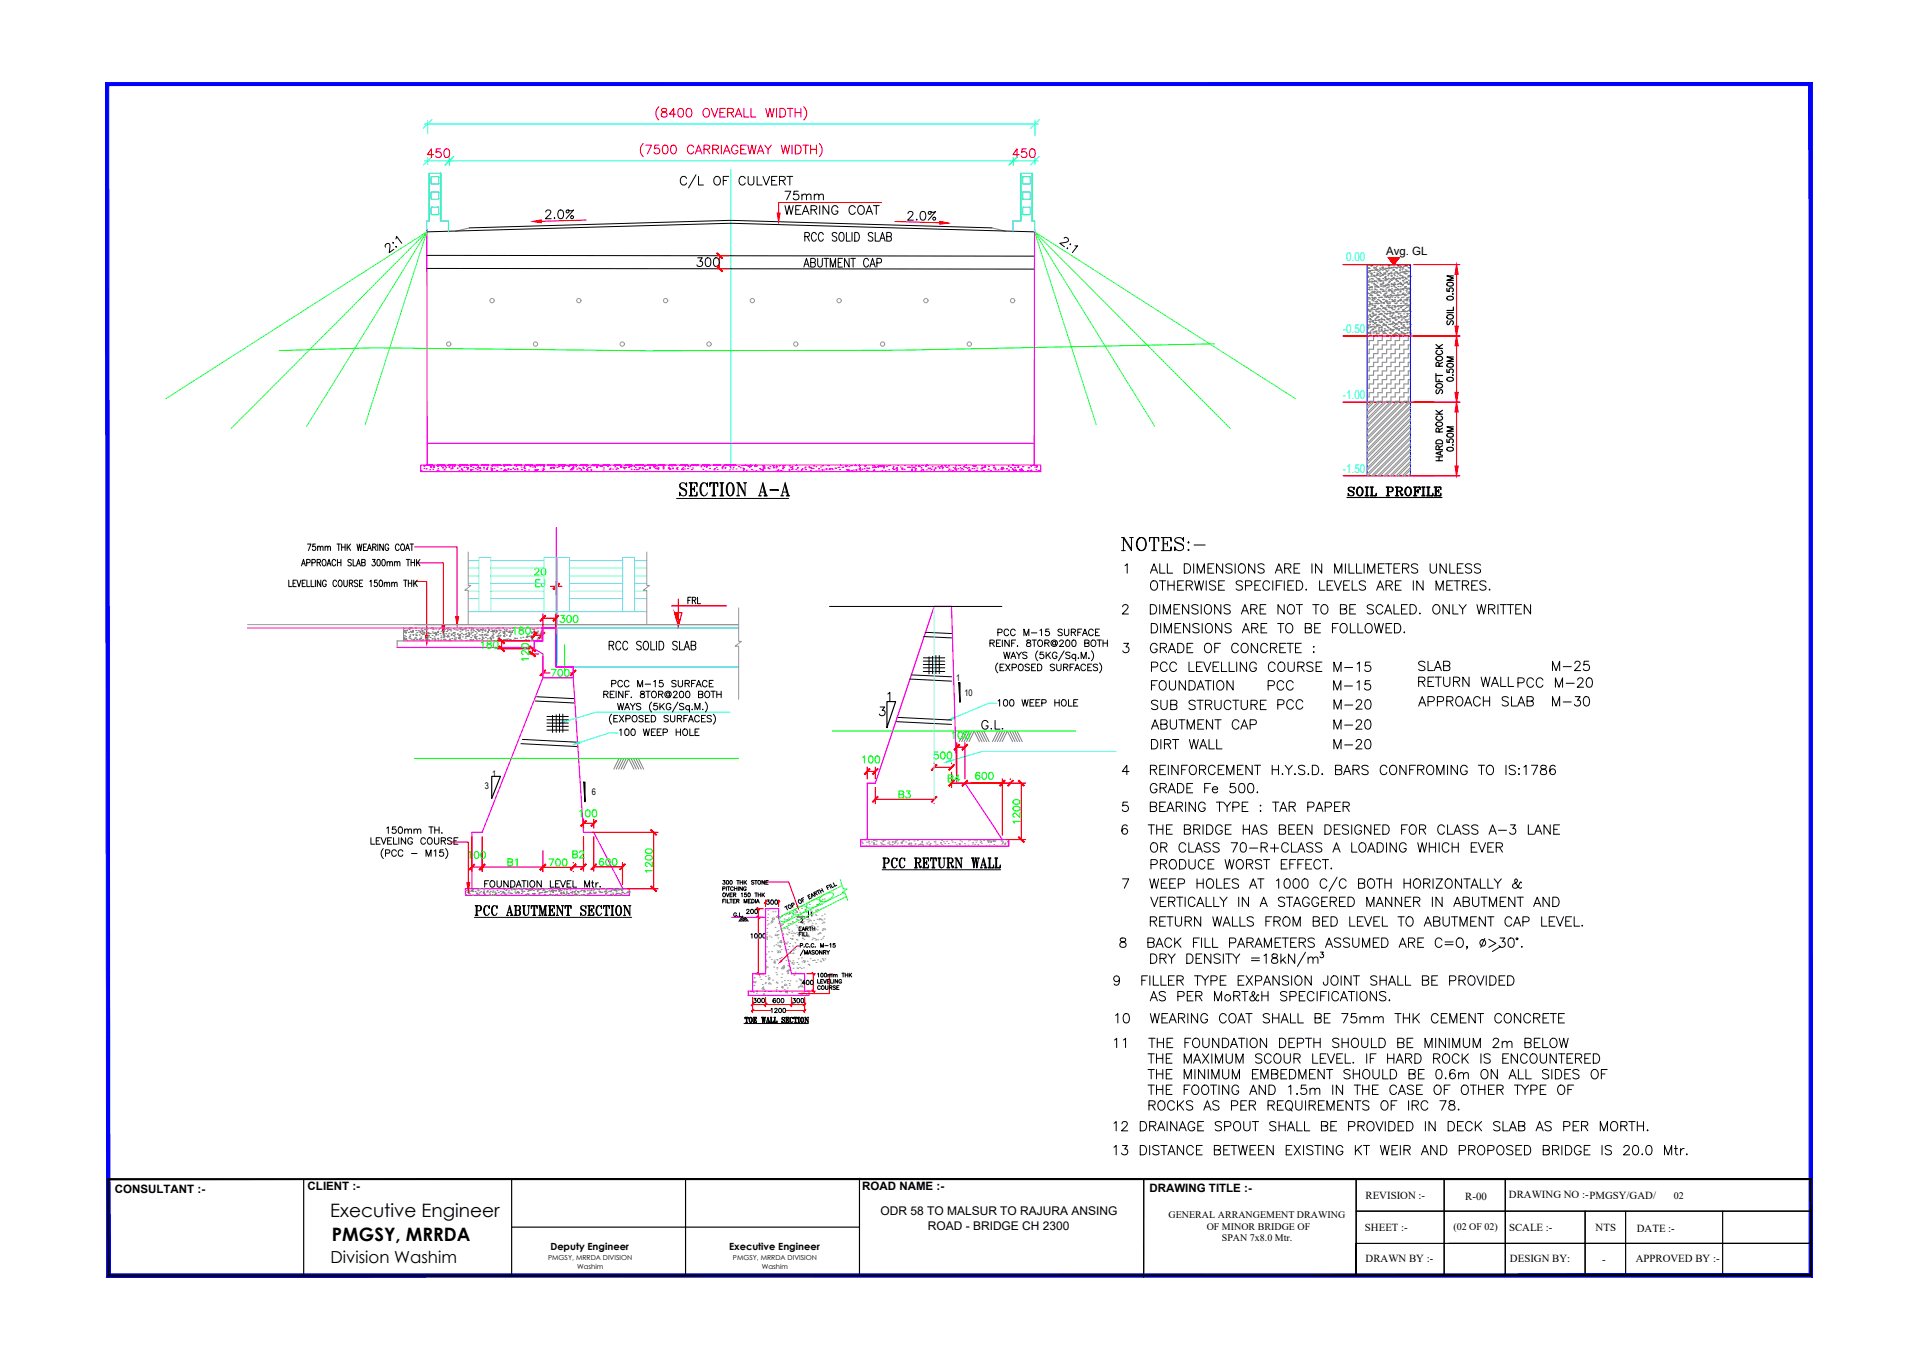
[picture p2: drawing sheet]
<svg xmlns="http://www.w3.org/2000/svg" width="420mm" height="297mm" viewBox="0 0 420 297" stroke-linecap="round" stroke-linejoin="round" font-family="sans-serif">
<defs><g id="words">
<g font-size="4">
<text x="72.3" y="266.1">Executive Engineer</text>
<text x="72.6" y="271.4">PMGSY, MRRDA</text>
</g>
<text font-size="3.6" x="72.3" y="276.4">Division Washim</text>
<g font-size="2.7" fill="#0ff">
<text x="294.6" y="57.1">0.00</text>
<text x="293.8" y="72.7">-0.50</text>
<text x="293.8" y="87.2">-1.00</text>
<text x="293.8" y="103.6">-1.50</text>
</g>
<g font-size="2.6">
<text x="192.7" y="265.9">ODR 58 TO MALSUR TO RAJURA ANSING</text>
<text x="203" y="269">ROAD - BRIDGE CH 2300</text>
</g>
<g font-size="2.5">
<text x="303.4" y="55.8">Avg. GL</text>
<text x="25.2" y="260.9">CONSULTANT :-</text>
<text x="67.3" y="260.3">CLIENT :-</text>
<text x="188.7" y="260.2">ROAD NAME :-</text>
<text x="251.5" y="260.8">DRAWING TITLE :-</text>
</g>
<g font-size="2.4">
<text x="298.8" y="262.4">REVISION :-</text>
<text x="320.6" y="262.6">R-00</text>
<text x="330.2" y="262.1">DRAWING NO :-PMGSY/GAD/</text>
<text x="298.7" y="269.4">SHEET :-</text>
<text x="330.2" y="269.4">SCALE :-</text>
<text x="349.2" y="269.2">NTS</text>
<text x="358.2" y="269.4">DATE :-</text>
<text x="298.8" y="276">DRAWN BY :-</text>
<text x="330.4" y="276.1">DESIGN BY:</text>
<text x="350.6" y="276.4">-</text>
<text x="357.9" y="276">APPROVED BY :-</text>
</g>
<g font-size="2.2">
<text x="366.3" y="262.2">02</text>
<text x="255.7" y="266.5">GENERAL ARRANGEMENT DRAWING</text>
<text x="264.1" y="269">OF MINOR BRIDGE OF</text>
<text x="318.1" y="269">(02 OF 02)</text>
<text x="120.5" y="273.4">Deputy Engineer</text>
<text x="159.5" y="273.5">Executive Engineer</text>
<text x="267.4" y="271.4">SPAN 7x8.0 Mtr.</text>
</g>
<g font-size="2">
<text x="209.2" y="149">1</text>
<text x="211" y="152.2">10</text>
<text x="106.1" y="172.7">3</text>
<text x="107.7" y="169.9">1</text>
<text x="129.5" y="173.9">6</text>
</g>
<g font-size="1.5">
<text x="120" y="275.5">PMGSY, MRRDA DIVISION</text>
<text x="160.4" y="275.6">PMGSY, MRRDA DIVISION</text>
<text x="126.3" y="277.5">Washim</text>
<text x="166.7" y="277.6">Washim</text>
</g>
</g></defs>
<!-- layer: TEXT -->
<g fill="none" stroke="#000" stroke-width=".22">
<path d="M150.2 39a.7 .7 0 0 0-.8-.4 .7 .7 0 0 0-.5 .7 .79 .79 0 0 0 .2 1 .79 .79 0 0 0 1-.1l.1-.2M152.3 38.2l-1.6 2.9M152.9 38.6v1.9h1M156.6 38.7a.94 .94 0 0 1 1.1 .6 .94 .94 0 0 1-.6 1.2 .98 .98 0 0 1-.9-.7 .98 .98 0 0 1 .4-1.1zM158.3 39.5h.7M159.5 38.6h-1.2v1.9M163.1 39a.7 .7 0 0 0-.8-.4 .7 .7 0 0 0-.6 .7v.5a.7 .7 0 0 0 .6 .7 .7 .7 0 0 0 .8-.5M163.7 38.6v1.3a.63 .63 0 0 0 .6 .6 .63 .63 0 0 0 .7-.6v-1.3M165.7 38.6v1.9h1.1M167 38.6l.7 1.9 .7-1.9M168.9 39.5h.7M170 38.6h-1.1v1.9h1.1"/>
<path d="M170.6 39.5l1.1-.1 .1-.3v-.3l-.4-.2h-.8v1.9M171.2 39.5l.6 1M172.2 38.6h1.3M172.8 38.6v1.9M84.4 54.1v-.6l.5-.3 .3 .1 .1 .7-.1 1.3 1-.8M86 53.1l.1 .1zM86.6 52.3l.2-.6 1.1 1.5M86.6 53.9l.2 .2zM119.4 46.4l.4-.5 .6 .2a.58 .58 0 0 1-.1 .8l-.9 .9h1.2M121.3 47.6v.2zM122.3 46a.63 .63 0 0 1 .9 .3 .97 .97 0 0 1-.6 1.5 1.22 1.22 0 0 1-.3-1.8zM124.3 45.9l.2 .2a.39 .39 0 0 1-.4 .5l-.2-.4a.51 .51 0 0 1 .9-.1l.7-.2-1.6 1.9"/>
<path d="M171.8 41.8h1.3l-1 1.9M171.8 45l.4 1.9 .5-1.9 .4 1.9 .5-1.9M174.1 45.9h.8M174.7 41.8h-.9l-.1 .8a.67 .67 0 0 1 1 0 .67 .67 0 0 1-.1 1 .67 .67 0 0 1-1-.3M175.3 45h-1.2v1.9h1.2M175.5 42.8l.4-.3h.5l.1 1.2M175.5 42.5v1.2M175.6 46.9l.7-1.9 .7 1.9M175.8 46.2h1M175.9 58.4l.6-1.9 .6 1.9M176.1 51.8l.9-.1 .1-.3-.1-.5-.9-.1v1.9M176.1 57.8h.7"/>
<path d="M176.5 42.8l.4-.3h.5l.1 1.2M176.6 51.8l.5 .9M177.4 57.4l.9-.1 .1-.2v-.4l-.3-.2h-.7v1.9h.7a.52 .52 0 0 0 .3-.5 .52 .52 0 0 0-.3-.5M177.5 45.9l1.1-.1 .1-.3v-.3l-.4-.2h-.8v1.9M178.1 45.9l.6 1M178.2 42.8l.5-.3h.4l.1 1.2M178.2 42.5v1.2M178.6 51.3a.56 .56 0 0 0-.7-.4 .56 .56 0 0 0-.3 .7v.4a.56 .56 0 0 0 .4 .7 .56 .56 0 0 0 .6-.4M178.9 56.5v1.4a.51 .51 0 0 0 .5 .5 .51 .51 0 0 0 .6-.5v-1.4M179.2 42.8l.4-.3h.5l.1 1.2M179.4 45v1.9M180.2 51.3a.5 .5 0 0 0-.8-.4 1.26 1.26 0 0 0 .1 1.8 .53 .53 0 0 0 .7-.4"/>
<path d="M180.3 56.5h1M180.8 56.5v1.9M181.4 45v1.9l-1.3-1.9v1.9M181.7 58.4v-1.9l.6 1.9 .6-1.9v1.9M183.1 51.1a.5 .5 0 0 0-.6-.3 .5 .5 0 0 0-.3 .7l.8 .4a.52 .52 0 0 1-.1 .8 .52 .52 0 0 1-.8-.2M183.4 45.4a.69 .69 0 0 0-.8-.4 .69 .69 0 0 0-.6 .7v.5a.68 .68 0 0 0 .7 .7 .68 .68 0 0 0 .7-.7h-.5M183.4 57.4h.6M183.8 50.9l.2-.1a1.05 1.05 0 0 1 .8 .8 1.05 1.05 0 0 1-.4 1.1h-.1a1.02 1.02 0 0 1-.8-.7 1.02 1.02 0 0 1 .3-1.1zM184.4 56.5h-1v1.9h1M185.2 50.8v1.9h.9M185.8 56.5v1.9l-1-1.9v1.9M186.2 56.5h1"/>
<path d="M186.5 50.8v1.9M186.7 56.5v1.9M187 50.8a1.03 1.03 0 0 1 1.1 .7 1.03 1.03 0 0 1-.3 1.2h-.8zM187.1 45.4a.69 .69 0 0 0-.7-.4 .69 .69 0 0 0-.6 .7v.5a.7 .7 0 0 0 .6 .7 .7 .7 0 0 0 .7-.5M187.9 45.3a.7 .7 0 0 1 .8-.3 .7 .7 0 0 1 .4 .7v.5a.72 .72 0 0 1-.7 .7 .72 .72 0 0 1-.7-.7zM189.5 46.9l.7-1.9 .7 1.9M189.8 46.2h.9M190.1 57a.56 .56 0 0 0-.7-.5 .56 .56 0 0 0-.4 .7v.5a.56 .56 0 0 0 .4 .7 .56 .56 0 0 0 .7-.4M190.4 58.4l.5-1.9 .6 1.9M190.6 57.8h.7M191 51.1a.53 .53 0 0 0-.6-.3 .53 .53 0 0 0-.4 .5l.2 .3 .7 .3 .1 .6a.59 .59 0 0 1-1 0M191.1 45h1.3"/>
<path d="M191.5 50.8v1.9h.9M191.8 45v1.9M191.9 57.5h.6l.4-.3a.48 .48 0 0 0-.4-.7h-.6v1.9M192.5 52.7l.6-1.9 .6 1.9M192.8 52.1h.7M194 51.8l.9-.1 .2-.3-.2-.5-.9-.1v1.9h.7l.4-.3a.48 .48 0 0 0-.4-.6M198.7 46.7l.4-.5 .6 .2a.58 .58 0 0 1-.2 .8l-.9 1h1.3M200.5 48.1h.2zM201.6 46.3a.61 .61 0 0 1 .9 .3 .89 .89 0 0 1 .1 1.1 .89 .89 0 0 1-1 .4 1.48 1.48 0 0 1 0-1.8zM203.6 46.2l.2 .2-.1 .4-.4 .1-.2-.2a.38 .38 0 0 1 .2-.4 .38 .38 0 0 1 .5 0l.5 .1 .5-.2-1.7 2M204.2 47.6l.4-.1 .2 .2-.1 .4-.4 .1-.2-.2zM232.9 52.1l.5-.1 .4 .5a.58 .58 0 0 1-.6 .5l-1.3 .2 1 .8"/>
<path d="M233.5 54.3l.2 .1zM234.2 53.4l.1 .1zM235.2 53.8h.6l-1.1 1.5M67.3 119h.7l-.5 1.4M69 119h-.5l-.1 .6a.42 .42 0 0 1 .6 0 .42 .42 0 0 1 0 .6 .42 .42 0 0 1-.6-.1M69.5 119.7l.3-.2h.2l.1 .9M69.5 119.5v.9M70.1 119.7l.3-.2h.2l.1 .9M71.1 119.7l.3-.2h.3v.9M71.1 119.5v.9M71.7 119.7l.3-.2h.3v.9M73.7 119h.8"/>
<path d="M74.1 119v1.4M74.8 119v1.4M74.8 119.7h.7M75.5 119v1.4M76 119v1.4M76.2 119.6l.5 .8M76.7 119l-.7 1M78.1 119l.3 1.4 .3-1.4 .2 1.4 .3-1.4M79.5 119.7h.5M80.2 119h-.7v1.4h.7M80.6 120h.5M81.5 119.7l.7-.1v-.5l-.7-.1v1.4"/>
<path d="M81.9 119.7l.4 .7M82.7 119v1.4M83.9 119v1.4l-.8-1.4v1.4M85.1 119.3a.42 .42 0 0 0-.6-.3 .42 .42 0 0 0-.2 .5v.4a.42 .42 0 0 0 .4 .5 .42 .42 0 0 0 .4-.5h-.3M87.3 119.3a.43 .43 0 0 0-.5-.3 .43 .43 0 0 0-.3 .5v.4a.42 .42 0 0 0 .3 .5 .42 .42 0 0 0 .5-.3M87.9 119.1l.1-.1a.73 .73 0 0 1 .6 .7 .73 .73 0 0 1-.6 .7 .93 .93 0 0 1-.1-1.3zM88.9 120h.6M89.7 119h.8M90.1 119v1.4M245.4 117.6h.6l1.6 2.6M245.8 117.6v2.8M247.2 117.6h.8"/>
<path d="M247.6 117.6v2.8l-1.6-2.5M249.6 117.6a1.54 1.54 0 0 0-.9 1.4 1.54 1.54 0 0 0 .9 1.4 1.51 1.51 0 0 0 1.3-1.1 1.51 1.51 0 0 0-.6-1.6 1.02 1.02 0 0 0-1.1 .1 1.02 1.02 0 0 0-.4 1 1.5 1.5 0 0 0 .8 1.6M249.9 117.6a1.66 1.66 0 0 1 0 2.8M251.7 117.6l-.2 .8v-.8h2.1v.8l-.2-.8M252.5 117.6v2.8M252.6 117.6v2.8M254.1 117.6h2.2v.8l-.1-.8M254.5 117.6v2.8M254.6 117.6v2.8M254.6 118.9h.9M255.5 118.4v1.1M257.1 118.3l.3 .2 1.5 .7 .1 .8a1.06 1.06 0 0 1-1.1 .4 1.06 1.06 0 0 1-.8-.8v.8l.1-.4"/>
<path d="M258.9 118l.1-.4v.8a1.07 1.07 0 0 0-.8-.8 1.07 1.07 0 0 0-1.1 .4 .76 .76 0 0 0 .5 .8l.9 .3 .5 .4M259.9 118.7l.2-.2 .1 .2-.1 .1zM261.3 119.2h2.4M63.2 126.9v1.4h.7M64.1 127.6h.5M64.8 126.9h-.7v1.4h.7M65 126.9l.4 1.4 .5-1.4M66 123.8l.4-1.4 .4 1.4M66.1 123.3h.6M66.1 127.6h.5M66.8 126.9h-.7v1.4h.7M67.1 123.1l.7-.1v-.5l-.7-.1v1.4"/>
<path d="M67.2 126.9v1.4h.6M68.1 126.9v1.4h.6M68.3 123.1l.6-.1v-.6h-.6v1.4M69 126.9v1.4M69.4 123h.7v-.6h-.7v1.4M69.8 123l.4 .8M70.2 126.9v1.4l-.8-1.4v1.4M70.7 122.4h.1a.73 .73 0 0 1 .6 .7 .73 .73 0 0 1-.6 .7 .94 .94 0 0 1-.1-1.4zM71.4 127.2a.42 .42 0 0 0-.5-.3 .42 .42 0 0 0-.3 .5v.4a.42 .42 0 0 0 .4 .5 .42 .42 0 0 0 .4-.5h-.3M71.6 123.8l.4-1.4 .4 1.4M71.7 123.3h.6M73.5 122.7a.41 .41 0 0 0-.5-.3 .41 .41 0 0 0-.3 .5v.3a.42 .42 0 0 0 .2 .6 .42 .42 0 0 0 .6-.4"/>
<path d="M73.7 127.2a.42 .42 0 0 0-.5-.3 .42 .42 0 0 0-.3 .5v.4a.41 .41 0 0 0 .3 .5 .41 .41 0 0 0 .5-.3M73.8 122.4v1.4M73.8 123h.8M74.2 127l.1-.1a.73 .73 0 0 1 .6 .7 .73 .73 0 0 1-.6 .7 .91 .91 0 0 1-.1-1.3zM74.6 122.4v1.4M75.2 126.9v1l.4 .4 .4-.2v-1.2M76.4 127.6l.7-.1v-.5l-.7-.1v1.4M76.8 127.6l.4 .7M76.9 122.6l-.3-.2-.5 .2 .1 .2 .7 .6a.4 .4 0 0 1-.3 .4 .4 .4 0 0 1-.5-.2M77.3 122.4v1.4h.6M78 123.8l.5-1.4 .4 1.4M78.2 123.3h.5"/>
<path d="M78.3 127.1l-.3-.2-.4 .1v.4l.6 .3 .1 .4-.3 .2-.5-.2M78.7 127.6h.4M79.2 123h.6l.1-.5-.7-.1v1.4l.7-.1v-.5l-.3-.2M79.4 126.9h-.7v1.4h.7M80.4 120.4l.4-1.4 .5 1.4M80.9 127.2l.3-.3v1.4M81.5 122.4h.6l-.3 .5a.42 .42 0 0 1 .3 .6 .42 .42 0 0 1-.7 0M82.5 126.9h-.5l-.1 .6a.42 .42 0 0 1 .6 0 .42 .42 0 0 1 0 .6 .42 .42 0 0 1-.6-.1M82.6 122.4h.5l.1 .2v.9l-.3 .3-.3-.1-.1-.2zM83.1 127l.2-.1a.8 .8 0 0 1 0 1.4l-.2-.1-.2-.5zM83.7 122.4h.2a.78 .78 0 0 1 .4 .7 .78 .78 0 0 1-.4 .7l-.2-.1-.1-.5zM84.1 127.6l.3-.2h.2l.1 .9"/>
<path d="M84.1 127.4v.9M84.7 127.6l.3-.2h.2l.1 .9M84.7 123.1l.3-.3 .2 .1 .1 .9M84.7 122.8v1M85.3 123.1l.3-.3 .2 .1 .1 .9M85.7 127.6l.3-.2h.3v.9M85.7 127.4v.9M86.3 123.1l.3-.3 .3 .1v.9M86.3 127.6l.3-.2h.3v.9M86.3 122.8v1M86.9 123.1l.3-.3 .3 .1v.9M88.3 126.9h.8"/>
<path d="M88.7 126.9v1.4M88.7 120.4l.5-1.4 .4 1.4M88.9 122.4h.8M89.3 122.4v1.4M89.4 127.6h.7M89.4 126.9v1.4M90 123h.7M90 122.4v1.4M90.1 126.9v1.4M90.5 126.9v1.4M90.7 122.4v1.4M90.8 127.5l.5 .8"/>
<path d="M91.2 122.4v1.4M91.3 126.9l-.8 .9M91.4 123l.5 .8M91.9 122.4l-.7 .9M150.5 131.3h.5M151.2 130.6h-.7v1.5M151.5 131.3l.7-.1v-.4l-.7-.2v1.5M151.9 131.3l.4 .8M152.6 130.6v1.5h.7M218.4 138.4l.8-.1v-.5l-.8-.2v1.4M218.9 140h-.8v1.4h.8M219.3 140v1.4"/>
<path d="M220.7 138a.52 .52 0 0 0-.6-.4 .52 .52 0 0 0-.4 .6v.3a.52 .52 0 0 0 .4 .5 .52 .52 0 0 0 .6-.3M220.8 140v1.4l-.9-1.4v1.4M222.2 138a.52 .52 0 0 0-.6-.4 .52 .52 0 0 0-.5 .6v.3a.52 .52 0 0 0 .5 .5 .52 .52 0 0 0 .6-.3M222.3 140h-.9v1.4M224.1 139v-1.4l.5 1.4 .5-1.4v1.4M225.7 138.4h1.2M225.9 140h.9M226.3 140v1.4M227.6 137.9l.3-.3v1.4M229.5 137.6h-.6l-.1 .6a.51 .51 0 0 1 .8 0 .51 .51 0 0 1-.1 .8 .51 .51 0 0 1-.8-.2M232.5 137.8l-.4-.2-.6 .2 .1 .4 .8 .3 .1 .3-.4 .2-.6-.2M232.9 137.6v1l.5 .4 .4-.2 .1-1.2"/>
<path d="M234.4 138.3l.8-.1 .2-.3-.4-.3h-.6v1.4M234.9 138.3l.5 .7M235.9 138.3h.5M236.7 137.6h-.8v1.4M236.9 139l.5-1.4 .5 1.4M237.1 138.6h.7M239.2 138a.52 .52 0 0 0-.6-.4 .52 .52 0 0 0-.4 .6v.3a.52 .52 0 0 0 .4 .5 .52 .52 0 0 0 .6-.3M239.7 138.3h.6M240.1 140h.9M240.6 140v1.4M240.6 137.6h-.9v1.4h.9M241.4 140v1.4"/>
<path d="M242.3 140v1.4M245.4 120.4h.8M245.7 132.7v-.1a.65 .65 0 0 1 1-.2h.1a.63 .63 0 0 1-.2 .9l-1 1h1.3M246.2 123.7l.5-.4v2.1M251.7 132.2h.7a1.1 1.1 0 0 1 .7 1.1 1.1 1.1 0 0 1-.7 1h-.7zM251.7 125.4l.8-2.1 .8 2.1M251.9 136.4h.7a1.1 1.1 0 0 1 .7 1 1.1 1.1 0 0 1-.7 1h-.7zM252 124.7h1M252.1 120.4h.9M252.2 127.1a.99 .99 0 0 1 1.1 .5 .99 .99 0 0 1-.2 1.2l-.2 .2a.98 .98 0 0 1-1.1-.4 .98 .98 0 0 1 .2-1.3zM253.7 127h1.4M253.8 132.2v2.1"/>
<path d="M253.8 123.3v2.1h1.2M254 136.4v2M254.1 120.4h2.2v-.8l-.1 .8M254.4 127v2.1M254.6 134.3v-2.1l.7 2.1 .8-2.1v2.1M254.8 138.4v-2l.8 2 .7-2v2M255.5 123.3v2.1h1.1M255.6 127v2.1M255.6 128h1.3M256.9 133.2h.8M256.9 127v2.1M257.1 137.4h.8"/>
<path d="M257.7 128h.8M258.2 132.2h-1.3v2.1h1.3M258.4 136.4h-1.3v2h1.3M259 127h-1.3v2.1h1.3M259.2 123.3h.7a1.1 1.1 0 0 1 .7 1 1.1 1.1 0 0 1-.7 1.1h-.7zM259.6 128l1.1-.1 .2-.3v-.4l-.5-.2h-.8v2.1M259.9 120.3l.2-.1 .1 .1-.1 .1zM260.1 132.2v2.1l-1.3-2.1v2.1M260.3 128l.6 1.1M260.3 136.4v2l-1.3-2v2M261.2 123.3v2.1M261.4 127l.5 2.1 .5-2.1 .5 2.1 .5-2.1"/>
<path d="M262 125.4v-2.1l.8 2.1 .8-2.1v2.1M262.2 132.5a.78 .78 0 0 0-.8-.3 .78 .78 0 0 0-.6 .5l.2 .3 1 .4a.48 .48 0 0 1 0 .8 .93 .93 0 0 1-1.2-.2M262.4 136.7a.78 .78 0 0 0-.8-.4 .78 .78 0 0 0-.6 .6l.2 .3 1 .4a.48 .48 0 0 1 0 .7 .97 .97 0 0 1-1.2-.2M262.9 132.2v2.1M263.1 136.4v2M263.9 132.4a.98 .98 0 0 1 1.2 .4 .98 .98 0 0 1-.2 1.2l-.2 .2a.98 .98 0 0 1-1.1-.4 .98 .98 0 0 1 .2-1.3zM264 136.7l.2-.2a.98 .98 0 0 1 1.1 .4 .98 .98 0 0 1-.2 1.2 .75 .75 0 0 1-.8 .3 .75 .75 0 0 1-.5-.8zM264 127v2.1M264.3 124.3h.8M265.6 123.3h-1.3v2.1h1.3M266 127.3a.76 .76 0 0 0-.7-.3 .76 .76 0 0 0-.6 .5l.2 .3 .9 .4a.48 .48 0 0 1 0 .8 .91 .91 0 0 1-1.1-.2M266.7 128h.8"/>
<path d="M267.2 132.2v2.1l-1.4-2.1v2.1M267.4 136.4v2l-1.4-2v2M267.6 123.3v2.1l-1.4-2.1v2.1M268 127h-1.3v2.1h1.3M269.2 132.5a.76 .76 0 0 0-.7-.3 .76 .76 0 0 0-.6 .5l.1 .3 1 .4a.48 .48 0 0 1 0 .8 .91 .91 0 0 1-1.1-.2M269.4 136.7a.76 .76 0 0 0-.7-.4 .76 .76 0 0 0-.6 .6l.2 .3 .9 .4a.48 .48 0 0 1 0 .7 .95 .95 0 0 1-1.1-.2M269.6 123.6a.78 .78 0 0 0-.7-.3 .78 .78 0 0 0-.7 .5l.2 .3 1 .4a.48 .48 0 0 1 0 .8 .93 .93 0 0 1-1.2-.2M270.3 123.3v2.1M271.2 123.6l.2-.2a.98 .98 0 0 1 1.1 .4 .98 .98 0 0 1-.2 1.3l-.1 .2a.98 .98 0 0 1-1.2-.5 .98 .98 0 0 1 .2-1.2zM271.6 134.3l.8-2.1 .8 2.1M271.9 138.4l.7-2 .8 2M271.9 127.3a.78 .78 0 0 0-.8-.3 .78 .78 0 0 0-.6 .5l.2 .3 1 .4a.48 .48 0 0 1 0 .8 .93 .93 0 0 1-1.2-.2"/>
<path d="M271.9 133.6h1M272.2 137.8h.9M272.6 128.1h.8a.54 .54 0 0 0 .5-.5 .54 .54 0 0 0-.5-.6h-.8v2.1M273.7 133.2l1.2-.1 .2-.5-.5-.4h-.9v2.1M273.9 137.4l1.2-.1 .2-.5-.5-.4h-.9v2M274.4 133.2l.7 1.1M274.6 123.3v2.1l-1.4-2.1v2.1M274.6 137.4l.7 1M274.6 128h.8M275.8 133.2h.7M275.9 127h-1.3v2.1h1.3M276 137.4h.7"/>
<path d="M276.6 123.6a.76 .76 0 0 0-.7-.3 .76 .76 0 0 0-.6 .5l.2 .3 1 .4a.48 .48 0 0 1 0 .8 .91 .91 0 0 1-1.2-.2M277 132.2h-1.2v2.1h1.2M277.2 136.4h-1.2v2h1.2M277.8 127.5a.75 .75 0 0 0-.8-.5 .75 .75 0 0 0-.6 .8 .89 .89 0 0 0 .2 1 .89 .89 0 0 0 .9 .2l.3-.4M278.5 127v2.1M279.1 125.4l.8-2.1 .7 2.1M279.3 128h.8M279.4 124.7h.9M279.6 136.4h1.3M280.3 136.4v2M280.6 127h-1.3v2.1M281 132.2v2.1l-1.3-2.1v2.1"/>
<path d="M281 127v2.1M281.1 124.3l1.2-.1 .2-.3-.1-.4-.4-.2h-.9v2.1M281.7 136.5a.98 .98 0 0 1 1.2 .4 .98 .98 0 0 1-.2 1.2 .75 .75 0 0 1-.9 .3 .75 .75 0 0 1-.5-.8 1.17 1.17 0 0 1 .4-1.1zM281.8 128h.8M281.8 124.3l.7 1.1M281.9 132.5l.2-.1a.98 .98 0 0 1 1.2 .4 .98 .98 0 0 1-.2 1.2l-.2 .2a.98 .98 0 0 1-1.2-.4 .98 .98 0 0 1 .2-1.3zM283.1 127h-1.3v2.1h1.3M283.2 124.3h.8M283.7 132.2h1.3M283.7 127h.7a1.09 1.09 0 0 1 .7 1.1 1.09 1.09 0 0 1-.7 1h-.7zM284.3 132.2v2.1M284.5 123.3h-1.3v2.1h1.3"/>
<path d="M285.6 137.4l1.2-.1 .2-.3-.2-.5-1.2-.1v2h.9l.3-.1 .2-.3a.54 .54 0 0 0-.5-.6M285.7 129h.2zM287.1 123.3v2.1M287.3 132.2h1.3M287.7 137.4h.8M288 132.2v2.1M288.8 127v2.1h1.1M289 136.4h-1.3v2h1.3M289.2 132.5l.2-.1a.98 .98 0 0 1 1.2 .4 .98 .98 0 0 1-.2 1.2l-.2 .2a.98 .98 0 0 1-1.2-.4 .98 .98 0 0 1 .2-1.3zM289.2 123.3v2.1l-1.3-2.1v2.1M290.4 128h.8M291.6 137.4h.8"/>
<path d="M291.7 127h-1.3v2.1h1.3M292 127l.8 2.1 .8-2.1M292.1 125.4v-2.1l.8 2.1 .7-2.1v2.1M292.9 136.4h-1.3v2M293.3 133.2l1.2-.1 .2-.3-.1-.4-.4-.2h-.9v2.1h.9a.54 .54 0 0 0 .5-.5 .54 .54 0 0 0-.5-.6M293.4 136.7l.2-.2a.98 .98 0 0 1 1.2 .4 .98 .98 0 0 1-.2 1.2 .75 .75 0 0 1-.9 .3 .75 .75 0 0 1-.4-.8zM294 128h.8M294.4 123.3v2.1M295.2 123.3v2.1h1.2M295.3 127h-1.3v2.1h1.3M295.4 133.2h.8M295.5 136.4v2h1.2"/>
<path d="M295.9 127v2.1h1.2M296.6 132.2h-1.2v2.1h1.2M296.9 123.3v2.1h1.1M297.2 136.4v2h1.1M298.5 123.3v2.1M298.8 127.3a.78 .78 0 0 0-.7-.3 .78 .78 0 0 0-.7 .5l.3 .3 .9 .4a.48 .48 0 0 1 0 .8 .93 .93 0 0 1-1.2-.2M298.9 136.7a.76 .76 0 0 1 .9-.3 .76 .76 0 0 1 .5 .8v.4a.78 .78 0 0 1-.8 .9 .78 .78 0 0 1-.8-.9zM299.3 125.4v-2.1l.8 2.1 .8-2.1v2.1M300.6 132.5a.78 .78 0 0 0-.8-.3 .78 .78 0 0 0-.6 .5l.2 .3 1 .4a.48 .48 0 0 1 0 .8 .93 .93 0 0 1-1.2-.2M300.8 136.4l.5 2 .4-2 .5 2 .5-2M301.3 129.1l.7-2.1 .8 2.1M301.6 128.4h.9"/>
<path d="M301.6 124.3h.8M302.6 132.7a.76 .76 0 0 0-.9-.5 .76 .76 0 0 0-.6 .8 .9 .9 0 0 0 .2 1 .9 .9 0 0 0 1 .2l.3-.4M302.9 123.3h-1.3v2.1h1.3M303 134.3l.8-2.1 .8 2.1M303.2 123.3h1.4M303.3 133.6h1M303.3 128l1.2-.1 .2-.5-.2-.3-.3-.1h-.9v2.1M303.3 137.4h.8M303.9 123.3v2.1M304 128l.7 1.1M304.6 136.4h-1.3v2h1.3M305 132.2v2.1h1.2"/>
<path d="M305 124.3h.8M305.2 136.4h.7a1.1 1.1 0 0 1 .7 1 1.1 1.1 0 0 1-.7 1h-.7zM305.4 128h.7M306.3 123.3h-1.3v2.1h1.3M306.6 127h-1.2v2.1h1.2M306.7 133.2h.8M306.9 124.3h.9a.49 .49 0 0 0 .4-.3 .49 .49 0 0 0 0-.5l-.4-.2h-.9v2.1M307.2 138.3h.2zM307.6 124.3l.7 1.1M308 132.2h-1.3v2.1h1.3M308.6 132.2h.6a1.09 1.09 0 0 1 .8 1.1 1.09 1.09 0 0 1-.8 1h-.6zM309.3 127v2.1"/>
<path d="M310.2 123.6a.78 .78 0 0 0-.7-.3 .78 .78 0 0 0-.6 .5 1.25 1.25 0 0 0 1.1 .7 .48 .48 0 0 1 0 .8 .93 .93 0 0 1-1.1-.2M310.6 134.2h.2zM311.4 127v2.1l-1.4-2.1v2.1M313 123.3v1.5a.69 .69 0 0 0 .7 .6 .69 .69 0 0 0 .6-.6v-1.5M313.7 132.5a.75 .75 0 0 1 .9-.2 .75 .75 0 0 1 .5 .7 .89 .89 0 0 1-.2 1 .89 .89 0 0 1-1 .2 1.22 1.22 0 0 1-.2-1.7zM314.3 129.1v-2.1l.7 2.1 .8-2.1v2.1M316.5 123.3v2.1l-1.4-2.1v2.1M316.6 128h.8M317.2 132.2v2.1l-1.4-2.1v2.1M317.3 123.3v2.1h1.1M317.9 127h-1.3v2.1h1.3M317.9 132.2v2.1h1.2"/>
<path d="M318.1 127h1.4M318.8 127v2.1M318.9 124.3h.8M319.3 132.2l.8 1v1.1M320 128h.9a.51 .51 0 0 0 .5-.6l-.5-.4h-.9v2.1M320.2 123.3h-1.3v2.1h1.3M320.7 128l.7 1.1M320.9 132.2l-.8 1M322 123.6a.78 .78 0 0 0-1.3 .2l.2 .3 1 .4a.48 .48 0 0 1 0 .8 .95 .95 0 0 1-1.2-.2M322.1 128h.7M323.2 132.2l.5 2.1 .5-2.1 .5 2.1 .5-2.1M323.3 127h-1.2v2.1h1.2"/>
<path d="M324 123.6a.76 .76 0 0 0-.7-.3 .76 .76 0 0 0-.7 .5l.2 .3 .8 .3a.49 .49 0 0 1 .4 .4 .49 .49 0 0 1-.2 .5 .91 .91 0 0 1-1.2-.2M325.2 127.3a.76 .76 0 0 0-.8-.3 .76 .76 0 0 0-.6 .5l.2 .3 .8 .3a.49 .49 0 0 1 .4 .4 .49 .49 0 0 1-.2 .5 .91 .91 0 0 1-1.2-.2M325.7 133.2l1.2-.1a.44 .44 0 0 0 0-.7l-1.2-.2v2.1M326 128.9v.2zM326.4 133.2l.7 1.1M327.8 132.2v2.1M328.3 132.2h1.3M329 132.2v2.1M329.9 132.2h1.3M330.5 132.2v2.1M331.7 133.2h.8M333 132.2h-1.3v2.1h1.3"/>
<path d="M334.9 132.2v2.1l-1.3-2.1v2.1M132.1 151.9l.8-.1 .1-.5-.9-.1v1.4M132.6 151.9l.5 .7M133.3 141.2l.9-.1 .1-.3v-.4l-.3-.1h-.7v1.9M133.5 151.9h.6M133.8 141.2l.5 1M133.9 149.6l.8-.1 .1-.2-.1-.4-.8-.1v1.4M133.9 156.2a1.45 1.45 0 0 0 0 2.2M134.3 157.2h.6M134.4 151.2h-.9v1.4h.9M134.8 151.2v1.4M135.1 153.8l.4 1.5 .3-1.5 .4 1.5 .3-1.5"/>
<path d="M135.2 156.5h-.9v1.4h.9M135.5 156.5l1 1.4M135.6 159.7l.3-.3v1.5M135.8 140.7a.51 .51 0 0 0-.8-.3 1.28 1.28 0 0 0 .2 1.8 .53 .53 0 0 0 .6-.5M136.2 149.2a.52 .52 0 0 0-.6-.4 .52 .52 0 0 0-.4 .6v.3a.52 .52 0 0 0 .4 .5 .52 .52 0 0 0 .6-.3M136.3 151.2v1.4l-.9-1.4v1.4M136.5 156.5l-1 1.4M136.7 155.3l.5-1.5 .6 1.5M136.9 151.9h.5M136.9 154.8h.7M136.9 159.5a.44 .44 0 0 1 .7 .2l.1 .4a.61 .61 0 0 1-.6 .8 .9 .9 0 0 1-.2-1.4zM137 157.2h.8l.1-.6-.9-.1v1.4"/>
<path d="M137.4 140.7a.56 .56 0 0 0-.7-.4 .56 .56 0 0 0-.4 .7v.4a.56 .56 0 0 0 .4 .7 .56 .56 0 0 0 .7-.4M137.6 149.2a.52 .52 0 0 0-.6-.4 .52 .52 0 0 0-.4 .6v.3a.52 .52 0 0 0 .4 .5 .52 .52 0 0 0 .6-.3M137.7 151.2h-.8v1.4M137.9 153.8l.6 .7v.8M138.1 152.5h.1zM138.3 159.5a.44 .44 0 0 1 .7 .2v.4a.61 .61 0 0 1-.5 .8 .9 .9 0 0 1-.2-1.4zM138.6 156.5a.66 .66 0 0 1 .8 .7 .66 .66 0 0 1-.8 .6l-.3-.4 .1-.6zM139 153.8l-.5 .7M139.5 150.2v-1.4l.6 1.4 .5-1.4v1.4M140.2 154.1l-.3-.3-.5 .1-.1 .4 .9 .4v.4l-.3 .2-.6-.2M140.2 151.3v.4l.7 .2 .2 .2a.48 .48 0 0 1-.5 .5 .48 .48 0 0 1-.5-.5l.9-.6-.1-.2zM140.3 140.5a.54 .54 0 0 0-.5-.2 .54 .54 0 0 0-.5 .4l.2 .3 .7 .4 .1 .5a.59 .59 0 0 1-1 0"/>
<path d="M140.8 156.7l-.4-.2h-.5v.5l.7 .3 .2 .4-.4 .2-.6-.2M140.8 159.4l.3 1.5 .3-1.5 .4 1.5 .3-1.5M141 140.4l.2-.1a1.01 1.01 0 0 1 .8 .7 1.01 1.01 0 0 1-.4 1.1l-.1 .1a1.02 1.02 0 0 1-.8-.8 1.02 1.02 0 0 1 .3-1zM141.2 149.6h1.2M141.2 157.2h.6M141.3 151.2h1M141.8 151.2v1.4M142.1 156.5h-.9v1.4h.9M142.4 140.3v1.9h.9M142.5 156.5h.5a.75 .75 0 0 1 .5 .7 .75 .75 0 0 1-.5 .7h-.5zM142.6 153.6a1.49 1.49 0 0 0 0 2.1M142.8 151.3a.67 .67 0 0 1 .9 .6 .67 .67 0 0 1-.9 .6l-.2-.4z"/>
<path d="M143.1 149.1l.3-.3v1.4M143.4 159.4h-.8v1.5h.8M143.7 140.3v1.9M143.8 153.8h-.7v.7a.51 .51 0 0 1 .7-.1 .51 .51 0 0 1-.1 .8 .51 .51 0 0 1-.7-.2M144.1 151.9l.8-.1 .1-.5-.9-.1v1.4M144.2 140.3a1.01 1.01 0 0 1 1.1 .6 1.01 1.01 0 0 1-.3 1.2l-.8 .1zM144.4 153.8v1.5M144.6 151.9l.5 .7M144.7 159.4h-.9v1.5h.9M144.8 154.5l.6 .8M145 148.8h-.7v.6a.51 .51 0 0 1 .7 0 .51 .51 0 0 1 0 .8 .51 .51 0 0 1-.8-.2M145.4 153.8l-1 1"/>
<path d="M146.3 156.7l-.4-.2-.6 .2 .1 .3 .9 .5v.2l-.4 .2-.6-.2M146.5 151.7a.38 .38 0 0 0-.5-.1 .38 .38 0 0 0-.2 .5 .38 .38 0 0 0 .5 .2l.2-.2M146.5 151.5l.1 .8a.62 .62 0 0 0 .1-1 .62 .62 0 0 0-1 0 .72 .72 0 0 0-.1 1.1 .72 .72 0 0 0 1.1 0M146.7 156.5v1l.4 .4 .5-.2 .1-1.2M146.8 154.2a.52 .52 0 0 0-.6-.4 .52 .52 0 0 0-.4 .6v.3a.51 .51 0 0 0 .5 .6 .51 .51 0 0 0 .5-.6h-.3M147.4 151.5l.3-.3 .4 .1 .1 .2-.2 .4-.7 .7h.9M147.9 149l-.3-.2-.6 .2 .1 .3 .8 .5v.3l-.3 .1-.6-.1M148 159.4v1.5M148.2 140.5a.5 .5 0 0 0-.6-.2 .5 .5 0 0 0-.3 .6l.8 .5a.45 .45 0 0 1-.3 .8l-.5-.1-.1-.2M148.2 157.2l.8-.1 .2-.3-.4-.3h-.6v1.4M148.4 153.6l-1.3 2.1M148.4 148.8v1l.4 .4 .5-.1 .1-1.3"/>
<path d="M148.7 157.2l.5 .7M148.7 140.3v1.9h.9M148.9 151.3a.47 .47 0 0 1 .6 .2l.1 .3a.61 .61 0 0 1-.5 .8 .92 .92 0 0 1-.2-1.3zM148.9 159.4v1.5M149.5 159.7l.2-.2a.66 .66 0 0 1 .8 .7 .66 .66 0 0 1-.8 .6l-.3-.5zM149.6 154.1l-.3-.3-.6 .3 .1 .2 .8 .4v.4l-.3 .2-.6-.2M149.6 157.2h.6M149.7 142.2l.6-1.9 .6 1.9M149.9 149.5l.8-.1 .2-.2-.1-.3-.9-.1v1.4M149.9 141.5h.8M150.2 151.3a.47 .47 0 0 1 .7 .2l.1 .3a.61 .61 0 0 1-.6 .8 .92 .92 0 0 1-.2-1.3zM150.4 149.5l.5 .7"/>
<path d="M150.5 156.5h-.9v1.4M150.7 157.9l.5-1.4 .5 1.4M150.9 154.5a.46 .46 0 0 0-.7 0 .46 .46 0 0 0 0 .6 .46 .46 0 0 0 .7 0M150.9 157.4h.6M150.9 154.3v1.4M151 159.4v1.5h.8M151.2 141.2l.9-.1 .2-.3-.2-.4-.9-.1v1.9h.7l.3-.2 .1-.5-.4-.3M151.3 149.5h.6M151.4 155.2h.1zM152.1 155.3v-1.5l.5 1.5 .6-1.5v1.5M152.2 148.8h-.9v1.4M152.4 150.2l.5-1.4 .6 1.4"/>
<path d="M152.6 149.8h.6M152.9 151.9l.8-.1v-.5l-.8-.1v1.4l.8-.1 .1-.4-.3-.2M153 159.4h-.9v1.5h.9M153 156.8a.52 .52 0 0 0-.6-.3 .52 .52 0 0 0-.4 .5v.4a.52 .52 0 0 0 .4 .5 .52 .52 0 0 0 .6-.3M153.5 157.2h.5M153.7 155.2h.2zM154.3 153.6a1.45 1.45 0 0 1 0 2.1M154.4 156.5h-.9v1.4h.9M154.5 151.3a.67 .67 0 0 1 .8 .6 .67 .67 0 0 1-.8 .6l-.3-.4zM154.7 149.2a.52 .52 0 0 0-.6-.4 .52 .52 0 0 0-.4 .6v.3a.52 .52 0 0 0 .4 .5 .52 .52 0 0 0 .6-.3M155.2 149.5h.5M155.6 151.2h.9"/>
<path d="M155.7 156.7l-.4-.2-.6 .2 .2 .3 .8 .5v.2l-.4 .2-.6-.2M156.1 151.2v1.4M156.1 148.8h-.9v1.4h.9M156.1 156.2a1.45 1.45 0 0 1 0 2.2M156.9 151.9h.9M156.9 151.2v1.4M157.8 151.2v1.4M192.6 154.6h1l-.5 .8a.64 .64 0 0 1 .4 1 .64 .64 0 0 1-1.1-.2M194.3 151.8l.4-.4v1.9M216.2 158.1a.7 .7 0 0 0-.8-.5 .7 .7 0 0 0-.5 .7v.5a.68 .68 0 0 0 .6 .7 .68 .68 0 0 0 .7-.7h-.4M216.6 140.7l.8-.1 .2-.2-.1-.3-.9-.1v1.4M216.8 159.4h.2z"/>
<path d="M217.1 140.7l.5 .7M217.8 157.6v1.9h1M218.1 140.7h.5M218.4 145a1.43 1.43 0 0 0 0 2.2M218.4 153.3l.4-.3v1.5M218.8 146h.6M219.3 159.4h.2zM219.6 142.6l.4 1.5 .3-1.5 .4 1.5 .3-1.5M219.7 145.3h-.9v1.4h.9M219.8 153.1a.47 .47 0 0 1 .7 .2v.3a.6 .6 0 0 1-.5 .9 .9 .9 0 0 1-.2-1.4zM220.1 145.3l.9 1.4M221 145.3l-.9 1.4"/>
<path d="M221.1 153.1a.47 .47 0 0 1 .7 .2l.1 .3a.6 .6 0 0 1-.6 .9 .9 .9 0 0 1-.2-1.4zM221.2 144.1l.6-1.5 .5 1.5M221.4 140.7h.5M221.4 143.6h.7M221.5 146h.8l.1-.2v-.4l-.9-.1v1.4M222.4 142.6l.6 .7v.8M222.7 141.3v.1zM223 145.5l.1-.1a.67 .67 0 0 1 .8 .6 .67 .67 0 0 1-.8 .6l-.3-.4zM223.5 142.6l-.5 .7M223.6 153l.4 1.5 .3-1.5 .4 1.5 .3-1.5M224.7 142.8l-.3-.2-.6 .2 .1 .4 .8 .5v.1l-.3 .3-.6-.3M224.8 140.1v.4l.6 .2 .2 .2a.48 .48 0 0 1-.5 .5 .48 .48 0 0 1-.5-.5l.9-.6-.1-.2z"/>
<path d="M225.3 145.5l-.4-.2-.6 .2 .2 .3 .7 .4-.1 .4-.4 .1-.4-.2M225.4 153.7h.5M225.8 146h.5M226.3 153h-.9v1.5h.9M226.6 145.3h-.8v1.4h.8M226.7 153.7h.5M227 145.3h.5a.78 .78 0 0 1 .5 .7 .78 .78 0 0 1-.5 .7h-.5zM227.1 142.4a1.43 1.43 0 0 0 0 2.1M227.2 140.2l.1-.1a.67 .67 0 0 1 .9 .6 .67 .67 0 0 1-.9 .7l-.2-.5zM227.6 153h-.9v1.5h.9M228 153.8l.8-.1 .1-.5-.9-.2v1.5M228.3 142.6h-.7v.6a.51 .51 0 0 1 .7 0 .51 .51 0 0 1 0 .8 .51 .51 0 0 1-.8-.2"/>
<path d="M228.6 140.7l.8-.1 .2-.2-.1-.3-.9-.1v1.4M228.9 142.6v1.5M229.1 140.7l.5 .7M229.3 143.2l.6 .9M229.9 142.6l-1 1M230.8 145.5l-.4-.2-.6 .2 .1 .3 .9 .5v.2l-.4 .2-.6-.2M230.8 153.7h1M230.8 153v1.5M231 140.5a.37 .37 0 0 0-.6-.1 .37 .37 0 0 0 0 .6 .37 .37 0 0 0 .6-.1M231 140.3l.1 .8a.65 .65 0 0 0 0-1.1 .65 .65 0 0 0-1 .3 .73 .73 0 0 0 .1 .9 .73 .73 0 0 0 1 0M231.2 145.3v1l.4 .4 .5-.2 .1-1.2M231.3 143a.52 .52 0 0 0-.6-.4 .52 .52 0 0 0-.4 .6v.3a.51 .51 0 0 0 .5 .6 .51 .51 0 0 0 .5-.6h-.3"/>
<path d="M231.8 153v1.5M231.9 140.3l.2-.3 .5 .1 .1 .2-.2 .4-.7 .7h1M232.4 153.2l.1-.1a.66 .66 0 0 1 .9 .6 .66 .66 0 0 1-.9 .7l-.2-.5zM232.7 146h.7l.3-.5-.3-.2h-.7v1.4M232.9 142.4l-1.3 2.1M233.2 146l.5 .7M233.4 140.1l.2-.1a.74 .74 0 0 1 .5 .7 .74 .74 0 0 1-.5 .7 .93 .93 0 0 1-.2-1.3zM233.8 153v1.5h.8M234.2 142.8l-.4-.2-.6 .2 .1 .3 .8 .4-.1 .5-.5 .1-.3-.3M234.2 146h.5M234.7 140.1l.2-.1a.74 .74 0 0 1 .6 .7 .74 .74 0 0 1-.6 .7 .93 .93 0 0 1-.2-1.3zM235 153.7h.5"/>
<path d="M235 145.3h-.8v1.4M235.2 146.7l.5-1.4 .6 1.4M235.4 143.3a.46 .46 0 0 0-.7-.1 .46 .46 0 0 0 0 .7 .46 .46 0 0 0 .7-.1M235.4 143.1v1.4M235.4 146.2h.7M235.9 153h-.9v1.5h.9M236 143.9v.2zM236.6 144.1v-1.5l.5 1.5 .6-1.5v1.5M237.4 140.7l.8-.1 .1-.5-.9-.1v1.4h.8l.1-.5-.3-.2M237.5 145.6a.52 .52 0 0 0-.5-.3 .52 .52 0 0 0-.5 .5v.4a.52 .52 0 0 0 .4 .5 .52 .52 0 0 0 .6-.3M238 146h.6M238.3 143.9v.2z"/>
<path d="M238.8 142.4a1.47 1.47 0 0 1 0 2.1M238.9 140.2l.1-.1a.67 .67 0 0 1 .8 .6 .67 .67 0 0 1-.8 .7l-.3-.5zM238.9 145.3h-.9v1.4h.9M240.2 145.5l-.3-.2-.7 .2 .1 .3 .8 .4v.4l-.5 .1-.4-.2M240.6 145a1.43 1.43 0 0 1 0 2.2M241.4 140.7h.9M245.9 140.7h1.1l-.6 .8a.69 .69 0 0 1 .6 1 .69 .69 0 0 1-1.2 .1l-.1-.2M252 145.9h.9a.54 .54 0 0 0 .5-.5 .54 .54 0 0 0-.5-.6h-.9v2.1M252 159.5l.8-2.1 .7 2.1M252 149.9h.8M252.3 158.8h1M253.2 141.2a.76 .76 0 0 0-.8-.5 .76 .76 0 0 0-.7 .8 .9 .9 0 0 0 .3 1 .9 .9 0 0 0 .9 .2l.3-.4v-.3h-.5"/>
<path d="M253.3 148.9h-1.3v2M253.4 153.5a.78 .78 0 0 0-.8-.4 .78 .78 0 0 0-.6 .5l.2 .3 1 .4a.48 .48 0 0 1 0 .8 .93 .93 0 0 1-1.2-.2M253.8 149.2l.2-.2a.98 .98 0 0 1 1.2 .4 .98 .98 0 0 1-.2 1.2l-.2 .2a.98 .98 0 0 1-1.1-.4 .98 .98 0 0 1 .1-1.2zM253.9 141.7h.9l.4-.2a.46 .46 0 0 0-.1-.7l-1.2-.1v2.1M254 153.2v1.4a.69 .69 0 0 0 .7 .6 .69 .69 0 0 0 .7-.6v-1.4M254 158.4h.9a.51 .51 0 0 0 .5-.6l-.5-.4h-.9v2.1h.9a.54 .54 0 0 0 .5-.5 .54 .54 0 0 0-.5-.6M254.6 141.7l.7 1.1M255.4 145.3a.76 .76 0 0 0-.9-.5 .76 .76 0 0 0-.6 .8v.5a.76 .76 0 0 0 .6 .8 .76 .76 0 0 0 .9-.5M255.7 142.8l.7-2.1 .8 2.1M255.9 148.9v1.4a.68 .68 0 0 0 .7 .6 .68 .68 0 0 0 .7-.6v-1.4M256 142.1h.9M256.1 157.4v1.5a.69 .69 0 0 0 .7 .6 .69 .69 0 0 0 .7-.6v-1.5"/>
<path d="M256.2 154.1l1.2-.1 .1-.2v-.4l-.4-.2h-.9v2h.9l.4-.2v-.7l-.4-.2M257.5 145.3a.76 .76 0 0 0-.9-.5 .76 .76 0 0 0-.6 .8v.5a.76 .76 0 0 0 .6 .8 .76 .76 0 0 0 .9-.5M257.7 140.7h.7a1.1 1.1 0 0 1 .7 1 1.1 1.1 0 0 1-.7 1.1h-.7zM258 157.4h1.3M258.6 157.4v2.1M259.4 148.9v2l-1.4-2v2M259.8 141.7h.8M259.8 159.5v-2.1l.8 2.1 .8-2.1v2.1M260.2 144.8v2.1h1.2M260.2 148.9h.7a1.1 1.1 0 0 1 .7 1 1.1 1.1 0 0 1-.7 1h-.7zM261 140.7h-1.2v2.1h1.2M261.5 153.5a.76 .76 0 0 0-.7-.4 .76 .76 0 0 0-.6 .5l.2 .3 .8 .3a.49 .49 0 0 1 .3 .4 .49 .49 0 0 1-.1 .5 .91 .91 0 0 1-1.2-.2"/>
<path d="M261.8 145.8h.8M262 150.9l.7-2 .8 2M262 153.2h1.3M262.1 158.4h.8M262.2 150.3h1M262.6 153.2v2M263.1 144.8h-1.3v2.1h1.3M263.4 144.8l.8 2.1 .8-2.1M263.4 157.4h-1.3v2.1h1.3M263.7 148.9h1.4M263.8 154.1l1.2-.1 .2-.5-.2-.3h-.3h-.9v2M264 140.8a.99 .99 0 0 1 1.1 .4 .99 .99 0 0 1-.2 1.3l-.2 .2a.98 .98 0 0 1-1.1-.5 .98 .98 0 0 1 .2-1.2z"/>
<path d="M264.4 148.9v2M264.5 154.1l.7 1.1M265.4 157.4v2.1l-1.4-2.1v2.1M265.5 145.8h.7M265.5 148.9v2M265.8 141.7h.8M265.8 153.2v1.4a.69 .69 0 0 0 .7 .6 .69 .69 0 0 0 .7-.6v-1.4M265.8 157.4h1.4M266.4 149.2l.2-.2a.98 .98 0 0 1 1.2 .4 .98 .98 0 0 1-.2 1.2l-.2 .2a.98 .98 0 0 1-1.2-.4 .98 .98 0 0 1 .2-1.2zM266.5 157.4v2.1M266.7 144.8h-1.2v2.1h1.2M267.1 140.7h-1.3v2.1"/>
<path d="M267.3 144.8v2.1h1.2M269 144.8v2.1h1.1M269.4 153.6a.75 .75 0 0 0-.9-.4 .75 .75 0 0 0-.6 .7 .89 .89 0 0 0 .2 1 .89 .89 0 0 0 1 .2l.3-.4M269.8 153.2h1.3M269.8 148.9v2l-1.3-2v2M270.4 153.2v2M270.6 144.8v2.1M271 141.2a.75 .75 0 0 0-.9-.5 .75 .75 0 0 0-.6 .8v.5a.75 .75 0 0 0 .6 .8 .75 .75 0 0 0 .9-.5M271.1 157.9a.75 .75 0 0 0-.8-.5 .75 .75 0 0 0-.6 .8 .89 .89 0 0 0 .1 1 .89 .89 0 0 0 1 .2l.3-.4M271.5 159.5l.8-2.1 .8 2.1M271.6 153.2v1.4a.69 .69 0 0 0 .7 .6 .69 .69 0 0 0 .7-.6v-1.4M271.8 158.8h1"/>
<path d="M272 140.8a.99 .99 0 0 1 1.1 .4 .99 .99 0 0 1-.2 1.3 .75 .75 0 0 1-.8 .2 .75 .75 0 0 1-.5-.7v-.5zM272.8 144.8v2.1l-1.4-2.1v2.1M273.6 158.5l1.1-.1 .2-.3-.1-.5-.4-.2h-.8v2.1M273.8 154.1l1.1-.1 .2-.2-.1-.4-.4-.2h-.8v2M274.4 154.1l.7 1.1M274.9 145.3a.75 .75 0 0 0-.8-.5 .75 .75 0 0 0-.6 .8v.5a.73 .73 0 0 0 .7 .8 .73 .73 0 0 0 .7-.8h-.5M275.2 140.7v2.1l-1.4-2.1v2.1M275.8 154.1h.8M277.1 153.2h-1.3v2h1.3M277.3 141.2a.75 .75 0 0 0-.8-.5 .75 .75 0 0 0-.6 .8 .89 .89 0 0 0 .2 1 .89 .89 0 0 0 .9 .2l.3-.4M277.5 150h.9a.54 .54 0 0 0 .5-.6 .54 .54 0 0 0-.5-.5h-.9v2M278 141.7l1.2-.1 .2-.5-.2-.3-.3-.1h-.9v2.1"/>
<path d="M278.7 141.7l.7 1.1M279 145.3a.75 .75 0 0 0-.8-.5 .75 .75 0 0 0-.6 .8 .9 .9 0 0 0 .2 1 .9 .9 0 0 0 .9 .2l.3-.4M279.6 154.1h.9a.54 .54 0 0 0 .5-.5 .54 .54 0 0 0-.5-.5h-.9v2M279.8 145.1l.2-.2a.94 .94 0 0 1 1.1 .4 .94 .94 0 0 1 0 1.1 .75 .75 0 0 1-.9 .5 .75 .75 0 0 1-.6-.8zM280.1 141.7h.8M280.9 149.4a.75 .75 0 0 0-.8-.5 .75 .75 0 0 0-.6 .8 .89 .89 0 0 0 .2 .9 .89 .89 0 0 0 .9 .2l.3-.3M281.3 140.7h-1.2v2.1h1.2M281.6 140.7h1.4M281.9 144.8v1.5a.69 .69 0 0 0 .6 .6 .69 .69 0 0 0 .7-.6v-1.5M282.3 140.7v2.1M283 149.4a.76 .76 0 0 0-.9-.5 .76 .76 0 0 0-.6 .8 .9 .9 0 0 0 .2 .9 .9 .9 0 0 0 1 .2l.3-.3M283 153.5a.75 .75 0 0 0-.8-.4 .75 .75 0 0 0-.6 .7 .89 .89 0 0 0 .2 1 .89 .89 0 0 0 .9 .2l.3-.4"/>
<path d="M283.5 141.7h.8M284 145.8l1.2-.1 .2-.5-.5-.4h-.9v2.1M284.7 145.8l.7 1.1M284.8 140.7h-1.3v2.1h1.3M285.1 153.5a.75 .75 0 0 0-.9-.4 .75 .75 0 0 0-.6 .7v.5a.75 .75 0 0 0 .6 .8 .75 .75 0 0 0 .9-.5M287.3 145.1a.78 .78 0 0 0-.7-.3 .78 .78 0 0 0-.6 .5l.2 .3 .9 .4a.48 .48 0 0 1 0 .8 1.03 1.03 0 0 1-1.1-.2M287.4 141.5h.2zM287.4 142.7h.2zM288 145.8h.8M289.3 144.8h-1.3v2.1h1.3M291.9 150.9v-2l.7 2 .8-2v2M291.9 146.9v-2.1l.8 2.1 .8-2.1v2.1"/>
<path d="M291.9 159.5v-2.1l.8 2.1 .8-2.1v2.1M291.9 155.1v-2l.8 2 .8-2v2M294.2 150.1h1.8M294.3 146h1.7M294.3 158.6h1.7M294.3 154.2h1.7M296.8 157.9l.1-.3a.68 .68 0 0 1 .9-.1l.1 .1a.61 .61 0 0 1-.2 .9l-1 1h1.4M296.8 153.5l.1-.3a.68 .68 0 0 1 .9-.1l.1 .1a.63 .63 0 0 1-.2 .9l-1 1h1.4M296.9 149.3l.5-.4v2M297 145.2l.5-.4v2.1M298.9 157.5a.69 .69 0 0 1 1 .3 1.05 1.05 0 0 1-.7 1.7 1.32 1.32 0 0 1-.3-2zM299 153.1a.69 .69 0 0 1 .9 .3 1.05 1.05 0 0 1-.7 1.7 1.32 1.32 0 0 1-.2-2z"/>
<path d="M299.8 148.9h-1l-.1 .9a.72 .72 0 0 1 1.1-.1 .72 .72 0 0 1-.1 1.1 .72 .72 0 0 1-1.1-.3M299.8 144.8h-1l-.1 .9a.73 .73 0 0 1 1.1 0 .73 .73 0 0 1-.1 1.1 .73 .73 0 0 1-1.1-.3M310.4 149.1l1.2-.1 .2-.5-.5-.4h-.9v2.1M310.4 154.4l.8-2 .8 2M310.7 153.7h1M311.1 149.1l.7 1.1M311.8 144.9a.77 .77 0 0 0-.7-.3 .77 .77 0 0 0-.7 .5l.2 .3 .8 .3a.51 .51 0 0 1 .4 .4 .51 .51 0 0 1-.2 .5 1.01 1.01 0 0 1-1.2-.2M312.5 144.6v2.1h1.2M312.5 153.5h.9a.54 .54 0 0 0 .5-.6 .54 .54 0 0 0-.5-.5h-.9v2M312.5 149.1h.8M313.8 148.1h-1.3v2.1h1.3M313.9 146.7l.8-2.1 .7 2.1"/>
<path d="M314.1 148.1h1.3M314.1 146h1M314.6 153.5h.8a.54 .54 0 0 0 .5-.6 .54 .54 0 0 0-.5-.5h-.8v2M314.7 148.1v2.1M315.9 145.6l1.2-.1 .2-.3-.2-.5-1.2-.1v2.1h.9a.53 .53 0 0 0 .5-.5 .53 .53 0 0 0-.5-.6M315.9 148.1v1.5a.69 .69 0 0 0 .7 .6 .69 .69 0 0 0 .7-.6v-1.5M316.6 153.4l1.2-.2 .2-.2-.1-.4-.4-.2h-.9v2M317.3 153.4l.7 1M318.1 149.1l1.1-.1a.46 .46 0 0 0 0-.8l-1.1-.1v2.1M318.7 149.1l.7 1.1M318.9 152.5a.99 .99 0 0 1 1.2 .4 .99 .99 0 0 1-.2 1.2 .76 .76 0 0 1-.8 .3 .76 .76 0 0 1-.5-.8v-.4zM320.5 154.4l.8-2 .8 2"/>
<path d="M320.8 153.7h1M321.5 148.1v2.1l-1.4-2.1v2.1M323.9 152.9a.75 .75 0 0 0-.8-.5 .75 .75 0 0 0-.6 .8 .89 .89 0 0 0 .2 .9 .89 .89 0 0 0 .9 .2l.3-.4M324.1 148.1l.5 2.1 .5-2.1 .5 2.1 .5-2.1M324.6 152.4v2M324.6 153.4h1.4M326 152.4v2M326.4 150.2l.7-2.1 .8 2.1M326.7 149.5h.9M328.4 148.1v2.1h1.2M330.1 148.1v2.1h1.2M330.1 152.7a.76 .76 0 0 0-.8-.4 .76 .76 0 0 0-.6 .6l.2 .3 .8 .3a.49 .49 0 0 1 .4 .3 .49 .49 0 0 1-.2 .5 .91 .91 0 0 1-1.2-.2"/>
<path d="M330.8 152.4v2h1.1M332.1 154.4l.8-2 .8 2M332.2 149.4l1.1-.2 .2-.2v-.5l-.4-.2h-.9v2M332.4 153.7h1M334.2 153.4h.9a.51 .51 0 0 0 .4-.6l-.4-.4h-.9v2h.9a.54 .54 0 0 0 .5-.5 .54 .54 0 0 0-.5-.5M335.6 148.8a.75 .75 0 0 0-.9-.5 .75 .75 0 0 0-.6 .8v.4a.75 .75 0 0 0 .6 .8 .75 .75 0 0 0 .9-.5M337.6 148.8a.75 .75 0 0 0-.8-.5 .75 .75 0 0 0-.6 .8 .9 .9 0 0 0 .2 .9 .9 .9 0 0 0 .9 .2l.3-.4M339.7 146.7v-2.1l.8 2.1 .8-2.1v2.1M339.7 154.4v-2l.8 2 .8-2v2M340.4 150.3v-2l.8 2 .7-2v2M342.1 145.8h1.7M342.1 153.5h1.7"/>
<path d="M342.7 149.5h1.8M344.6 145.1l.1-.3 .3-.2h.4l.4 .4-.3 .7-1 1h1.4M344.7 152.4h1.1l-.6 .8a.68 .68 0 0 1 .7 .6 .68 .68 0 0 1-.6 .7 .68 .68 0 0 1-.8-.5M345.3 148.8v-.3l.3-.2 .7 .2a.63 .63 0 0 1-.2 .9l-.9 .9h1.3M346.8 152.5a.69 .69 0 0 1 .9 .3 1.05 1.05 0 0 1-.6 1.6 1.32 1.32 0 0 1-.3-1.9zM347.4 148.4a.65 .65 0 0 1 1 .3 1.02 1.02 0 0 1-.7 1.6 1.09 1.09 0 0 1-.5-1.6zM347.7 144.6h-1l-.1 .9a.73 .73 0 0 1 1.1 0 .73 .73 0 0 1-.2 1.1 .73 .73 0 0 1-1-.3M142.6 160.1h.5M143.8 160.1h.6M145.1 160.2l.8-.1 .1-.5-.9-.2v1.5M148 160.1h.9M152.1 160.1h.5"/>
<path d="M246.8 175.5h-1l-.1 .8a.72 .72 0 0 1 1.1 0 .72 .72 0 0 1-.2 1.1 .72 .72 0 0 1-1-.3M247.1 168.8h-1.5l1-1.4v2M251.7 176.4h.9a.51 .51 0 0 0 .5-.6l-.5-.3h-.9v2h.9a.54 .54 0 0 0 .5-.5 .54 .54 0 0 0-.5-.6M251.7 168.4h.9a.51 .51 0 0 0 .5-.6l-.5-.4h-.9v2M252 161.8h.7a1.1 1.1 0 0 1 .7 1 1.1 1.1 0 0 1-.7 1h-.7zM252.4 168.4l.7 1M253.2 171.9a.75 .75 0 0 0-.9-.5 .75 .75 0 0 0-.6 .7 .9 .9 0 0 0 .2 1 .9 .9 0 0 0 1 .2l.3-.4v-.3h-.5M253.8 176.4h.8M253.8 168.4h.8M253.9 172.4l1.1-.1 .2-.5-.4-.4h-.9v2M254 161.8v2M254.5 172.4l.7 1"/>
<path d="M254.8 162.7h.9a.51 .51 0 0 0 .5-.5l-.5-.4h-.9v2M255.1 175.5h-1.3v2h1.3M255.1 167.4h-1.3v2h1.3M255.3 177.5l.8-2 .8 2M255.5 162.7l.7 1.1M255.6 173.4l.8-2 .8 2M255.6 176.8h1M255.7 167.4v2M255.9 172.7h1M256.6 161.8h1.4M257.3 161.8v2M257.4 176.4l1.2-.1 .2-.3-.1-.4-.4-.1h-.9v2"/>
<path d="M257.7 171.4h.7a1.09 1.09 0 0 1 .7 1 1.09 1.09 0 0 1-.7 1h-.7zM257.8 167.4v2l-1.4-2v2M258.1 176.4l.7 1.1M258.6 168.4h.8M259.5 175.5v2M259.7 172.4h.8M259.9 167.4h-1.3v2M260.3 161.8l.5 2 .5-2 .5 2 .4-2M260.4 167.7a.75 .75 0 0 1 .9-.3 .75 .75 0 0 1 .5 .8 .9 .9 0 0 1-.2 .9 .9 .9 0 0 1-1 .3l-.2-.3a1.25 1.25 0 0 1 0-1.4zM261 171.4h-1.3v2h1.3M261.6 175.5v2l-1.4-2v2M262.5 168.4l1.2-.1 .2-.5-.5-.4h-.9v2"/>
<path d="M262.5 163.8l.8-2 .8 2M262.8 163.1h1M263.2 168.4l.7 1M263.6 172.4h.8M263.7 175.9a.75 .75 0 0 0-.8-.5 .75 .75 0 0 0-.6 .8 .9 .9 0 0 0 .2 1 .9 .9 0 0 0 1 .2l.2-.4v-.3h-.5M264.6 161.8v2h1.2M264.9 171.4h-1.3v2M265.3 172.6h1.2a.63 .63 0 0 0-.9-.5 .63 .63 0 0 0-.2 1 .62 .62 0 0 0 1.1 0M265.9 167.9a.75 .75 0 0 0-.9-.5 .75 .75 0 0 0-.6 .8 .9 .9 0 0 0 .2 .9 .9 .9 0 0 0 1 .3l.3-.4M266.2 175.5h1.3M266.2 161.8v2h1.2M266.6 168.4h.8"/>
<path d="M266.9 175.5v2M267.8 175.5l.7 .9v1.1M267.9 167.4h-1.3v2h1.3M268.4 169.4v-2l.8 2 .8-2v2M269.3 175.5l-.8 .9M269.8 176.5h.9a.54 .54 0 0 0 .5-.5 .54 .54 0 0 0-.5-.5h-.9v2M270.3 171.4h-1l-.1 .9a.72 .72 0 0 1 1.1-.1 .72 .72 0 0 1-.1 1.1 .72 .72 0 0 1-1.1-.3M270.8 168.4h.8M271.3 171.5a.65 .65 0 0 1 1 .3 1.02 1.02 0 0 1-.7 1.6 1.09 1.09 0 0 1-.4-1.6zM271.8 176.4h.8M272 167.4h-1.2v2h1.2M273.1 175.5h-1.3v2h1.3"/>
<path d="M273.3 171.5a.65 .65 0 0 1 1 .3 1.02 1.02 0 0 1-.7 1.6 1.09 1.09 0 0 1-.5-1.6zM274 167.4v2l-1.4-2v2M274.5 167.4h1.4M275.1 173.3h.1zM275.2 167.4v2M275.8 176.1v.2zM275.8 177.3v.2zM278.4 168.4h1.4M278.4 167.4v2M278.5 175.5h1.4M279.2 175.5v2M279.8 167.4v2"/>
<path d="M280 177.5l.8-2 .8 2M280.3 176.8h1M280.6 169.2v.2zM281.2 167.4l.8 1v1M282.1 176.4l1.2-.1 .2-.3-.1-.4-.4-.1h-.9v2M282.8 176.4l.7 1.1M282.8 167.4l-.8 1M283.3 169.4h.2zM285.5 167.7a.78 .78 0 0 0-1.3 .2l.2 .3 .9 .4a.48 .48 0 0 1 0 .8 .99 .99 0 0 1-1.1-.3M286.2 176.5h.9a.54 .54 0 0 0 .5-.5 .54 .54 0 0 0-.5-.5h-.9v2M286.2 169.4h.2zM287.2 167.4h.7a1.1 1.1 0 0 1 .7 1 1.1 1.1 0 0 1-.7 1h-.7z"/>
<path d="M287.9 177.5l.8-2 .8 2M288.2 176.8h1M289.2 169.4h.2zM290 176.5h.9a.54 .54 0 0 0 .5-.5 .54 .54 0 0 0-.5-.5h-.9v2M291.9 163.8v-2l.8 2 .8-2v2M292.1 176.4h.7M292.3 168.4l1.1-.1 .2-.3-.2-.5-1.1-.1v2h.9a.54 .54 0 0 0 .5-.5 .54 .54 0 0 0-.5-.5M293.3 175.5h-1.2v2h1.2M293.9 176.4l1.2-.1 .2-.3-.1-.4-.4-.1h-.9v2M294 169.4l.8-2 .8 2M294.3 162.9h1.7M294.3 168.8h1"/>
<path d="M294.6 176.4l.7 1.1M296.1 168.4l1.2-.1 .1-.5-.4-.4h-.9v2M296.8 168.4l.6 1M296.8 162.2l.2-.3 .6-.1 .3 .2 .1 .3-1.3 1.5h1.4M298.9 161.9a.65 .65 0 0 1 1 .3 1.02 1.02 0 0 1-.7 1.6 1.09 1.09 0 0 1-.5-1.6zM299.4 167.7a.78 .78 0 0 0-1.4 .2l.2 .3 1 .4a.48 .48 0 0 1 0 .8 .99 .99 0 0 1-1.2-.3M303.5 167.9a.75 .75 0 0 0-.9-.5 .75 .75 0 0 0-.6 .8 .9 .9 0 0 0 .2 .9 .9 .9 0 0 0 1 .3l.3-.4M304.3 167.7l.2-.2a.98 .98 0 0 1 1.1 .4 .98 .98 0 0 1-.2 1.2 .76 .76 0 0 1-.8 .3 .76 .76 0 0 1-.5-.7zM307.7 167.4v2l-1.4-2v2M308.5 168.4h.8M309.7 167.4h-1.2v2M310.2 168.4h.9a.51 .51 0 0 0 .5-.6l-.5-.4h-.9v2"/>
<path d="M310.9 168.4l.7 1M312.6 167.5a.98 .98 0 0 1 1.1 .4 .98 .98 0 0 1-.1 1.2 .76 .76 0 0 1-.9 .3 .76 .76 0 0 1-.5-.7 1.23 1.23 0 0 1 .4-1.2zM314.4 169.4v-2l.8 2 .8-2v2M316.8 167.4v2M318.9 167.4v2l-1.3-2v2M321.1 167.9a.75 .75 0 0 0-.9-.5 .75 .75 0 0 0-.6 .8v.5a.73 .73 0 0 0 .7 .8 .73 .73 0 0 0 .8-.8h-.5M323.5 167.4h1.4M324.2 167.4v2M325.5 167.7l.2-.2a.98 .98 0 0 1 1.1 .4 .98 .98 0 0 1-.2 1.2 .76 .76 0 0 1-.8 .3 .76 .76 0 0 1-.5-.7zM329.6 167.4v2M331.6 167.7a.76 .76 0 0 0-.7-.3 .76 .76 0 0 0-.6 .5l.1 .3 .8 .3a.5 .5 0 0 1 .4 .3 .5 .5 0 0 1-.2 .6 .95 .95 0 0 1-1.1-.3M332.3 168.2h.2z"/>
<path d="M332.4 169.2v.2zM333.5 167.8l.5-.4v2M335.1 167.4h1.4l-1 2M337.3 167.5a.4 .4 0 0 0 .2 .7 .74 .74 0 0 1 .8 .3 .74 .74 0 0 1 0 .9h-.7l-.4-.2a.77 .77 0 0 1 .1-.8 .77 .77 0 0 1 .8-.2 .4 .4 0 0 0 .2-.7zM340.3 167.7a.61 .61 0 0 0-.9-.2 1.24 1.24 0 0 0 .3 1.9 .63 .63 0 0 0 .7-.5 .63 .63 0 0 0-.6-.7 .63 .63 0 0 0-.7 .6M81.2 183.2v1.5h.8M82.3 183.9h.6M83.2 183.2h-.9v1.5h.9M83.4 183.2l.6 1.5 .5-1.5M83.9 185.6a1.49 1.49 0 0 0 0 2.2M84.4 186.6h.8l.1-.2-.1-.4-.8-.1v1.4M84.6 181.1l.4-.2v1.4"/>
<path d="M84.8 183.9h.6M85.7 183.2h-.9v1.5h.9M86.1 183.2v1.5h.8M86.6 180.9h-.7l-.1 .6a.5 .5 0 0 1 .8 0 .5 .5 0 0 1-.1 .7 .5 .5 0 0 1-.7-.2M86.7 186.2a.52 .52 0 0 0-.6-.3 .52 .52 0 0 0-.4 .5v.4a.52 .52 0 0 0 .4 .5 .52 .52 0 0 0 .6-.3M87.3 183.2v1.5M87.3 180.9a.47 .47 0 0 1 .7 .2l.1 .4a.6 .6 0 0 1-.6 .8 .9 .9 0 0 1-.2-1.4zM88.2 186.2a.52 .52 0 0 0-.6-.3 .52 .52 0 0 0-.5 .5v.4a.52 .52 0 0 0 .5 .5 .52 .52 0 0 0 .6-.3M88.6 181.6l.3-.3 .3 .1 .1 .9M88.6 181.3v1M88.8 183.2v1.5l-1-1.5v1.5M89.3 181.6l.4-.3 .3 .1 .1 .9"/>
<path d="M90.1 186.7h1.2M90.2 183.6a.52 .52 0 0 0-.6-.4 .52 .52 0 0 0-.4 .6v.3a.51 .51 0 0 0 .5 .6 .51 .51 0 0 0 .5-.6h-.3M90.6 181.6l.3-.3 .4 .1v.9M90.6 181.3v1M91.3 181.6l.4-.3 .3 .1 .1 .9M93.1 183.6a.52 .52 0 0 0-.6-.4 .52 .52 0 0 0-.4 .6v.3a.52 .52 0 0 0 .4 .6 .52 .52 0 0 0 .6-.4M93.2 187.3v-1.4l.6 1.4 .5-1.4v1.4M93.8 183.3a.66 .66 0 0 1 .8 .6 .66 .66 0 0 1-.8 .7l-.3-.5 .1-.5zM93.8 180.9h1M94.3 180.9v1.4M95 186.2l.3-.3v1.4M95.1 183.2v1.1l.4 .4 .5-.2v-1.3"/>
<path d="M95.1 180.9v1.4M95.1 181.5h1M96.1 180.9v1.4M96.6 183.9h.8v-.5l-.8-.2v1.5M96.6 182.2h.2zM97 185.9h-.7l-.1 .6a.5 .5 0 0 1 .8 0 .5 .5 0 0 1-.1 .7 .5 .5 0 0 1-.7-.2M97 183.9l.5 .8M97.5 185.6a1.45 1.45 0 0 1 0 2.2M98.9 183.5l-.4-.3-.6 .3 .2 .3 .6 .2 .2 .3v.2l-.4 .2-.6-.2M99.3 183.9h.6M100.2 183.2h-.9v1.5h.9M106.1 193.3h.5"/>
<path d="M106.9 192.6h-.8v1.5M107.3 192.8l.2-.1a.67 .67 0 0 1 .8 .6 .67 .67 0 0 1-.8 .7l-.3-.5zM108.8 192.6v1.1l.4 .4 .3-.1 .2-.3v-1.1M111.2 192.6v1.5l-.9-1.5v1.5M111.8 192.6h.4a.76 .76 0 0 1 .5 .7 .76 .76 0 0 1-.5 .8h-.4zM113 194.1l.5-1.5 .6 1.5M113.2 193.6h.6M114.2 192.6h.9M114.7 192.6v1.5M115.5 192.6v1.5M116.1 192.8l.1-.1a.67 .67 0 0 1 .8 .6 .67 .67 0 0 1-.8 .7l-.3-.5zM118.5 192.6v1.5l-1-1.5v1.5"/>
<path d="M120.4 192.6v1.5h.8M121.6 193.3h.5M122.5 192.6h-.9v1.5h.9M122.7 192.6l.5 1.5 .6-1.5M124.1 193.3h.5M125 192.6h-.9v1.5h.9M125.4 192.6v1.5h.8M127.9 194.1v-1.5l.6 1.5 .5-1.5v1.5M129.4 193.1h.5M129.6 192.6v1.2l.1 .2 .3 .1M130.4 193.1v1M130.9 193.1l-.3 .1-.2 .3"/>
<path d="M131.3 193.9v.2zM158.2 194.4h.4l.1-.4h-.5v.8M158.2 197.1h.2M158.2 192.6h.5l-.3 .3a.27 .27 0 0 1 .3 .3 .27 .27 0 0 1-.2 .3 .27 .27 0 0 1-.3-.2M158.7 196.7h-.5v.8M158.8 196.7v.8M158.9 195.3l.3 .9 .3-.9M159 194v.8M159.2 196.7v.8h.4M159.2 194h.5M159.4 194v.8M159.7 196.7h.5"/>
<path d="M159.7 195.7h.4M160 196.7v.8M160.2 195.3h-.5v.9h.5M160.5 194.2a.31 .31 0 0 0-.4-.2 .31 .31 0 0 0-.2 .3v.2a.31 .31 0 0 0 .2 .3 .31 .31 0 0 0 .4-.2M160.5 197.1h.3M160.5 195.7h.5v-.2l-.5-.2v.9M160.7 194v.8M160.7 194.4h.6M160.8 195.7l.2 .5M161 196.7h-.5v.8h.5M161.2 199.9a.31 .31 0 0 0-.4-.2 .31 .31 0 0 0-.2 .3 .34 .34 0 0 0 .1 .4 .34 .34 0 0 0 .5-.1l-.2-.1M161.2 197.1l.5-.1v-.2l-.5-.1v.8"/>
<path d="M161.2 192.6h.6M161.3 194v.8M161.5 197.1l.2 .4M161.5 192.6v.8M161.6 194v.8M161.8 199.7v.8h.5M162 192.6v.8M162 193h.5M162.2 195.5l.2-.2v.9M162.4 194v.8l-.5-.8v.8M162.5 192.6v.8M162.8 197.5v-.8l.3 .8 .4-.8v.8"/>
<path d="M162.8 192.6v.8M163 193l.4 .4M163.3 194.2a.29 .29 0 0 0-.3-.2 .29 .29 0 0 0-.3 .3v.2a.29 .29 0 0 0 .3 .3 .29 .29 0 0 0 .3-.3h-.2M163.3 195.3h-.3l-.1 .4a.29 .29 0 0 1 .5 0 .29 .29 0 0 1-.1 .4 .29 .29 0 0 1-.4-.1M163.4 192.6l-.6 .5M163.8 197.1h.3M164.3 196.7h-.5v.8h.5M164.5 196.7h.3a.42 .42 0 0 1 .3 .4 .42 .42 0 0 1-.3 .4h-.3zM165 192.7h-.6l.1 .2 .5 .3-.2 .2-.4-.1M165.1 192.6h.6M165.2 195.3h.5M165.3 196.7v.8"/>
<path d="M165.4 192.6v.8M165.5 195.3v.9M165.5 197.5l.3-.8 .4 .8M165.6 197.3h.4M165.9 195.7h.6M165.9 195.3v.9M166.5 195.3v.9M166.8 195.3v.9M167 195.7l.3 .5M167.3 192.6v.8l-.6-.8v.8M167.3 195.3l-.5 .6M167.6 193h.3"/>
<path d="M168.1 192.6h-.5v.8h.5M172 198.3l.3 .7M172.2 198.2l-.5 .2M173.3 198.1l.5-.3-.2-.3-.4 .2 .3 .7M175.8 196.3l-.4 .3 .4 .7M175.8 196.8l-.2 .1M177.2 195.7l-.4 .2 .3 .7 .5-.2M177.2 196.1l-.3 .1M177.4 199.7l.2-.1v.8M178 195.9l-.3 .1M178.2 195.6l.4-.3v-.2l-.6 .1 .4 .8M178.2 196.1l-.6-.6 .1 .8"/>
<path d="M178.5 195.5l.4 .2M178.9 194.8l.4 .7M179.2 194.7l-.5 .2M179.3 194.6l.4 .7M179.8 194.4l.4 .7M180 194.7l-.5 .2M181.3 193.6l-.5 .2 .4 .8M181.3 194.1l-.3 .1M181.5 193.5l.3 .8M181.8 193.4l.3 .7 .4-.2M182.3 193.1l.4 .7 .4-.2M245.6 192.2h1.4l-1 2.1"/>
<path d="M246.7 180.7a.58 .58 0 0 0-.9-.2 1.21 1.21 0 0 0 .3 2 .63 .63 0 0 0 .7-.6 .63 .63 0 0 0-.6-.7 .63 .63 0 0 0-.7 .6M251.3 180.4h1.3M251.6 192.2l.5 2.1 .5-2.1 .5 2.1 .4-2.1M251.8 196.2l.8 2.1 .8-2.1M251.9 189.1h.9a.54 .54 0 0 0 .5-.5 .54 .54 0 0 0-.5-.6h-.9v2.1M251.9 180.4v2.1M252 184.6a.76 .76 0 0 1 .8-.2 .76 .76 0 0 1 .5 .7 .89 .89 0 0 1-.2 1 .89 .89 0 0 1-.9 .2l-.2-.2a1.28 1.28 0 0 1 0-1.5zM253.1 180.4v2.1M253.1 181.4h1.4M253.9 197.2h.8M253.9 189l1.2-.1a.45 .45 0 0 0 0-.8l-1.2-.1v2.1M254 185.3l1.2-.1 .2-.5-.2-.3-.3-.1h-.9v2.1"/>
<path d="M254.1 193.2h.8M254.5 180.4v2.1M254.6 189l.7 1.1M254.7 185.3l.7 1.1M255.2 196.2h-1.3v2.1h1.3M255.3 181.4h.7M255.4 192.2h-1.3v2.1h1.3M255.7 197.2l1.2-.1 .2-.3-.1-.4-.4-.2h-.9v2.1M256 193.2h.8M256.1 188.3a.76 .76 0 0 1 .8-.3 .76 .76 0 0 1 .5 .8v.5a.78 .78 0 0 1-.7 .8 .78 .78 0 0 1-.8-.8zM256.4 197.2l.7 1.1M256.5 180.4h-1.2v2.1h1.2"/>
<path d="M257.3 192.2h-1.3v2.1h1.3M257.5 196.2h1.4M257.8 193.3h.9a.54 .54 0 0 0 .5-.5 .54 .54 0 0 0-.5-.6h-.9v2.1M258.1 188h.7a1.1 1.1 0 0 1 .7 1.1 1.1 1.1 0 0 1-.7 1h-.7zM258.2 196.2v2.1M259.2 181.4l1.1-.1 .2-.3-.2-.5-1.1-.1v2.1h.8l.3-.1 .2-.3a.54 .54 0 0 0-.5-.7M259.3 196.2v2.1M259.5 184.8a.75 .75 0 0 0-.9-.5 .75 .75 0 0 0-.6 .8 .89 .89 0 0 0 .2 1 .89 .89 0 0 0 1 .2l.3-.4M260.2 184.3v2.1h1.1M260.2 188v1.5a.69 .69 0 0 0 .7 .6 .69 .69 0 0 0 .6-.6v-1.5M261.2 181.4l1.2-.1 .2-.3-.1-.4-.4-.2h-.9v2.1M261.5 196.7a.75 .75 0 0 0-.9-.5 .75 .75 0 0 0-.6 .8 .89 .89 0 0 0 .2 1 .89 .89 0 0 0 1 .2l.3-.4"/>
<path d="M261.5 186.4l.8-2.1 .8 2.1M261.8 185.7h1M261.9 198.3l.8-2.1 .8 2.1M261.9 181.4l.7 1.1M262 193.2h1.3M262 192.2v2.1M262.2 197.6h1M263.3 180.4v2.1M263.3 192.2v2.1M263.7 188.5a.75 .75 0 0 0-.9-.5 .75 .75 0 0 0-.6 .8 .89 .89 0 0 0 .2 1 .89 .89 0 0 0 1 .2l.3-.4M263.9 196.2v2.1h1.2M264 180.4h.7a1.1 1.1 0 0 1 .8 1.1 1.1 1.1 0 0 1-.8 1h-.7z"/>
<path d="M264.2 192.5l.2-.2a.98 .98 0 0 1 1.2 .5 .98 .98 0 0 1-.2 1.2l-.2 .2a.98 .98 0 0 1-1.2-.4 .98 .98 0 0 1 .2-1.3zM264.4 189h.7M264.9 184.6a.79 .79 0 0 0-1.4 .2l.2 .3 .9 .4 .3 .6a.91 .91 0 0 1-1.4 0M265.6 196.2v2.1h1.2M265.7 188h-1.3v2.1h1.3M266.2 192.2v2.1h1.2M266.8 184.6a.79 .79 0 0 0-1.4 .2l.2 .3 1 .4a.48 .48 0 0 1 0 .8 .93 .93 0 0 1-1.2-.2M267 196.2l.8 1v1.1M267.5 180.9a.75 .75 0 0 0-.9-.5 .75 .75 0 0 0-.6 .8 .9 .9 0 0 0 .2 1 .9 .9 0 0 0 1 .2l.3-.4v-.3h-.5M267.9 193.2h.8M268.1 188l.5 2.1 .5-2.1 .5 2.1 .4-2.1M268.2 181.4h.7"/>
<path d="M268.5 196.2l-.7 1M269.2 192.2h-1.3v2.1h1.3M269.4 180.4h-1.2v2.1h1.2M269.4 184.3h1.4l-1 2.1M270.9 188.1a.99 .99 0 0 1 1.2 .5 .99 .99 0 0 1-.2 1.2 .76 .76 0 0 1-.9 .3 .76 .76 0 0 1-.5-.8v-.5zM271 192.5a.78 .78 0 0 0-.7-.3 .78 .78 0 0 0-.6 .5l.1 .3 1 .4a.48 .48 0 0 1 0 .8 .93 .93 0 0 1-1.1-.2M271.1 196.2v2.1M271.7 184.4a.7 .7 0 0 1 1 .3 1.39 1.39 0 0 1-.5 1.7h-.2a1.13 1.13 0 0 1-.5-1.7zM272.1 181.4h1.3M272.1 180.4v2.1M272.8 189l1.2-.1 .1-.5-.1-.3-.3-.1h-.9v2.1M273.2 196.2v2.1l-1.3-2.1v2.1"/>
<path d="M273.4 180.4v2.1M273.4 185.5h1.8M273.5 194.3l.7-2.1 .8 2.1M273.5 189l.6 1.1M273.8 193.6h.9M273.9 182.5l.8-2.1 .8 2.1M274.2 181.8h1M275.2 192.2h1.4M275.8 198.3l.7-2.1 .8 2.1M275.9 192.2v2.1M276 185.3l1.1-.1 .2-.5-.2-.3-.2-.1h-.9v2.1M276 197.6h1"/>
<path d="M276.1 188.3a.76 .76 0 0 0-.7-.3 .76 .76 0 0 0-.7 .5l.2 .3 1 .4a.48 .48 0 0 1 0 .8 .91 .91 0 0 1-1.2-.2M276.5 188h1.3M276.7 185.3l.6 1.1M277.2 188v2.1M277.2 180.7a.76 .76 0 0 0-.7-.3 .76 .76 0 0 0-.6 .5l.2 .3 .8 .3a.5 .5 0 0 1 .3 .4 .5 .5 0 0 1-.2 .5 .95 .95 0 0 1-1.1-.2M278 185.5h1.8M278.9 184.6v1.8M279.3 192.6l.5-.4v2.1M280 181.4l1.1-.1 .2-.3-.2-.5-1.1-.1v2.1h.9a.54 .54 0 0 0 .5-.6 .54 .54 0 0 0-.5-.5M280.4 189h.8M281.1 196.5a.78 .78 0 0 0-1.3 .2l.2 .3 .9 .4a.48 .48 0 0 1 0 .8 .95 .95 0 0 1-1.1-.2M281.3 192.3a.65 .65 0 0 1 1 .3 1.04 1.04 0 0 1-.7 1.7 1.3 1.3 0 0 1-.3-2z"/>
<path d="M281.5 196.2h1.4M281.7 188h-1.3v2.1h1.3M281.9 184.8a.75 .75 0 0 0-.8-.5 .75 .75 0 0 0-.6 .8 .89 .89 0 0 0 .2 1 .89 .89 0 0 0 .9 .2l.3-.4M282 181.4h.8M282.2 196.2v2.1M282.3 189h.7M282.6 184.3v2.1h1.2M283.1 198.3l.8-2.1 .7 2.1M283.2 192.3a.67 .67 0 0 1 1 .3 1.34 1.34 0 0 1-.5 1.7h-.2a1.12 1.12 0 0 1-.5-1.7zM283.3 180.4h-1.3v2.1h1.3M283.4 197.6h.9M283.5 188h-1.2v2.1"/>
<path d="M283.9 181.4h.8M284 186.4l.8-2.1 .7 2.1M284 189h.8M284.3 185.7h1M285.2 180.4h-1.3v2.1h1.3M285.2 192.3a.65 .65 0 0 1 1 .3 1.8 1.8 0 0 1-.2 1.6 .67 .67 0 0 1-1-.3 1.71 1.71 0 0 1 .2-1.6zM285.3 188h-1.3v2.1M285.8 189h.7M286.5 196.7a.75 .75 0 0 0-.9-.5 .75 .75 0 0 0-.6 .8 .89 .89 0 0 0 .2 1 .89 .89 0 0 0 1 .2l.3-.4v-.3h-.5M287 188h-1.2v2.1h1.2M287.1 180.4v2.1l-1.4-2.1v2.1M287.3 184.6a.77 .77 0 0 0-1.4 .2l.2 .3 1 .4a.48 .48 0 0 1 0 .8 .91 .91 0 0 1-1.2-.2"/>
<path d="M288.6 196.7a.76 .76 0 0 0-.9-.5 .76 .76 0 0 0-.6 .8 .9 .9 0 0 0 .2 1 .9 .9 0 0 0 1 .2l.3-.4v-.3h-.5M289 188.5a.75 .75 0 0 0-.9-.5 .75 .75 0 0 0-.6 .8 .89 .89 0 0 0 .2 1 .89 .89 0 0 0 1 .2l.3-.4M289.2 197.2h.8M289.3 184.6a.79 .79 0 0 0-1.4 .2l.2 .3 1 .4a.48 .48 0 0 1 0 .8 .93 .93 0 0 1-1.2-.2M289.4 188h1.3M289.9 180.4h.7a1.1 1.1 0 0 1 .7 1.1 1.1 1.1 0 0 1-.7 1h-.7zM290.1 188v2.1M290.4 192.7a.75 .75 0 0 0-.9-.5 .75 .75 0 0 0-.6 .8v.5a.75 .75 0 0 0 .6 .8 .75 .75 0 0 0 .9-.5M290.5 196.2h-1.3v2.1h1.3M291.1 197.2l1.2-.1 .2-.3-.1-.4-.4-.2h-.9v2.1M291.2 190h.2zM291.7 186.4l.8-2.1 .8 2.1"/>
<path d="M291.8 197.2l.7 1.1M292 181.4h.8M292 185.7h1M292.6 191.9l-1.8 3.1M293.1 197.2h.8M293.3 180.4h-1.3v2.1h1.3M294.4 196.2h-1.3v2.1h1.3M294.6 192.7a.76 .76 0 0 0-.9-.5 .76 .76 0 0 0-.6 .8 .9 .9 0 0 0 .2 1 .9 .9 0 0 0 1 .2l.3-.4M295 196.2h.7a1.09 1.09 0 0 1 .7 1.1 1.09 1.09 0 0 1-.7 1h-.7zM295.1 180.7a.76 .76 0 0 0-.7-.3 .76 .76 0 0 0-.7 .5l.2 .3 .8 .3a.5 .5 0 0 1 .4 .4 .5 .5 0 0 1-.2 .5 .95 .95 0 0 1-1.2-.2M295.8 184.3v2.1h1.2M295.8 180.4v2.1"/>
<path d="M297.3 193.2l1.2-.1 .2-.3-.1-.4-.4-.2h-.9v2.1h.9l.4-.2v-.7l-.4-.2M297.6 184.6a.76 .76 0 0 1 .8-.2 .76 .76 0 0 1 .5 .7 .89 .89 0 0 1-.2 1 .89 .89 0 0 1-1 .2 1.3 1.3 0 0 1-.1-1.7zM297.9 180.9a.75 .75 0 0 0-.8-.5 .75 .75 0 0 0-.6 .8 .9 .9 0 0 0 .2 1 .9 .9 0 0 0 .9 .2l.3-.4v-.3h-.5M299.1 198.3v-2.1l.8 2.1 .8-2.1v2.1M299.3 186.4l.8-2.1 .8 2.1M299.4 192.5a.76 .76 0 0 1 .9-.2 .76 .76 0 0 1 .5 .7 .9 .9 0 0 1-.2 1 .9 .9 0 0 1-1 .2l-.2-.2a1.36 1.36 0 0 1 0-1.5zM299.6 185.7h1M300 180.4v2.1l-1.4-2.1v2.1M300.8 181.4h.8M301.2 198.3l.7-2.1 .8 2.1M301.2 192.2h1.4M301.4 184.3h.6a1.1 1.1 0 0 1 .7 1.1 1.1 1.1 0 0 1-.7 1h-.6z"/>
<path d="M301.4 197.6h1M301.9 192.2v2.1M302 180.4h-1.2v2.1h1.2M302.6 180.4h.7a1.1 1.1 0 0 1 .7 1.1 1.1 1.1 0 0 1-.7 1h-.7zM303.1 193.2h1.3M303.1 192.2v2.1M303.4 184.3v2.1M304.4 192.2v2.1M304.6 196.2v2.1l-1.4-2.1v2.1M305.6 184.3v2.1l-1.4-2.1v2.1M306.7 196.2v2.1l-1.4-2.1v2.1M306.7 181.4h.8"/>
<path d="M307.2 193.2h1.4M307.2 192.2v2.1M307.5 197.2h.8M307.7 184.8a.76 .76 0 0 0-.9-.5 .76 .76 0 0 0-.6 .8v.5a.74 .74 0 0 0 .8 .8 .74 .74 0 0 0 .7-.8h-.5M308 180.4h-1.3v2.1M308.6 180.7l.2-.2a.98 .98 0 0 1 1.1 .5 .98 .98 0 0 1-.2 1.2 .75 .75 0 0 1-.8 .3 .75 .75 0 0 1-.5-.8zM308.6 192.2v2.1M308.8 196.2h-1.3v2.1h1.3M309.3 197.2l1.2-.1 .2-.5-.5-.4h-.9v2.1M309.5 192.5a.76 .76 0 0 1 .9-.2 .76 .76 0 0 1 .5 .7 .89 .89 0 0 1-.2 1 .89 .89 0 0 1-1 .2 1.25 1.25 0 0 1-.2-1.7zM310 197.2l.7 1.1M310.3 184.3l.4 2.1 .5-2.1 .5 2.1 .5-2.1"/>
<path d="M310.6 181.4l1.2-.1 .2-.3-.1-.4-.4-.2h-.9v2.1M311.3 181.4l.7 1.1M311.5 193.2l1.2-.1 .2-.3-.1-.4-.4-.2h-.9v2.1M312.2 193.2l.7 1.1M312.8 184.3v2.1M312.8 185.3h1.3M313.5 196.2v2.1M313.6 192.2v2.1M314.1 184.3v2.1M314.3 192.2h1.4l-1.4 2.1h1.4M314.9 184.3v2.1M315.6 196.2v2.1l-1.4-2.1v2.1"/>
<path d="M316.1 180.9a.75 .75 0 0 0-.9-.5 .75 .75 0 0 0-.6 .8 .9 .9 0 0 0 .2 1 .9 .9 0 0 0 1 .2l.3-.4M316.6 192.3a.98 .98 0 0 1 1.2 .5 .98 .98 0 0 1-.2 1.2l-.2 .2a.98 .98 0 0 1-1.2-.4 .98 .98 0 0 1 .2-1.3zM316.8 180.4v2.1h1.2M317.1 184.8a.75 .75 0 0 0-.9-.5 .75 .75 0 0 0-.6 .8v.5a.75 .75 0 0 0 .6 .8 .75 .75 0 0 0 .9-.5M317.8 185.3h1.3M317.8 184.3v2.1M318.1 198.3l.8-2.1 .8 2.1M318.1 182.5l.8-2.1 .8 2.1M318.4 197.6h1M318.4 181.8h1M319.1 184.3v2.1M319.8 192.2v2.1l-1.3-2.1v2.1"/>
<path d="M320.2 197.2l1.2-.1 .2-.3-.1-.4-.4-.2h-.9v2.1h.9a.54 .54 0 0 0 .5-.6 .54 .54 0 0 0-.5-.5M320.3 192.2h1.4M321 192.2v2.1M321.5 180.7a.78 .78 0 0 0-.8-.3 .78 .78 0 0 0-.6 .5l.2 .3 1 .4a.48 .48 0 0 1 0 .8 .97 .97 0 0 1-1.2-.2M321.9 194.3l.8-2.1 .8 2.1M322 185.3h.7M322.2 193.6h1M322.2 196.2v1.5a.69 .69 0 0 0 .7 .6 .69 .69 0 0 0 .7-.6v-1.5M323.2 184.3h-1.2v2.1h1.2M323.4 180.7a.78 .78 0 0 0-.7-.3 .78 .78 0 0 0-.7 .5l.3 .3 .9 .4a.48 .48 0 0 1 0 .8 .97 .97 0 0 1-1.2-.2M323.5 184.3l.8 2.1 .8-2.1M323.9 192.2v2.1h1.2"/>
<path d="M324.1 196.2h1.4M324.8 196.2v2.1M325.6 185.3h.8M325.6 192.2v2.1h1.2M325.9 182.5l.7-2.1 .8 2.1M325.9 198.3v-2.1l.8 2.1 .8-2.1v2.1M326.2 181.8h.9M326.8 184.3h-1.2v2.1h1.2M327 192.2l.8 1v1.1M327.4 185.3l1.2-.1 .2-.5-.2-.3-.3-.1h-.9v2.1M327.9 181.6h1.8M328.1 185.3l.7 1.1"/>
<path d="M328.3 197.2h.8M328.5 192.2l-.7 1M329.6 196.2h-1.3v2.1h1.3M330.6 180.4h1l-.6 .8a.68 .68 0 0 1 .5 1.1 .68 .68 0 0 1-1.1-.2M331.5 196.2v2.1l-1.3-2.1v2.1M332 196.2h1.4M332.7 196.2v2.1M332.9 193.1l-.2-.2-.3 .8a.69 .69 0 0 1-.7 .7 .69 .69 0 0 1-.7-.7l.2-.3 .7-.5a.4 .4 0 0 0-.1-.7l-.2 .1a1.7 1.7 0 0 0 .8 1.9l.4 .1 .1-.2M334.4 180.4v2.1h1.2M335.6 198.3l.8-2.1 .8 2.1M335.8 182.5l.8-2.1 .8 2.1M335.9 197.6h1"/>
<path d="M336.1 181.8h1M339 196.2v2.1l-1.3-2.1v2.1M339.2 180.4v2.1l-1.3-2.1v2.1M339.8 196.2h.7a1.1 1.1 0 0 1 .7 1.1 1.1 1.1 0 0 1-.7 1h-.7zM340 181.4h.8M341.3 180.4h-1.3v2.1h1.3M161.5 200.4h.1M162.5 200.4h.1M174.9 204.3h.3M174.9 203.2h.3M175.1 206.8h.5v-.3l-.5-.1v.8M175.2 201.1l.2-.2 .3 .2-.5 .7h.5"/>
<path d="M175.4 203.9h-.5v.8M175.4 202.8h-.5v.8h.5M175.5 203.6l.3-.8 .3 .8M175.6 203.9v.8M175.6 203.3h.4M175.8 207.8l-.7 1.2M175.9 203.9v.8h.5M176 207.1h.1M176.1 208.7v-.8l.3 .8 .3-.8v.8M176.3 203.2l.5-.1v-.3h-.5v.8M176.5 203.9v.8h.5M176.6 203.2l.3 .4"/>
<path d="M176.9 206.6a.31 .31 0 0 0-.4-.2 .31 .31 0 0 0-.2 .3 .34 .34 0 0 0 .1 .4 .34 .34 0 0 0 .5-.1M176.9 208.7l.3-.8 .3 .8M177 208.4h.4M177 202.8h.6M177.2 207.1h.1M177.3 202.8v.8M177.8 203.2h.5M177.8 202.8v.8M178.1 206.6a.31 .31 0 0 0-.4-.2 .31 .31 0 0 0-.2 .3 .34 .34 0 0 0 .1 .4 .34 .34 0 0 0 .5-.1M178.2 208l-.5-.1v.3l.4 .2 .1 .2-.2 .1-.3-.1M178.3 202.8v.8M178.4 207.1h.1"/>
<path d="M178.9 213l.2-.1v.8M178.9 214.2v.9h.5M179.5 215.8a.3 .3 0 0 0-.3-.2 .3 .3 0 0 0-.3 .3 .34 .34 0 0 0 .2 .5 .34 .34 0 0 0 .4-.2M179.6 207.2v-.8l.3 .8 .3-.8v.8M179.6 214.6h.3M179.9 207.9v.8l-.6-.8v.8M180.1 214.2h-.5v.9h.5M180.2 208.3h.5v-.3l-.5-.1v.8M180.2 214.2l.3 .9 .3-.9M180.5 208.3l.2 .4M180.5 206.8h.7M180.7 215.6v.7l.2 .1 .3-.1v-.7"/>
<path d="M180.9 207.9l.3 .4v.4M181 214.6h.3M181.2 213.3l.4-.1v.5M181.2 213.1v.6M181.5 216h.5v-.3l-.5-.1v.8M181.5 207.9l-.3 .4M181.5 214.2h-.5v.9h.5M181.6 206.5l.2-.1v.8M181.6 213.3l.4-.1v.5M181.8 214.2v.9h.4M181.8 216l.2 .4M182.4 213.3l.3-.1 .1 .5"/>
<path d="M182.4 213.1v.6M182.4 214.2v.9M182.7 206.4h-.4v.3a.29 .29 0 0 1 .4 0 .29 .29 0 0 1 0 .5 .29 .29 0 0 1-.4-.1M182.8 213.3l.4-.1v.5M182.8 215.7l-.2-.1-.3 .1 .5 .5-.2 .2-.3-.1M183.1 216h.3M183.3 214.2v.9l-.6-.9v.9M183.6 215.6h-.5v.8h.5M184.2 214.4a.31 .31 0 0 0-.4-.2 .31 .31 0 0 0-.2 .3v.3a.3 .3 0 0 0 .3 .3 .3 .3 0 0 0 .3-.3h-.2M184.2 212.9h.6M184.5 212.9v.8M185 212.9v.8"/>
<path d="M185 213.3h.5M185.5 212.9v.8M185.8 212.9v.8M186 213.2l.4 .5M186.4 212.9l-.6 .5M245 214.1a.64 .64 0 0 1-.9 .6 .64 .64 0 0 1-.3-1 .64 .64 0 0 1 1.1 0 1.39 1.39 0 0 1-.5 1.8l-.5-.1-.1-.2M245.3 205.3a.42 .42 0 0 0 .1 .7 .73 .73 0 0 1 .9 .2 .73 .73 0 0 1-.1 .9 .8 .8 0 0 1-1.1-.3 .78 .78 0 0 1 .9-.8 .42 .42 0 0 0 .2-.7zM249.9 214.4h.7M251.1 213.4h-1.2v2.1M251.2 206.1l1.2-.1 .2-.3-.2-.4-1.2-.1v2h.9a.54 .54 0 0 0 .5-.5 .54 .54 0 0 0-.5-.6M251.6 213.4v2.1M251.7 218.9l.8-2 .8 2"/>
<path d="M251.7 201.5l1.2-.1 .2-.5-.5-.4h-.9v2.1M251.8 208.7h.7a1.1 1.1 0 0 1 .7 1 1.1 1.1 0 0 1-.7 1h-.7zM252 218.2h1M252.4 213.4v2.1h1.2M252.4 201.5l.7 1.1M253 207.2l.7-2 .8 2M253.3 206.5h.9M253.8 201.5h.8M253.8 209.6h1.2l.2-.3-.1-.4-.4-.2h-.9v2M254.1 213.4v2.1h1.1M254.5 209.6l.7 1.1M255 217.1a.77 .77 0 0 0-1.3 .3l.2 .3 .9 .3a.48 .48 0 0 1 0 .8 .91 .91 0 0 1-1.1-.2"/>
<path d="M255.1 200.5h-1.3v2.1h1.3M255.3 200.5h1.4M255.6 208.7l.8 .9v1.1M255.7 214.4h.8M256 200.5v2.1M256.4 205.7a.76 .76 0 0 0-.9-.5 .76 .76 0 0 0-.6 .8 .9 .9 0 0 0 .2 .9 .9 .9 0 0 0 1 .2l.3-.4M257 213.4h-1.3v2.1h1.3M257.1 205.2v2M257.2 208.7l-.8 .9M257.2 200.5v1.5a.68 .68 0 0 0 .7 .6 .68 .68 0 0 0 .7-.6v-1.5M257.5 206l.9 1.2M257.6 214.4l1.1-.1a.46 .46 0 0 0 0-.7l-1.1-.2v2.1"/>
<path d="M257.8 217.9h.8a.53 .53 0 0 0 .6-.5 .53 .53 0 0 0-.6-.5h-.8v2M258.2 214.4l.7 1.1M258.4 205.2l-1.3 1.3M259.3 201.5h.9a.51 .51 0 0 0 .5-.6l-.5-.4h-.9v2.1M259.7 208.7h.7a1.1 1.1 0 0 1 .7 1 1.1 1.1 0 0 1-.7 1h-.7zM259.8 217.8h.8M260 201.5l.7 1.1M261.1 216.9h-1.3v2h1.3M261.2 206.1h.8M261.4 213.4h1.3M261.7 217.8l1.1-.1 .2-.3-.1-.3-.4-.2h-.8v2M261.7 209.6h.8"/>
<path d="M262.1 213.4v2.1M262.4 217.8l.6 1.1M262.4 205.2h-1.2v2M262.8 200.5v2.1l-1.4-2.1v2.1M262.9 205.2v2M262.9 213.4l.8 1v1.1M263 208.7h-1.3v2h1.3M263.7 205.2v2h1.2M264.5 213.4l-.8 1M265 208.7v2l-1.4-2v2M265 214.5h.9a.54 .54 0 0 0 .5-.5 .54 .54 0 0 0-.5-.6h-.9v2.1M265.4 205.2v2h1.1"/>
<path d="M265.4 200.5l.5 2.1 .5-2.1 .5 2.1 .4-2.1M265.8 218.9v-2l.7 2 .8-2v2M267 209a.78 .78 0 0 0-.7-.4 .78 .78 0 0 0-.6 .5l.1 .3 1 .4 .2 .6a.91 .91 0 0 1-1.3 0M267 214.4h.8M267.6 202.6l.8-2.1 .8 2.1M267.7 208.7v2M267.9 201.9h1M268.2 208.7h1.4M268.3 213.4h-1.3v2.1h1.3M268.9 208.7v2M269.1 206.2h.9a.53 .53 0 0 0 .5-.5 .53 .53 0 0 0-.5-.5h-.9v2M269.7 200.5v2.1h1.2"/>
<path d="M269.8 208.7l.7 .9v1.1M270 217.8h.8l.4-.1a.46 .46 0 0 0-.1-.7l-1.1-.1v2M270.7 217.8l.6 1.1M270.8 207.2l.8-2 .8 2M270.9 214.4h.8M271.1 206.5h1M271.3 208.7l-.8 .9M271.3 200.5v2.1h1.2M271.7 216.9h1.4M272.2 213.4h-1.3v2.1h1.3M272.4 216.9v2M272.7 213.4l1.4 2.1"/>
<path d="M272.9 206.1l1.2-.1 .1-.5-.1-.2-.3-.1h-.9v2M273.6 206.1l.6 1.1M273.8 209.6h1.8M273.8 210.1h1.8M274.1 213.4l-1.4 2.1M274.3 200.8a.78 .78 0 0 0-.8-.3 .78 .78 0 0 0-.6 .5l.2 .3 1 .4a.48 .48 0 0 1 0 .8 .93 .93 0 0 1-1.2-.2M274.6 207.2l.8-2 .8 2M274.8 214.5l1.1-.1 .2-.3-.1-.5-.4-.2h-.8v2.1M274.9 206.5h1M275.4 217.7v-.1l-.3 .1-.2 .6a.73 .73 0 0 1-.7 .6 .73 .73 0 0 1-.7-.4l.2-.5 .8-.4a.4 .4 0 0 0-.2-.7l-.2 .1a1.72 1.72 0 0 0 .8 1.8l.5 .1v-.2M276.1 217.8h1.4M276.1 216.9v2"/>
<path d="M276.5 215.5l.8-2.1 .8 2.1M276.6 209.1l.5-.4v2M276.7 207.2v-2l.8 2 .7-2v2M276.8 214.8h1M277 201.5h.8M277.5 216.9v2M278.3 200.5h-1.3v2.1M278.4 208.8a.43 .43 0 0 0 .2 .6 .76 .76 0 0 1 .8 .3 .76 .76 0 0 1 .1 .8 .73 .73 0 0 1-.8 .2 .73 .73 0 0 1-.5-.7 1.19 1.19 0 0 1 1.2-.7l.1-.3a.76 .76 0 0 0-1.1-.2zM278.8 201.5l1.1-.1a.44 .44 0 0 0 0-.8l-1.1-.1v2.1M279 206.1h.8M279.5 201.5l.7 1.1M279.9 213.4v2.1l-1.3-2.1v2.1"/>
<path d="M280.3 205.2h-1.3v2h1.3M280.3 208.7v2M280.6 205.2h1.4M280.7 209.9l.7 .8M280.9 200.8a.76 .76 0 0 1 .9-.2 .76 .76 0 0 1 .5 .7v.5a.78 .78 0 0 1-.8 .8 .78 .78 0 0 1-.8-.8zM281.3 205.2v2M281.3 209.3l-1 1M281.6 217.1a.79 .79 0 0 0-1.4 .3l.2 .3 1 .3a.48 .48 0 0 1 0 .8 .93 .93 0 0 1-1.2-.2M282 213.7a.76 .76 0 0 0-.8-.3 .76 .76 0 0 0-.6 .5l.2 .3 .8 .3a.49 .49 0 0 1 .4 .4 .49 .49 0 0 1-.2 .5 .91 .91 0 0 1-1.2-.2M282.3 217.9h.9a.53 .53 0 0 0 .5-.5 .53 .53 0 0 0-.5-.5h-.9v2M282.4 206.1h.8M282.7 213.4v2.1"/>
<path d="M283 202.6v-2.1l.8 2.1 .7-2.1v2.1M283.3 208.7v2l-1.3-2v2M283.5 213.7l.2-.1a.98 .98 0 0 1 1.2 .4 .98 .98 0 0 1-.2 1.2l-.2 .2a.98 .98 0 0 1-1.2-.4 .98 .98 0 0 1 .2-1.3zM283.7 205.2h-1.3v2h1.3M284.3 206.1h.9l.4-.1a.46 .46 0 0 0-.1-.7l-1.2-.1v2M284.3 217.8h.8M285 206.1l.7 1.1M285.6 216.9h-1.3v2h1.3M285.7 208.3l-1.8 3.1M286.3 209.7l.4-.4 .5 .1 .1 1.3M286.3 209.3v1.4M286.9 213.4v2.1l-1.3-2.1v2.1"/>
<path d="M287.3 209.7l.5-.4 .5 .1 .1 1.3M287.4 201.5l1.1-.1 .2-.3-.1-.4-.4-.2h-.8v2.1h.8l.4-.2v-.7l-.4-.2M287.5 217.4a.75 .75 0 0 0-.8-.5 .75 .75 0 0 0-.6 .8v.4a.75 .75 0 0 0 .6 .8 .75 .75 0 0 0 .8-.5M287.6 205.5a.78 .78 0 0 0-.7-.4 .78 .78 0 0 0-.6 .6l.1 .3 1 .3a.48 .48 0 0 1 0 .8 .93 .93 0 0 1-1.1-.2M288.2 216.9v2M289 208.3h.6l-.3 .4a.41 .41 0 0 1 .2 .7 .41 .41 0 0 1-.7-.1M289 217.8h.8M289.4 201.5h.8M290.1 207.2l.7-2 .8 2M290.3 216.9h-1.3v2M290.4 206.5h.9M290.6 213.4l-.1 1.9-.3 .2-.4-.1-.2-.6"/>
<path d="M290.7 200.5h-1.3v2.1h1.3M290.8 216.9v2M291.3 200.5h.7a1.1 1.1 0 0 1 .7 1.1 1.1 1.1 0 0 1-.7 1h-.7zM291.5 213.7l.1-.1a.98 .98 0 0 1 1.2 .4 .98 .98 0 0 1-.2 1.2l-.2 .2a.98 .98 0 0 1-1.1-.4 .98 .98 0 0 1 .2-1.3zM292.9 217.4a.75 .75 0 0 0-.8-.5 .75 .75 0 0 0-.6 .8 .89 .89 0 0 0 .1 .9 .89 .89 0 0 0 1 .2l.3-.4M293.3 218.9l.8-2 .8 2M293.4 205.5a.78 .78 0 0 0-.8-.4 .78 .78 0 0 0-.6 .6l.2 .3 1 .3a.48 .48 0 0 1 0 .8 .93 .93 0 0 1-1.2-.2M293.5 213.4v2.1M293.6 218.2h1M295.1 216.9h1.3M295.3 205.5a.76 .76 0 0 0-.7-.4 .76 .76 0 0 0-.6 .6l.2 .3 .9 .3a.48 .48 0 0 1 0 .8 .91 .91 0 0 1-1.1-.2M295.4 200.5v2.1h1.1"/>
<path d="M295.6 213.4v2.1l-1.3-2.1v2.1M295.8 216.9v2M296 205.2v1.4a.69 .69 0 0 0 .7 .6 .69 .69 0 0 0 .7-.6v-1.4M296.1 213.4h1.4M296.8 213.4v2.1M296.9 216.9v2M297 201.5h.8M297.8 217.1a.76 .76 0 0 1 .9-.2 .76 .76 0 0 1 .5 .8 .89 .89 0 0 1-.2 .9 .89 .89 0 0 1-1 .2l-.2-.2a1.28 1.28 0 0 1 0-1.5zM298.2 207.2v-2l.8 2 .7-2v2M298.3 200.5h-1.3v2.1h1.3M298.6 200.5l.8 2.1 .8-2.1M300.5 206.1h.8"/>
<path d="M300.6 201.5h.8M301.2 216.9v2l-1.4-2v2M301.3 213.7a.76 .76 0 0 0-.7-.3 .76 .76 0 0 0-.7 .5l.2 .3 .8 .3a.49 .49 0 0 1 .4 .4 .49 .49 0 0 1-.2 .5 .91 .91 0 0 1-1.2-.2M301.8 205.2h-1.3v2h1.3M301.9 200.5h-1.3v2.1h1.3M302 214.4h1.4M302 213.4v2.1M302.4 205.2h.7a1.1 1.1 0 0 1 .7 1 1.1 1.1 0 0 1-.7 1h-.7zM302.5 200.5v2.1h1.2M303.3 217.1a.79 .79 0 0 0-1.4 .3l.2 .3 1 .3a.48 .48 0 0 1 0 .8 .93 .93 0 0 1-1.2-.2M303.4 213.4v2.1M303.8 215.5l.8-2.1 .8 2.1"/>
<path d="M303.9 218.8h.2zM304.1 214.8h1M305.9 213.4v2.1h1.2M305.9 200.5h1.4M306.2 207.2l.8-2 .7 2M306.5 206.5h.9M306.6 200.5v2.1M307.6 213.4v2.1h1.1M307.9 200.8a.75 .75 0 0 1 .8-.2 .75 .75 0 0 1 .5 .7 .89 .89 0 0 1-.2 1 .89 .89 0 0 1-.9 .2 1.22 1.22 0 0 1-.2-1.7zM308.2 206.1h.9a.51 .51 0 0 0 .5-.6l-.5-.3h-.9v2M308.9 206.1l.7 1.1M310.3 206.1h.8"/>
<path d="M311.3 214.4h.9a.49 .49 0 0 0 .4-.3 .49 .49 0 0 0-.1-.5l-.3-.2h-.9v2.1h.9a.54 .54 0 0 0 .5-.5 .54 .54 0 0 0-.5-.6M311.5 205.2h-1.2v2h1.2M311.7 202.6l.8-2.1 .7 2.1M312 201.9h.9M313.3 214.4h.8M313.7 201.5l1.2-.1 .2-.3-.1-.4-.4-.2h-.9v2.1h.9a.54 .54 0 0 0 .5-.6 .54 .54 0 0 0-.5-.5M314.6 213.4h-1.3v2.1h1.3M315.5 205.7a.75 .75 0 0 0-.8-.5 .75 .75 0 0 0-.6 .8 .89 .89 0 0 0 .2 .9 .89 .89 0 0 0 .9 .2l.3-.4M315.8 200.5v1.5a.69 .69 0 0 0 .7 .6 .69 .69 0 0 0 .7-.6v-1.5M316.2 206h1.8M316.2 206.6h1.8M317.2 214.5h.9a.54 .54 0 0 0 .5-.5 .54 .54 0 0 0-.5-.6h-.9v2.1"/>
<path d="M317.6 200.5h1.4M318.3 200.5v2.1M319.1 205.3a.99 .99 0 0 1 1.1 .4 .99 .99 0 0 1-.2 1.2l-.2 .2a.98 .98 0 0 1-1.1-.4 .98 .98 0 0 1 .2-1.2zM319.3 214.4l1.2-.1 .1-.3-.1-.4-.3-.2h-.9v2.1M319.5 202.6v-2.1l.8 2.1 .7-2.1v2.1M320 214.4l.6 1.1M321.1 207.1h-.2h.2l-.2 .5M321.4 213.7l.2-.1a.98 .98 0 0 1 1.2 .4 .98 .98 0 0 1-.2 1.2l-.2 .2a.98 .98 0 0 1-1.2-.4 .98 .98 0 0 1 .2-1.3zM321.8 201.5h.8M323.1 200.5h-1.3v2.1h1.3M323.2 213.4l.8 2.1 .8-2.1M324.9 205.3l-.9 1.9"/>
<path d="M325 200.5v2.1l-1.3-2.1v2.1M325.2 213.4v2.1M325.5 200.5h1.4M325.8 205.5l1.6 .8-1.6 .9M326 213.4h.7a1.1 1.1 0 0 1 .7 1.1 1.1 1.1 0 0 1-.7 1h-.7zM326.2 200.5v2.1M328.1 214.4h.7M328.2 205.2h1.1l-.6 .8a.69 .69 0 0 1 .6 1 .69 .69 0 0 1-1.2 0l-.1-.2M328.4 207l-1.8 1.1M329.3 213.4h-1.2v2.1h1.2M329.9 213.4h.7a1.09 1.09 0 0 1 .7 1.1 1.09 1.09 0 0 1-.7 1h-.7zM330.3 205.3a.69 .69 0 0 1 1 .2 1.39 1.39 0 0 1-.5 1.7h-.2a1.34 1.34 0 0 1-.3-1.9z"/>
<path d="M330.8 201a.76 .76 0 0 0-.8-.5 .76 .76 0 0 0-.7 .8 .9 .9 0 0 0 .3 1 .9 .9 0 0 0 .9 .2l.3-.4M331.2 202.6l.8-2.1 .8 2.1M331.5 201.9h1M333 207v.2zM333.3 201.6h.8a.54 .54 0 0 0 .5-.5 .54 .54 0 0 0-.5-.6h-.8v2.1M337.4 200.5v2.1h1.1M339 201.5h.8M340.3 200.5h-1.3v2.1h1.3M340.6 200.5l.8 2.1 .8-2.1M342.6 201.5h.8M343.9 200.5h-1.3v2.1h1.3M344.5 200.5v2.1h1.2"/>
<path d="M346.2 202.5h.1zM243.9 227.5l.5-.4v2.1M244.1 222.1l.5-.4v2.1M245.8 227.5l.5-.4v2.1M246.1 221.8a.65 .65 0 0 1 1 .3 1.02 1.02 0 0 1-.7 1.7 1.29 1.29 0 0 1-.3-2zM251.2 230.5h1.4M251.2 233.9h1.4M251.2 237.3h1.4M251.4 227.1h1.4M251.7 221.7l.5 2.1 .5-2.1 .5 2.1 .5-2.1M251.9 230.5v2.1M251.9 233.9v2.1"/>
<path d="M251.9 237.3v2.1M252.1 227.1v2.1M253.1 230.5v2.1M253.1 233.9v2.1M253.1 237.3v2.1M253.1 231.5h1.4M253.1 234.9h1.4M253.1 238.3h1.4M253.3 227.1v2.1M253.3 228.1h1.3M254.3 222.7h.8M254.5 230.5v2.1"/>
<path d="M254.5 233.9v2.1M254.5 237.3v2.1M254.6 227.1v2.1M255.2 231.5h.8M255.2 234.9h.8M255.2 238.3h.8M255.4 228.1h.8M255.5 221.7h-1.2v2.1h1.2M255.8 223.8l.8-2.1 .8 2.1M256.1 223.1h1M256.5 230.5h-1.3v2.1h1.3M256.5 233.9h-1.3v2.1h1.3"/>
<path d="M256.5 237.3h-1.3v2.1h1.3M256.7 227.1h-1.3v2.1h1.3M257.9 222.7h.9a.49 .49 0 0 0 .4-.3 .49 .49 0 0 0 0-.5l-.4-.2h-.9v2.1M258.6 222.7l.7 1.1M259.1 232.6v-2.1l.8 2.1 .8-2.1v2.1M259.1 236v-2.1l.8 2.1 .8-2.1v2.1M259.1 238.3h.8M259.3 228.1h.8M259.9 221.7v2.1M260.4 237.3h-1.3v2.1M260.6 227.1h-1.3v2.1M261 237.6l.2-.2a.98 .98 0 0 1 1.2 .5 .98 .98 0 0 1-.2 1.2 .76 .76 0 0 1-.9 .3 .76 .76 0 0 1-.5-.8z"/>
<path d="M261.2 227.4a.75 .75 0 0 1 .8-.3 .75 .75 0 0 1 .5 .8v.5a.78 .78 0 0 1-.8 .8 .78 .78 0 0 1-.7-.8zM261.2 232.6l.8-2.1 .8 2.1M261.5 231.9h1M261.5 233.9v2.1M262.1 221.7v2.1l-1.4-2.1v2.1M263.1 237.6a.76 .76 0 0 1 .9-.2 .76 .76 0 0 1 .5 .7v.5a.78 .78 0 0 1-.8 .8 .78 .78 0 0 1-.8-.8zM263.1 230.5l1.4 2.1M263.2 227.1v1.5a.69 .69 0 0 0 .7 .6 .69 .69 0 0 0 .7-.6v-1.5M263.6 233.9v2.1l-1.3-2.1v2.1M264.2 222.2a.75 .75 0 0 0-.8-.5 .75 .75 0 0 0-.6 .8 .89 .89 0 0 0 .2 1 .89 .89 0 0 0 .9 .1l.3-.3v-.3h-.4M264.4 233.9v2.1M264.5 230.5l-1.4 2.1"/>
<path d="M264.9 237.3h1.4M265.2 236v-2.1l.8 2.1 .8-2.1v2.1M265.2 230.5v2.1M265.6 237.3v2.1M266 232.6v-2.1l.8 2.1 .7-2.1v2.1M266.7 227.1v2.1l-1.3-2.1v2.1M266.8 237.3v2.1M267.5 227.1h.7a1.1 1.1 0 0 1 .7 1 1.1 1.1 0 0 1-.7 1.1h-.7zM267.5 233.9v1.5a.68 .68 0 0 0 .7 .6 .68 .68 0 0 0 .7-.6v-1.5M268.3 230.5v1.5a.69 .69 0 0 0 .7 .6 .69 .69 0 0 0 .7-.6v-1.5M268.3 222.2a.76 .76 0 0 0-.8-.5 .76 .76 0 0 0-.6 .8 .9 .9 0 0 0 .2 1 .9 .9 0 0 0 .9 .1l.3-.3M268.9 237.3v2.1l-1.4-2.1v2.1"/>
<path d="M269.1 222a.76 .76 0 0 1 .9-.3 .76 .76 0 0 1 .5 .8v.5a.78 .78 0 0 1-.8 .8 .78 .78 0 0 1-.8-.8zM269.3 229.2l.7-2.1 .8 2.1M269.6 228.5h.9M269.7 236v-2.1l.8 2.1 .7-2.1v2.1M270.5 232.6v-2.1l.7 2.1 .8-2.1v2.1M270.9 223.8l.7-2.1 .8 2.1M271 227.1h1.4M271.1 237.8a.75 .75 0 0 0-.9-.5 .75 .75 0 0 0-.6 .8 .9 .9 0 0 0 .2 1 .9 .9 0 0 0 1 .2l.3-.4v-.3h-.5M271.2 223.1h.9M271.7 227.1v2.1M272.6 221.7h1.4M272.9 227.1v2.1"/>
<path d="M273.3 221.7v2.1M273.5 239.4l.8-2.1 .8 2.1M273.8 227.4a.75 .75 0 0 1 .8-.3 .75 .75 0 0 1 .5 .8 .89 .89 0 0 1-.2 1 .89 .89 0 0 1-.9 .1 1.22 1.22 0 0 1-.2-1.6zM273.8 238.7h1M274.1 234.9h.8M275.4 233.9h-1.3v2.1h1.3M275.9 236v-2.1l.8 2.1 .8-2.1v2.1M276.1 230.8a.78 .78 0 0 0-.7-.3 .78 .78 0 0 0-.6 .5l.4 .4a1.04 1.04 0 0 1 .9 .6v.3a.9 .9 0 0 1-1.3 0M276.9 237.3v2.1l-1.4-2.1v2.1M277.2 227.1v2.1l-1.4-2.1v2.1M277.7 237.3h.7a1.1 1.1 0 0 1 .7 1.1 1.1 1.1 0 0 1-.7 1h-.7zM277.8 222a.78 .78 0 0 0-1.4 .2l.2 .3 1 .4 .2 .6a.9 .9 0 0 1-1.4 0"/>
<path d="M278.2 231a.76 .76 0 0 0-.9-.5 .76 .76 0 0 0-.6 .8v.5a.76 .76 0 0 0 .6 .8 .76 .76 0 0 0 .9-.5M278.3 234.9h.9a.51 .51 0 0 0 .4-.6l-.4-.4h-.9v2.1h.9a.54 .54 0 0 0 .5-.6 .54 .54 0 0 0-.5-.5M278.5 222.7h1.4M278.5 221.7v2.1M278.9 230.8a.76 .76 0 0 1 .9-.3 .76 .76 0 0 1 .5 .8v.5a.78 .78 0 0 1-.8 .8 .78 .78 0 0 1-.7-.8zM279.9 221.7v2.1M280 227.1h.7a1.1 1.1 0 0 1 .7 1 1.1 1.1 0 0 1-.7 1.1h-.7zM280.3 234.9h.8M280.3 223.8l.8-2.1 .8 2.1M280.6 223.1h1M281 230.5v1.5a.7 .7 0 0 0 .7 .6 .7 .7 0 0 0 .7-.6v-1.5M281.6 233.9h-1.3v2.1h1.3"/>
<path d="M282 237.7l.5-.4v2.1M282.1 228.1h.7M282.2 233.9h.7a1.1 1.1 0 0 1 .7 1.1 1.1 1.1 0 0 1-.7 1h-.7zM282.4 221.7v2.1h1.2M283.2 231.5l1.1-.1 .2-.3-.1-.4-.4-.2h-.8v2.1M283.3 227.1h-1.2v2.1h1.2M283.7 239.3h.2zM283.8 231.5l.7 1.1M283.9 228.2h.9a.54 .54 0 0 0 .5-.6 .54 .54 0 0 0-.5-.5h-.9v2.1M284 221.7v2.1h1.2M284.2 236v-2.1l.8 2.1 .8-2.1v2.1M285.7 227.1h1.3"/>
<path d="M285.8 237.3h-1l-.1 .9a.73 .73 0 0 1 1.1 0 .73 .73 0 0 1-.1 1.1 .73 .73 0 0 1-1.1-.3M286.4 227.1v2.1M286.6 234.9h.8M286.7 238.4l.5-.4 .4 .1 .2 1.3M286.7 238v1.4M287.3 230.5v2.1h1.1M287.5 228.1h1.4M287.5 227.1v2.1M287.8 238.4l.4-.4 .5 .1 .1 1.3M287.8 222.7l1.1-.1 .2-.3-.2-.5-1.1-.1v2.1h.8l.5-.4a.54 .54 0 0 0-.5-.7M287.8 233.9h-1.2v2.1h1.2M288.9 227.1v2.1"/>
<path d="M288.9 231.5h.8M289.8 233.9v2.1l-1.4-2.1v2.1M289.8 222.7h.8M290.2 230.5h-1.3v2.1h1.3M290.3 233.9h1.3M290.5 230.5l.8 2.1 .8-2.1M291 233.9v2.1M291.1 221.7h-1.3v2.1h1.3M291.6 237.3v2.1M292.5 231.5h.8M293 227.4a.76 .76 0 0 0-.8-.3 .76 .76 0 0 0-.6 .5l.2 .3 .8 .3a.49 .49 0 0 1 .4 .3 .49 .49 0 0 1-.2 .5 .91 .91 0 0 1-1.2-.1M293.6 221.7h1.4l-1 2.1"/>
<path d="M293.7 228.1h1.3M293.7 227.1v2.1M293.8 230.5h-1.3v2.1h1.3M293.8 237.3v2.1l-1.4-2.1v2.1M294.4 230.5v2.1h1.2M295 227.1v2.1M295.5 234.2a.78 .78 0 0 0-.8-.3 .78 .78 0 0 0-.6 .5l.2 .3 1 .4a.48 .48 0 0 1 0 .8 .93 .93 0 0 1-1.2-.2M295.9 227.4l.2-.2a.98 .98 0 0 1 1.2 .4 .98 .98 0 0 1-.2 1.3l-.2 .1a.98 .98 0 0 1-1.2-.4 .98 .98 0 0 1 .2-1.2zM296.1 232.4v.2zM296.1 234.9h1.4M296.1 233.9v2.1M296.3 237.3h1.4"/>
<path d="M296.7 221.7h-.9l-.1 .9a.72 .72 0 0 1 1.1 0 .72 .72 0 0 1-.2 1 .72 .72 0 0 1-1-.2M297 237.3v2.1M297.5 233.9v2.1M297.6 222.8l.5-.4 .5 .1 .1 1.3M297.6 222.4v1.4M298 227.1v1.5a.68 .68 0 0 0 .7 .6 .68 .68 0 0 0 .6-.6v-1.5M298.2 238.3h1.4M298.2 237.3v2.1M298.4 234.2a.76 .76 0 0 1 .8-.2 .76 .76 0 0 1 .6 .7 .89 .89 0 0 1-.2 1 .89 .89 0 0 1-1 .2 1.25 1.25 0 0 1-.2-1.7zM298.7 222.8l.5-.4 .5 .1 .1 1.3M299.1 230.5v2.1M299.6 237.3v2.1"/>
<path d="M299.9 231.5h.7M300.1 227.1v2.1h1.2M300.3 238.3h.8M300.4 233.9v1.5a.69 .69 0 0 0 .7 .6 .69 .69 0 0 0 .7-.6v-1.5M300.6 222.8l.4-.4 .5 .1 .1 1.3M300.6 222.4v1.4M301.1 230.5h-1.2v2.1M301.6 237.3h-1.3v2.1h1.3M301.6 222.8l.5-.4 .5 .1 .1 1.3M301.8 227.1h.7a1.1 1.1 0 0 1 .7 1 1.1 1.1 0 0 1-.7 1.1h-.7zM302.6 233.9v2.1h1.2M303.6 231.5h1.4"/>
<path d="M303.6 230.5v2.1M304.2 233.9h.7a1.09 1.09 0 0 1 .7 1.1 1.09 1.09 0 0 1-.7 1h-.7zM305 230.5v2.1M305.2 221.7h1.4M305.5 232.6l.8-2.1 .8 2.1M305.6 237.8a.75 .75 0 0 0-.8-.5 .75 .75 0 0 0-.6 .8 .9 .9 0 0 0 .2 1 .9 .9 0 0 0 .9 .2l.3-.4M305.8 231.9h1M305.9 228.1l1.2-.1 .1-.3-.1-.4-.3-.2h-.9v2.1h.9a.54 .54 0 0 0 .5-.6 .54 .54 0 0 0-.5-.5M305.9 221.7v2.1M306 239.4l.8-2.1 .8 2.1M306.3 238.7h1M307.1 222.7h1.4"/>
<path d="M307.1 221.7v2.1M307.6 231.5h.8a.54 .54 0 0 0 .5-.6l-.5-.4h-.8v2.1M307.9 228.1h.8M308.2 231.5l.7 1.1M308.3 234.9l1.2-.1 .2-.3-.1-.4-.4-.2h-.9v2.1h.9l.4-.2v-.7l-.4-.2M308.5 221.7v2.1M309.2 227.1h-1.3v2.1h1.3M309.2 221.7v2.1M309.3 237.6a.78 .78 0 0 0-.7-.3 .78 .78 0 0 0-.7 .5l.3 .3 .9 .4a.48 .48 0 0 1 0 .8 .97 .97 0 0 1-1.2-.2M309.6 230.5h.7a1.1 1.1 0 0 1 .7 1 1.1 1.1 0 0 1-.7 1.1h-.7zM309.7 222.6l.9 1.2M310 238.3h.8"/>
<path d="M310.4 234.9h.8M310.6 221.7l-1.4 1.4M311.3 237.3h-1.3v2.1h1.3M311.7 233.9h-1.3v2.1h1.3M311.8 229.2v-2.1l.8 2.1 .8-2.1v2.1M313.7 231.5l1.2-.1 .2-.3-.1-.4-.4-.2h-.9v2.1M314 237.6a.76 .76 0 0 1 .9-.2 .76 .76 0 0 1 .5 .7v.5a.78 .78 0 0 1-.8 .8 .78 .78 0 0 1-.8-.8zM314.2 227.1v2.1M314.4 231.5l.7 1.1M314.5 234a.68 .68 0 0 1 1 .3 1.39 1.39 0 0 1-.5 1.7h-.2a1.13 1.13 0 0 1-.5-1.7zM314.7 222.2a.76 .76 0 0 0-.8-.5 .76 .76 0 0 0-.7 .8 .9 .9 0 0 0 .2 1 .9 .9 0 0 0 1 .1l.3-.3M315.4 222.7h.8"/>
<path d="M316.1 230.6a.98 .98 0 0 1 1.1 .4 .98 .98 0 0 1-.2 1.3 .75 .75 0 0 1-.8 .2 .75 .75 0 0 1-.5-.7 1.17 1.17 0 0 1 .4-1.2zM316.1 238.3h.7M316.3 235.9h.2zM316.3 227.1v2.1l-1.3-2.1v2.1M316.7 221.7h-1.3v2.1h1.3M317.1 227.1v2.1M317.3 223.8v-2.1l.7 2.1 .8-2.1v2.1M317.3 237.3h-1.2v2.1M317.9 229.2v-2.1l.8 2.1 .7-2.1v2.1M318.4 234.2a.59 .59 0 0 0-.6-.3 .59 .59 0 0 0-.5 .4 1.25 1.25 0 0 0 .5 1.7 .63 .63 0 0 0 .7-.6 .63 .63 0 0 0-.6-.7 .63 .63 0 0 0-.7 .6M319.2 235l.5-.4 .5 .1 .1 1.3M319.2 234.6v1.4"/>
<path d="M319.3 231a.76 .76 0 0 0-.9-.5 .76 .76 0 0 0-.6 .8v.5a.76 .76 0 0 0 .6 .8 .76 .76 0 0 0 .9-.5M319.6 222.7h.8M320 237.6l.2-.2a.98 .98 0 0 1 1.1 .5 .98 .98 0 0 1-.2 1.2 .75 .75 0 0 1-.8 .3 .75 .75 0 0 1-.5-.8zM320 230.5v2.1M320.2 227.1v1.5a.69 .69 0 0 0 .7 .6 .69 .69 0 0 0 .7-.6v-1.5M320.3 235l.5-.4 .4 .1 .1 1.3M320.5 231.4l.8 1.2M320.9 221.7h-1.3v2.1h1.3M321.3 230.5l-1.3 1.4M321.7 237.3h1.4M322.4 229.2v-2.1l.8 2.1 .7-2.1v2.1M322.4 237.3v2.1"/>
<path d="M322.8 221.7v2.1l-1.3-2.1v2.1M323.3 221.7h1.4M323.6 238.3h1.3M323.6 237.3v2.1M324 221.7v2.1M324.1 230.5v2.1M324.3 234.2l.2-.2a.98 .98 0 0 1 1.1 .5 .98 .98 0 0 1-.2 1.2l-.2 .2a.98 .98 0 0 1-1.1-.4 .98 .98 0 0 1 .2-1.3zM324.9 237.3v2.1M325.7 238.3h.8M326.1 230.8a.76 .76 0 0 0-.7-.3 .76 .76 0 0 0-.6 .5l.1 .3 .8 .3a.5 .5 0 0 1 .4 .4 .5 .5 0 0 1-.2 .5 .95 .95 0 0 1-1.1-.2M326.8 227.6v-.1a.64 .64 0 0 1 .9-.3 .43 .43 0 0 1 .1 .7l-1.1 1.3h1.3M327 237.3h-1.3v2.1h1.3"/>
<path d="M327.6 238.3l1.2-.1 .1-.3v-.3l-.4-.3h-.9v2.1M327.7 233.9v2.1l-1.4-2.1v2.1M328.3 238.3l.6 1.1M328.6 222.2a.75 .75 0 0 0-.9-.5 .75 .75 0 0 0-.6 .8 .89 .89 0 0 0 .2 1 .89 .89 0 0 0 1 .1l.3-.3M328.7 228.2l.5-.4 .5 .1 .1 1.3M328.7 227.8v1.4M328.9 231.5h.7M329.4 222l.2-.2a.98 .98 0 0 1 1.1 .4 .98 .98 0 0 1-.2 1.3l-.2 .1a.98 .98 0 0 1-1.1-.4 .98 .98 0 0 1 .2-1.2zM329.8 228.2l.5-.4 .5 .1 .1 1.3M330.1 230.5h-1.2v2.1h1.2M330.2 236l.8-2.1 .8 2.1M330.5 235.3h1"/>
<path d="M331.4 237.3h1.4M332.1 230.5v2.1l-1.4-2.1v2.1M332.1 237.3v2.1M332.3 233.9v2.1h1.1M332.8 221.7v2.1l-1.4-2.1v2.1M332.9 237.3l.8 1v1.1M333.7 228.1l1.2-.1 .2-.3-.1-.4-.4-.2h-.9v2.1h.9l.4-.2v-.7l-.4-.2M333.9 233.9v2.1h1.2M334.2 231a.75 .75 0 0 0-.8-.5 .75 .75 0 0 0-.6 .8v.5a.75 .75 0 0 0 .6 .8 .75 .75 0 0 0 .8-.5M334.5 237.3l-.8 1M334.9 222.2a.76 .76 0 0 0-.8-.5 .76 .76 0 0 0-.6 .8 .9 .9 0 0 0 .2 1 .9 .9 0 0 0 .9 .1l.3-.3M335 230.8a.76 .76 0 0 1 .9-.3 .76 .76 0 0 1 .5 .8v.5a.78 .78 0 0 1-.8 .8 .78 .78 0 0 1-.8-.8z"/>
<path d="M335 238.4h.9a.54 .54 0 0 0 .5-.5 .54 .54 0 0 0-.5-.6h-.9v2.1M335.6 222.7l1.2-.1 .2-.3-.1-.4-.4-.2h-.9v2.1M335.8 228.1h.7M336.3 222.7l.7 1.1M337 227.1h-1.2v2.1h1.2M337.1 230.5v1.5a.7 .7 0 0 0 .6 .6 .7 .7 0 0 0 .7-.6v-1.5M337.1 238.3h.7M337.6 227.1v2.1h1.2M337.7 222.7h.7M338.3 237.3h-1.2v2.1h1.2M338.9 234.2a.78 .78 0 0 0-.7-.3 .78 .78 0 0 0-.7 .5l.2 .3 1 .4 .2 .6a.9 .9 0 0 1-1.4 0M338.9 221.7h-1.2v2.1h1.2"/>
<path d="M339.2 221.7h1.4M339.4 227.4a.76 .76 0 0 1 .8-.3 .76 .76 0 0 1 .5 .8v.5a.78 .78 0 0 1-.7 .8 .78 .78 0 0 1-.8-.8zM339.6 233.9v2.1M339.9 221.7v2.1M340.4 233.9h.7a1.1 1.1 0 0 1 .7 1.1 1.1 1.1 0 0 1-.7 1h-.7zM340.6 230.5v2.1l-1.4-2.1v2.1M341.1 237.6a.76 .76 0 0 1 .8-.2 .76 .76 0 0 1 .5 .7v.5a.78 .78 0 0 1-.8 .8 .78 .78 0 0 1-.7-.8zM341.1 230.5h1.3M341.1 222.7h.8M341.2 227.1l.5 2.1 .5-2.1 .5 2.1 .5-2.1M341.7 230.5v2.1M342.3 221.7h-1.2v2.1h1.2"/>
<path d="M342.4 234.9h.8M342.9 231.5h.8M343.1 238.3h.8M343.7 233.9h-1.3v2.1h1.3M344.2 230.5h-1.3v2.1h1.3M344.4 237.3h-1.3v2.1M344.8 231.5l1.1-.1 .2-.5-.5-.4h-.8v2.1M345.5 231.5l.6 1.1M345.5 234.2a.76 .76 0 0 0-.7-.3 .76 .76 0 0 0-.6 .5l.2 .3 .8 .3a.49 .49 0 0 1 .3 .4 .49 .49 0 0 1-.2 .5 .91 .91 0 0 1-1.1-.2M346.8 231.5h.8M348.1 230.5h-1.3v2.1h1.3M348.4 234.2a.76 .76 0 0 1 .8-.2 .76 .76 0 0 1 .6 .7 .9 .9 0 0 1-.3 1 .9 .9 0 0 1-.9 .2l-.2-.2a1.36 1.36 0 0 1 0-1.5z"/>
<path d="M348.7 230.5h.6a1.09 1.09 0 0 1 .8 1 1.09 1.09 0 0 1-.8 1.1h-.6zM350.4 234.9h.8M351.7 233.9h-1.3v2.1M243.8 245.7l.5-.4v2.1M243.8 250.9l.5-.4v2.1M245.5 245.8l.2-.4a.68 .68 0 0 1 .9 .1 .66 .66 0 0 1-.2 .9l-1 1h1.4M245.6 250.5h1.1l-.6 .8a.68 .68 0 0 1 .5 1.1 .68 .68 0 0 1-1.2-.2M249.5 245.3h.7a1.07 1.07 0 0 1 .7 1 1.07 1.07 0 0 1-.7 1.1h-.7zM249.5 250.5h.7a1.09 1.09 0 0 1 .7 1.1 1.09 1.09 0 0 1-.7 1h-.7zM251.4 241.7l1.2-.1 .2-.3-.1-.3-.4-.2h-.9v2M251.6 246.3h.9a.51 .51 0 0 0 .5-.6l-.5-.4h-.9v2.1M251.6 250.5v2.1"/>
<path d="M252.1 241.7l.7 1.1M252.3 246.3l.7 1.1M253.3 247.4l.8-2.1 .8 2.1M253.6 250.8a.78 .78 0 0 0-.7-.3 .78 .78 0 0 0-.6 .5 1.25 1.25 0 0 0 1.1 .7 .48 .48 0 0 1 0 .8 .93 .93 0 0 1-1.1-.2M253.6 246.7h1M253.8 240.9a.99 .99 0 0 1 1.1 .4 .99 .99 0 0 1-.2 1.2 .75 .75 0 0 1-.8 .3 .75 .75 0 0 1-.5-.8 1.24 1.24 0 0 1 .4-1.1zM254 250.5h1.4M254.7 250.5v2.1M255.4 245.3v2.1M255.6 252.6l.8-2.1 .7 2.1M255.9 251.9h1M257 241.3a.76 .76 0 0 0-.9-.5 .76 .76 0 0 0-.6 .8 .9 .9 0 0 0 .2 .9 .9 .9 0 0 0 1 .2l.3-.4"/>
<path d="M257.5 245.3v2.1l-1.3-2.1v2.1M257.7 240.8v2M258 247.4l.8-2.1 .8 2.1M258.2 241.6l.8 1.2M258.3 246.7h1M259 250.5v2.1l-1.4-2.1v2.1M259 240.8l-1.3 1.3M261 241.1a.78 .78 0 0 0-.7-.4 .78 .78 0 0 0-.7 .6l.2 .3 1 .3 .2 .6a.9 .9 0 0 1-1.4 0M261.1 251a.75 .75 0 0 0-.8-.5 .75 .75 0 0 0-.6 .8 .89 .89 0 0 0 .2 1 .89 .89 0 0 0 1 .2l.2-.4M261.4 245.8a.75 .75 0 0 0-.8-.5 .75 .75 0 0 0-.6 .8 .89 .89 0 0 0 .2 1 .89 .89 0 0 0 .9 .2l.3-.4v-.3h-.4M261.8 251.5h.8M262.1 246.3h.8"/>
<path d="M263.1 250.5h-1.3v2.1h1.3M263.4 245.3h-1.3v2.1h1.3M263.4 242.8l.8-2 .8 2M263.7 242.1h1M265.7 251.5l1.2-.1 .2-.3-.1-.4-.4-.2h-.9v2.1h.9l.4-.2v-.7l-.4-.2M266.8 241.1a.78 .78 0 0 0-.8-.4 .78 .78 0 0 0-.6 .6l.2 .3 1 .3a.48 .48 0 0 1 0 .8 .93 .93 0 0 1-1.2-.2M267.3 245.6a.79 .79 0 0 0-1.4 .2l.4 .4a1.04 1.04 0 0 1 1 .6v.3a.95 .95 0 0 1-1.4 0M267.8 251.5h.8M268 246.4h.9a.53 .53 0 0 0 .5-.5 .53 .53 0 0 0-.5-.6h-.9v2.1M269.1 250.5h-1.3v2.1h1.3M269.4 250.5h1.3M269.5 241.9h.9a.54 .54 0 0 0 .5-.6 .54 .54 0 0 0-.5-.5h-.9v2"/>
<path d="M270 250.5v2.1M270.1 245.6a.77 .77 0 0 1 .9-.3 .77 .77 0 0 1 .5 .8v.5a.78 .78 0 0 1-.8 .8 .78 .78 0 0 1-.8-.8zM271 250.5l.5 2.1 .5-2.1 .5 2.1 .5-2.1M271.5 241.7h.8M272.2 245.3v1.5a.7 .7 0 0 0 .7 .6 .7 .7 0 0 0 .7-.6v-1.5M272.8 240.8h-1.3v2h1.3M273.4 241.7l1.2-.1 .2-.4-.2-.3-.3-.1h-.9v2M273.6 251.5h.7M274 245.3h1.4M274.1 241.7l.7 1.1M274.7 245.3v2.1M274.8 250.5h-1.2v2.1h1.2"/>
<path d="M275.4 251.5h.8M276.7 250.5h-1.3v2.1h1.3M277.5 241.7l1.2-.1 .2-.4-.2-.3-.3-.1h-.9v2M278.2 241.7l.7 1.1M278.6 250.5v2.1l-1.3-2.1v2.1M279.2 245.6a.77 .77 0 0 0-1.4 .2l.2 .3 1 .4a.48 .48 0 0 1 0 .8 .99 .99 0 0 1-1.2-.2M279.5 241.7h.8M279.9 246.3h1.4M279.9 245.3v2.1M280.8 240.8h-1.3v2h1.3M281.3 245.3v2.1M281.5 251.5h.7"/>
<path d="M281.5 241.1a.76 .76 0 0 1 .9-.3 .76 .76 0 0 1 .5 .8 .89 .89 0 0 1-.2 .9 .89 .89 0 0 1-1 .2 1.25 1.25 0 0 1-.2-1.6zM281.7 247.4l.8-2.1 .8 2.1M282 246.7h1M282.2 242.4l.6 .6M282.7 250.5h-1.2v2.1h1.2M283.2 250.5l1.4 2.1M283.5 240.8v1.4a.69 .69 0 0 0 .7 .6 .69 .69 0 0 0 .7-.6v-1.4M283.8 245.3v2.1h1.2M284.6 250.5l-1.4 2.1M285.3 250.5v2.1M285.5 245.3v2.1h1.1M285.7 240.8v2"/>
<path d="M286.5 241.7l1.1-.1 .2-.3v-.3l-.4-.2h-.9v2M287.2 241.7l.6 1.1M287.3 250.8a.76 .76 0 0 0-.7-.3 .76 .76 0 0 0-.6 .5l.1 .3 .8 .3a.49 .49 0 0 1 .4 .4 .49 .49 0 0 1-.2 .5 .91 .91 0 0 1-1.1-.2M287.7 250.5h1.4M288.4 250.5v2.1M288.5 241.7h.8M289.2 246.3h.8l.4-.2a.46 .46 0 0 0-.1-.7l-1.1-.1v2.1h.8a.53 .53 0 0 0 .6-.6 .53 .53 0 0 0-.6-.5M289.6 250.5v2.1M289.8 240.8h-1.3v2h1.3M290.4 242.8v-2l.8 2 .7-2v2M291.2 246.3h.8M291.7 250.5v2.1l-1.4-2.1v2.1"/>
<path d="M292.5 245.3h-1.3v2.1h1.3M292.7 241.7h.8M293.8 251a.75 .75 0 0 0-.8-.5 .75 .75 0 0 0-.6 .8 .9 .9 0 0 0 .2 1 .9 .9 0 0 0 1 .2l.2-.4v-.3h-.4M294 240.8h-1.3v2h1.3M295.1 246.4h.9a.53 .53 0 0 0 .5-.5 .53 .53 0 0 0-.5-.6h-.9v2.1M295.9 240.8v2l-1.3-2v2M296.4 240.8h1.4M296.6 250.5v2.1M297.1 251.4l.9 1.2M297.1 240.8v2M297.2 246.3l1.2-.1 .1-.5-.1-.3-.3-.1h-.9v2.1M297.9 246.3l.6 1.1"/>
<path d="M298 250.5l-1.4 1.4M298.4 250.5h1.3M299 250.5v2.1M299.3 245.6a.76 .76 0 0 1 .9-.3 .76 .76 0 0 1 .5 .8 .89 .89 0 0 1-.2 1 .89 .89 0 0 1-1 .2l-.2-.2a1.28 1.28 0 0 1 0-1.5zM299.6 241.1a.78 .78 0 0 0-.8-.4 .78 .78 0 0 0-.6 .6l.2 .3 1 .3a.48 .48 0 0 1 0 .8 .93 .93 0 0 1-1.2-.2M301.1 245.3l.8 2.1 .8-2.1M302.1 250.5l.4 2.1 .5-2.1 .5 2.1 .5-2.1M302.6 240.9a.99 .99 0 0 1 1.2 .4 .99 .99 0 0 1-.2 1.2 .76 .76 0 0 1-.9 .3 .76 .76 0 0 1-.5-.8v-.4zM303.1 245.3v2.1M303.9 245.3h.7a1.09 1.09 0 0 1 .7 1 1.09 1.09 0 0 1-.7 1.1h-.7zM304.4 241.7h.8M304.6 251.5h.8"/>
<path d="M305.7 240.8h-1.3v2M305.9 250.5h-1.3v2.1h1.3M306 246.3h.7M306.4 250.5v2.1M307.2 245.3h-1.2v2.1h1.2M307.2 251.5l1.2-.1 .2-.5-.5-.4h-.9v2.1M307.8 245.3h.7a1.07 1.07 0 0 1 .7 1 1.07 1.07 0 0 1-.7 1.1h-.7zM307.9 251.5l.7 1.1M308.2 240.8v2M309 241.7l1.2-.1 .2-.4-.2-.3-.3-.1h-.9v2M309.7 241.7l.7 1.1M311 252.6l.8-2.1 .8 2.1"/>
<path d="M311.3 251.9h1M311.9 245.3v2.1M312.5 241.3a.76 .76 0 0 0-.9-.5 .76 .76 0 0 0-.6 .8 .9 .9 0 0 0 .2 .9 .9 .9 0 0 0 1 .2l.3-.4M314.1 245.3v2.1l-1.4-2.1v2.1M314.5 250.5v2.1l-1.4-2.1v2.1M315.1 240.8h1.4l-1 2M315.2 250.5h.7a1.1 1.1 0 0 1 .7 1.1 1.1 1.1 0 0 1-.7 1h-.7zM316.9 245.3h.7a1.07 1.07 0 0 1 .7 1 1.07 1.07 0 0 1-.7 1.1h-.7zM317.2 240.9a.42 .42 0 0 0 .2 .7 .74 .74 0 0 1 .8 .2 .74 .74 0 0 1 0 .9 .82 .82 0 0 1-1.2-.3 .81 .81 0 0 1 1-.8 .44 .44 0 0 0 .2-.7zM319 246.3h.7M319.2 242.6v.2zM319.3 251.6h.9a.54 .54 0 0 0 .5-.5 .54 .54 0 0 0-.5-.6h-.9v2.1"/>
<path d="M320.2 245.3h-1.2v2.1h1.2M321.4 251.5l1.2-.1 .2-.5-.5-.4h-.9v2.1M322.1 251.5l.7 1.1M322.2 245.8a.75 .75 0 0 0-.9-.5 .75 .75 0 0 0-.6 .8 .89 .89 0 0 0 .2 1 .89 .89 0 0 0 1 .2l.3-.4M322.8 245.3v2.1M323.3 246.2l.9 1.2M323.5 250.8l.2-.1a.98 .98 0 0 1 1.2 .4 .98 .98 0 0 1-.2 1.2l-.2 .2a.98 .98 0 0 1-1.1-.4 .98 .98 0 0 1 .1-1.3zM324.2 245.3l-1.4 1.4M325.6 251.6h.9a.54 .54 0 0 0 .5-.5 .54 .54 0 0 0-.5-.6h-.9v2.1M327.7 250.8l.2-.1a.98 .98 0 0 1 1.2 .4 .98 .98 0 0 1-.2 1.2l-.2 .2a.98 .98 0 0 1-1.2-.4 .98 .98 0 0 1 .2-1.3zM328.2 245.6a.79 .79 0 0 0-1.4 .2l.3 .3 .9 .4a.48 .48 0 0 1 0 .8 1.03 1.03 0 0 1-1.2-.2M328.9 245.3v2.1h1.2"/>
<path d="M330.3 247.4l.8-2.1 .7 2.1M330.6 246.7h.9M331.1 250.8a.78 .78 0 0 0-.8-.3 .78 .78 0 0 0-.6 .5l.2 .3 1 .4a.48 .48 0 0 1 0 .8 .93 .93 0 0 1-1.2-.2M331.7 251.5h.8M332.3 246.3l1.2-.1 .2-.3-.1-.4-.4-.2h-.9v2.1h.9l.4-.2v-.7l-.4-.2M333 250.5h-1.3v2.1h1.3M333.6 250.5h.7a1.1 1.1 0 0 1 .7 1.1 1.1 1.1 0 0 1-.7 1h-.7zM336.1 247.4l.8-2.1 .8 2.1M336.4 246.7h1M337.7 251.5l1.2-.1 .2-.3-.1-.4-.4-.2h-.9v2.1h.9a.54 .54 0 0 0 .5-.5 .54 .54 0 0 0-.5-.6M339.5 245.6a.79 .79 0 0 0-1.4 .2l.2 .3 1 .4 .2 .6a.96 .96 0 0 1-1.4 0M339.7 251.5l1.2-.1 .2-.5-.5-.4h-.9v2.1"/>
<path d="M340.4 251.5l.7 1.1M341.8 250.5v2.1M342.2 246.4l1.2-.1 .1-.3v-.5l-.4-.2h-.9v2.1M342.6 250.5h.7a1.09 1.09 0 0 1 .7 1.1 1.09 1.09 0 0 1-.7 1h-.7zM344.2 246.3h.8M345.5 245.3h-1.3v2.1h1.3M346 251a.76 .76 0 0 0-.9-.5 .76 .76 0 0 0-.6 .8 .9 .9 0 0 0 .2 1 .9 .9 0 0 0 1 .2l.3-.4v-.3h-.5M346.1 246.3l1.2-.1 .2-.5-.2-.3-.3-.1h-.9v2.1M346.7 251.5h.8M346.8 246.3l.7 1.1M348 250.5h-1.3v2.1h1.3M350.2 247.4v-2.1l.8 2.1 .8-2.1v2.1"/>
<path d="M350.6 250.5v2.1M352.6 245.6a.77 .77 0 0 1 .9-.3 .77 .77 0 0 1 .5 .8v.5a.78 .78 0 0 1-.8 .8 .78 .78 0 0 1-.8-.8zM352.6 250.8a.76 .76 0 0 0-.7-.3 .76 .76 0 0 0-.6 .5l.2 .3 .7 .3a.49 .49 0 0 1 .4 .4 .49 .49 0 0 1-.2 .5 .91 .91 0 0 1-1.1-.2M354.7 246.3l1.2-.1 .2-.5-.2-.3-.3-.1h-.9v2.1M355.4 251v-.1a.65 .65 0 0 1 1-.2 .63 .63 0 0 1-.2 .9l-.9 1h1.3M355.4 246.3l.7 1.1M356.4 245.3h1.4M357.1 245.3v2.1M357.5 250.7a.66 .66 0 0 1 1 .2 1.05 1.05 0 0 1-.7 1.7 1.3 1.3 0 0 1-.3-1.9zM358.3 246.3h1.4M358.3 245.3v2.1M359.3 252.5h.2z"/>
<path d="M359.7 245.3v2.1M360.4 247.3h.3zM360.4 250.7a.66 .66 0 0 1 1 .2 1.05 1.05 0 0 1-.7 1.7 1.3 1.3 0 0 1-.3-1.9zM364.3 252.6v-2.1l.7 2.1 .8-2.1v2.1M366.4 251.2h.7M366.7 250.5v1.7l.1 .3 .4 .1M367.8 251.2v1.4M368.5 251.2a.68 .68 0 0 0-.7 .6M369 252.5h.2z"/>
<circle cx="125.2" cy="47.5" r=".32"/>
<circle cx="158.4" cy="195.7" r=".38"/>
<circle cx="159.2" cy="193" r=".37"/>
<circle cx="160" cy="193" r=".37"/>
<circle cx="163.9" cy="195.7" r=".37"/>
<circle cx="166.2" cy="193" r=".37"/>
<circle cx="172.8" cy="198.3" r=".37"/>
<circle cx="175" cy="197.2" r=".38"/>
<circle cx="178.7" cy="208.3" r=".38"/>
<circle cx="179.9" cy="213.3" r=".38"/>
<circle cx="180.1" cy="216" r=".38"/>
<circle cx="180.7" cy="213.3" r=".38"/>
<circle cx="268.7" cy="218.2" r=".68"/>
<circle cx="324.5" cy="206.2" r=".68"/>
<circle cx="332" cy="205.3" r=".2"/>
</g>
<!-- layer: CEN -->
<path d="M121.7 115.5v29.3v-29.3" fill="none" stroke="#f0f" stroke-width=".22"/>
<!-- layer: SUPER STR -->
<g fill="none" stroke="#00bfff" stroke-width=".25">
<path d="M94 37.9v10.5h-.6v2.3M94.4 38.6h1.5v1.6h-1.5zM96.4 37.9v10.4h1.7v2.4M223.4 37.9v10.4h-1.7v2.4M223.8 38.7l1.6-.1 .1 1.6h-1.7zM225.8 37.9v10.5h.6v2.3M94.4 45.3h1.5v1.6h-1.5zM94.4 42h1.5v1.6h-1.5zM96.5 48.3v-10.4h-2.6v10.5M223.3 48.3v-10.4h2.6v10.5M223.8 45.4l1.6-.1 .1 1.5-1.6 .1zM223.8 42.1l1.6-.1 .1 1.5-1.6 .1z"/>
<path d="M121.8 137.4v7.5M161.6 137.4h-39.8v8.5h39.8"/>
</g>
<!-- layer: T_TEXT -->
<g fill="none" stroke="#f00" stroke-width=".25">
<path d="M116.9 138v1.2M116.9 138.9h1.7M118.6 138v1.2M118.8 134.3v4.4M118.8 135.2h2.8M120.5 128.2h2.5M121.6 127.3v2.7M121.6 134.3v4.4M121.8 127.3v2.7M108.8 140.2h7.1M108.8 141.9h7.1M109.8 140.2v1.7"/>
<path d="M115.6 143h2.2M116.5 141.9v1.1M118.8 146.2v1.6M118.8 147.2h1.5M124.8 147.2h.6M125.4 146.2v1.1M127.7 179.2v1.9M129.9 179.2v1.9M189.8 167.8v2.5M189.8 168.7h1.8M191.6 167.8v2.5M191.6 172.3v3.5"/>
<path d="M191.6 174.8h12.8M204.4 166.9v.1M204.4 175.7v.1M204.4 167.9h3.8M208.2 166.9v.1M208.2 168.9v3.4M208.2 171.3h16.2M209.4 162.5v7.8M209.4 163.4h1.8M211.2 162.5v7.8M219.3 170.3v12.4M221.1 170.3v.2"/>
<path d="M223.5 171.3v12.3M103.3 189.7h15.5M103.3 183v7.6M105.5 183v7.6M118.8 186.1v4.6M118.8 189.7h6.6M125.4 188.7v.1M125.4 190.6v.1M125.4 189.6h2.3M127.7 183v7.5M127.7 180.1h2.2M129.6 182.1h14.4"/>
<path d="M129.9 183v7.5M129.9 189.6h6.3M136.2 188.7v4.8M137.2 194.4h6.8M143 182.1v12.3M220.3 183.6h4.1"/>
</g>
<g fill="none" stroke="#0f0" stroke-width=".25">
<path d="M112.4 137.5l.3-.3v1.5M113.7 137.3v.4l.7 .2 .2 .3a.48 .48 0 0 1-.6 .5 .48 .48 0 0 1-.2-.8l.7-.2v-.3l-.3-.2zM115.2 137.3a.5 .5 0 0 1 .8 .2v.4a.67 .67 0 0 1-.5 .8 1 1 0 0 1-.3-1.4zM117 124.7l.3-.4h.3l.3 .3-.2 .5-.7 .7h1M117.2 127.5h.6M118.2 126.8h-1v1.5h1M118.6 124.4a.49 .49 0 0 1 .8 .2v.3a.66 .66 0 0 1-.4 .9h-.1a.96 .96 0 0 1-.3-1.4zM119.2 126.8l-.1 1.4-.3 .1-.3-.1v-.4M122.7 134.6h.8l-.4 .6a.5 .5 0 0 1 .3 .8 .5 .5 0 0 1-.8-.1M124.2 134.7a.49 .49 0 0 1 .8 .2v.6l-.2 .6a.51 .51 0 0 1-.7-.2l-.1-.6zM125.7 134.7a.47 .47 0 0 1 .7 .2v1a.48 .48 0 0 1-.4 .2 .48 .48 0 0 1-.5-.2l-.1-.6zM105.3 140.6l.4-.3v1.5"/>
<path d="M106.7 140.4a.3 .3 0 0 0-.1 .3 .3 .3 0 0 0 .2 .2l.6 .1 .2 .3a.51 .51 0 0 1-.5 .5 .51 .51 0 0 1-.6-.5l.3-.3 .7-.3-.1-.3zM108.2 140.4a.51 .51 0 0 1 .7 .2l.1 .3a.67 .67 0 0 1-.4 .9h-.2a.93 .93 0 0 1-.2-1.4zM114.2 141a.76 .76 0 0 1 1-.3 .76 .76 0 0 1 .4 .9l-.6 .2a.65 .65 0 0 1-.9-.6zM115.7 144.1h-1.6l.3 .4M115.7 142.2v1l-1.1-.9-.5 .3v.3l.4 .3M120.6 146.4h1.1l-.8 1.5M122.3 146.5l.4-.1a.85 .85 0 0 1 0 1.5h-.2a.96 .96 0 0 1-.2-1.4zM123.8 146.5a.51 .51 0 0 1 .7 .2v.4a.67 .67 0 0 1-.4 .8h-.1a.93 .93 0 0 1-.2-1.4zM126.9 177.4l.3-.3v1.6M128.3 177.2a.49 .49 0 0 1 .8 .2v1a.48 .48 0 0 1-.5 .3 .48 .48 0 0 1-.4-.3l-.1-.6zM129.8 177.2a.47 .47 0 0 1 .7 .2v1a.48 .48 0 0 1-.4 .3 .48 .48 0 0 1-.5-.3v-.6zM188.8 165.7l.4-.3v1.5"/>
<path d="M190.3 165.4a.47 .47 0 0 1 .7 .3l.1 .3a.67 .67 0 0 1-.6 .9 .98 .98 0 0 1-.2-1.5zM191.7 165.4a.49 .49 0 0 1 .7 .3l.1 .3a.65 .65 0 0 1-.6 .9 .96 .96 0 0 1-.2-1.5zM196.8 173.8l.8-.1 .2-.4-.4-.3h-.6v1.5h.8l.2-.5-.4-.2M198.3 173h.9l-.5 .6a.51 .51 0 0 1 .4 .8 .51 .51 0 0 1-.9-.1M205.2 164.5h-.7l-.1 .6a.54 .54 0 0 1 .9 0 .54 .54 0 0 1-.1 .8 .54 .54 0 0 1-.8-.2M206 164.5a.51 .51 0 0 1 .7 .3l.1 .3a.68 .68 0 0 1-.5 .9 .98 .98 0 0 1-.3-1.5zM207.5 164.5a.51 .51 0 0 1 .7 .3l.1 .3a.65 .65 0 0 1-.6 .9 .96 .96 0 0 1-.2-1.5zM207.5 170.2h.9l.1-.4-.1-.2-.9-.1v1.5l.9-.1 .1-.4-.4-.3M208.4 160.4l.4-.3v1.5M209.9 160.1a.5 .5 0 0 1 .7 .3l.1 .3a.67 .67 0 0 1-.6 .9 1 1 0 0 1-.2-1.5zM210 170.5h-1l.7-1v1.5M211.3 160.1a.5 .5 0 0 1 .7 .3l.1 .3a.65 .65 0 0 1-.6 .9 .96 .96 0 0 1-.2-1.5z"/>
<path d="M214.4 169.2l-.1-.2a.51 .51 0 0 0-.7 .2 .75 .75 0 0 0 .4 1.3 .48 .48 0 0 0 .5-.5 .48 .48 0 0 0-.5-.5 .48 .48 0 0 0-.5 .5M215.1 169a.51 .51 0 0 1 .7 .2l.1 .4a.65 .65 0 0 1-.6 .9 .96 .96 0 0 1-.2-1.5zM216.5 169a.51 .51 0 0 1 .8 .2l.1 .4a.67 .67 0 0 1-.6 .9 1 1 0 0 1-.3-1.5zM221.8 176.6l.5-.2a.67 .67 0 0 1 .9 .4 .77 .77 0 0 1-.8 .6 .77 .77 0 0 1-.7-.6zM221.8 175.1l.5-.2a.65 .65 0 0 1 .9 .6 .87 .87 0 0 1-1.5 0zM223.2 179.7h-1.5l.3 .3M223.2 177.8v1l-.7-.7-.5-.2-.2 .1-.1 .5 .4 .2M102.5 186.5l.4-.3v1.6M104 186.3a.47 .47 0 0 1 .7 .2l.1 .4a.67 .67 0 0 1-.6 .9 .98 .98 0 0 1-.2-1.5zM105.4 186.3a.47 .47 0 0 1 .7 .2l.1 .4a.68 .68 0 0 1-.5 .9 .96 .96 0 0 1-.3-1.5zM111.1 188.6l.9-.1 .2-.3-.4-.3h-.7v1.5l1-.2 .1-.3-.4-.3M112.8 188.2l.4-.3v1.5"/>
<path d="M120.2 187.9h1l-.7 1.5M121.8 188a.47 .47 0 0 1 .7 .2l.1 .4a.7 .7 0 0 1-.4 .8h-.4l-.1-.3-.1-.5zM123.3 188a.47 .47 0 0 1 .7 .2l.1 .4a.7 .7 0 0 1-.5 .8h-.3l-.2-.3v-.5zM125.3 186.8h.9l.2-.4-.2-.2-.9-.1v1.5l1-.1 .1-.4-.4-.3M126.8 186.5l.3-.4 .5 .1 .1 .2-.2 .5-.7 .7h1M132 188v-.1a.47 .47 0 0 0-.8 .2 .73 .73 0 0 0-.1 .7 .73 .73 0 0 0 .6 .5 .47 .47 0 0 0 .4-.5 .47 .47 0 0 0-.5-.4 .47 .47 0 0 0-.4 .4M132.8 187.9a.49 .49 0 0 1 .7 .2l.1 .3a.65 .65 0 0 1-.6 .9 .96 .96 0 0 1-.2-1.4zM134.2 187.9a.47 .47 0 0 1 .7 .2l.1 .3a.65 .65 0 0 1-.6 .9 .94 .94 0 0 1-.2-1.4zM141.3 187.3l.6-.2a.66 .66 0 0 1 .8 .5v.1a.85 .85 0 0 1-1.5 0zM141.3 185.9l.6-.2a.67 .67 0 0 1 .8 .4 .77 .77 0 0 1-.7 .6 .77 .77 0 0 1-.8-.6zM142.7 190.4h-1.5l.3 .4M142.7 188.6v1l-.7-.8-.5-.2-.3 .3v.3l.4 .3"/>
</g>
<!-- layer: 0 -->
<g fill="#f00" stroke="#f00" stroke-width=".22">
<path d="M122.3 127.6l-1 1.3 1.2-1.2zM121.2 128.8l1.1-1.2-1 1.3z"/>
<path d="M121 128.8l.1 .1 1-1.3zM122.1 127.6l.2 .1-1.2 1.2z"/>
<path d="M126 146.6l-1.2 1.1 .1 .1zM126 146.6l.1 .1-1.2 1.1z"/>
<path d="M119.3 146.6l-1 1.2 1.1-1.1zM119.3 146.6l-1 1.2-.1-.1z"/>
<path d="M118 139.4l.1 .2 1-1.3zM119.1 138.3l.1 .1-1.1 1.2z"/>
<path d="M117.4 138.3l-1 1.3 1.1-1.2zM117.4 138.3l-1 1.3-.1-.2z"/>
<path d="M109.1 139.7l1.2 1.1 .1-.1zM109.3 139.6l1.1 1.1-1.3-1z"/>
<path d="M109.3 141.3l-.2 .1 1.3 1zM109.1 141.4l1.3 1-.1 .1z"/>
<path d="M115.9 141.4l1.1 1.1 .2-.1zM115.9 141.4l.1-.1 1.2 1.1z"/>
<path d="M116 142.4l-.1 .1 1.3 1.1zM115.9 142.5l1.3 1.1-.2 .1z"/>
<path d="M119.3 134.6l-1 1.3 1.1-1.2zM119.3 134.6l-1 1.3-.1-.2z"/>
<path d="M121 135.7l.1 .2 1-1.3zM122.1 134.6l.2 .1-1.2 1.2z"/>
<path d="M192.1 174.2l-1.1 1.3 1.2-1.2zM192.1 174.2l-1.1 1.3-.1-.2z"/>
<path d="M204.9 174.2l-1.1 1.1 .1 .2zM204.9 174.2l.2 .1-1.2 1.2z"/>
<path d="M204.9 167.2l-1 1.3 1.2-1.2zM204.9 167.2l-1 1.3-.1-.1z"/>
<path d="M207.6 168.4l.1 .1 1-1.3zM208.7 167.2l.1 .1-1.1 1.2z"/>
<path d="M211.7 170.7l-1.1 1.2 1.2-1.1zM211.7 170.7l-1.1 1.2-.1-.1z"/>
<path d="M218.7 171.8l.1 .1 1.1-1.2zM219.9 170.7l.1 .1-1.2 1.1z"/>
<path d="M223 183l-.1 .1 1.2 1.1zM222.9 183.1l1.2 1.1-.1 .1z"/>
<path d="M222.9 170.8l1.1 1.1 .1-.1zM222.9 170.8l.1-.1 1.1 1.1z"/>
<path d="M209.9 162.8l-1 1.3 1.1-1.2zM209.9 162.8l-1 1.3-.1-.2z"/>
<path d="M210.5 163.9l.1 .2 1.1-1.3zM211.7 162.8l.1 .1-1.2 1.2z"/>
<path d="M190.9 169.2l.1 .2 1.1-1.3zM192.1 168.1l.1 .1-1.2 1.2z"/>
<path d="M190.3 168.1l-1 1.3 1.1-1.2zM190.3 168.1l-1 1.3-.1-.2z"/>
<path d="M208.7 170.7l-1 1.2 1.1-1.1zM208.7 170.7l-1 1.2-.1-.1z"/>
<path d="M220.5 171.8l.1 .1 1-1.2zM221.6 170.7l.1 .1-1.1 1.1z"/>
<path d="M128.2 179.5l-1 1.2 1.1-1.1zM128.2 179.5l-1 1.2-.1-.1z"/>
<path d="M129.3 180.6l.1 .1 1-1.2zM130.4 179.5l.2 .1-1.2 1.1z"/>
<path d="M106 189l-1 1.3 1.1-1.2zM106 189l-1 1.3-.1-.1z"/>
<path d="M118.2 190.2l.1 .1 1-1.3zM119.3 189l.1 .1-1.1 1.2z"/>
<path d="M119.3 189.1l-1 1.2 1.1-1.1zM118.2 190.2l1.1-1.1-1 1.2z"/>
<path d="M124.8 190.2l.1 .1 1.1-1.2zM126 189.1l.1 .1-1.2 1.1z"/>
<path d="M126 189l-1.1 1.2 1.2-1.1zM126 189l-1.1 1.2-.1-.1z"/>
<path d="M127.1 190.1l.1 .1 1-1.2zM128.2 189l.1 .1-1.1 1.1z"/>
<path d="M130.4 189l-1 1.2 1.2-1.1zM130.4 189l-1 1.2-.1-.1z"/>
<path d="M135.6 190.1l.1 .1 1.1-1.2zM136.8 189l.1 .1-1.2 1.1z"/>
<path d="M142.4 193.9l1.3 1-1.2-1.1zM142.4 193.9l1.3 1-.2 .1z"/>
<path d="M142.4 181.5l1.1 1.2 .2-.1zM142.4 181.5l.1-.1 1.2 1.2z"/>
<path d="M103.8 189l-1 1.3 1.1-1.2zM103.8 189l-1 1.3-.2-.1z"/>
<path d="M104.9 190.2l.1 .1 1-1.3zM106 189l.1 .1-1.1 1.2z"/>
<path d="M156.8 55.4l1.2 1.2 .1-.1zM156.8 55.4l.2-.1 1.1 1.2z"/>
<path d="M156.8 58.3l1.3 1-1.2-1.2zM156.8 58.3l1.3 1-.1 .1z"/>
<path d="M173.4 219.5l-.4 .5zM173.4 219.5l-.4 .5z"/>
<path d="M175.8 219.9l.5-.4zM176.3 219.5l-.4 .5z"/>
<path d="M164.9 219.5l-.4 .5zM164.9 219.5l-.5 .4z"/>
<path d="M167.7 219.5l-.4 .5zM167.7 219.5l-.4 .5z"/>
<path d="M173.4 219.5l-.4 .5zM173.4 219.5l-.4 .5z"/>
<path d="M167.7 219.5l-.4 .5zM167.7 219.5l-.4 .5z"/>
<path d="M164.9 220.8l-.4 .5zM164.4 221.2l.5-.4z"/>
<path d="M175.8 221.2l.5-.4zM176.3 220.8l-.4 .5z"/>
<path d="M165.7 198.5l.5 .5zM165.7 198.5l.5 .5z"/>
<path d="M165.7 200.4l.5 .5zM165.7 200.4l.5 .5z"/>
<path d="M167.7 197.1l-.4 .5zM167.7 197.1l-.4 .5z"/>
<path d="M170.1 197.5l.5-.4zM170.6 197.1l-.4 .5z"/>
<path d="M165.7 212.7l.5 .5zM165.7 212.8l.5 .4z"/>
<path d="M165.7 200.4l.5 .5zM165.7 200.4l.5 .5z"/>
<path d="M177.7 216.6l.5 .4zM177.7 216.6l.5 .5z"/>
<path d="M177.7 212.8l.5 .4zM177.7 212.8l.5 .4z"/>
</g>
<!-- layer: DIM -->
<g fill="#f00" stroke="#f00" stroke-width=".22">
<path d="M99.7 134.9h.6l-.3 1.9z"/>
<path d="M96.7 136.8h.6l-.3 1.9z"/>
<path d="M93.1 139h.6l-.3 1.8z"/>
<path d="M102.2 193h.6l-.3 1.9z"/>
<path d="M170.1 46.6h.6l-.3 1.9z"/>
<path d="M116.6 48.5l1.8-.4 .1 .6z"/>
<path d="M205.7 48.4l1.9 .4-2 .2z"/>
<path d="M171 210.1l.1 .1-.4 .3z"/>
<path d="M174.4 198.3l.2-.1 .1 .5z"/>
<path d="M175.1 217.3h.4v.1z"/>
</g>
<g fill="none" stroke="#f00" stroke-width=".22">
<path d="M128.3 48.1l-9.8 .3M157 55.9h2.4M157 58.8h2.4M157.5 55.9v2.9M192.9 44.3h-22.5v2.3M195.8 48.5l9.9 .2M90.7 119.6h9.3v15.3M90.9 127.2h2.5v11.8M91.1 123.1h5.9v13.7M98.6 184.2h3.9v8.8M165.5 198.8h1.6M165.9 198.8v5.3"/>
<path d="M166.6 192.9h6l1.9 5.3M167.5 196.9v1.4M167.5 197.3h.1M170.3 197.3h.1M170.4 196.9v1.4M164.7 219.7h11.4M164.7 218.2v3.3M165.5 200.7h1.6M165.5 213h1.6M165.9 205.3v7.7M167.5 218.2v2M173.2 218.2v2"/>
<path d="M175 206.9h-.6l-3.4 3.2M176.1 218.2v3.3M176.5 213h1.9M176.5 216.8h1.9M178 213v3.8M182.3 213.1h-.8v4.2h-6M164.7 221h3.9M172 221h4.1"/>
</g>
<!-- layer: Railing -->
<g fill="none" stroke="#7fdfff" stroke-width=".22">
<path d="M102.5 122.6h2.3M102.5 124.2h2.3M102.5 126h2.3M102.5 127.6h2.3M102.5 129.3h2.3M102.5 130.9h2.3M102.5 133.8h39M104.8 133.8v-11.9h2.6v11.9M107.4 122.6h11.6M107.4 124.2h11.6M107.4 126h11.6M107.4 127.6h11.6"/>
<path d="M107.4 129.3h11.6M107.4 130.9h11.6M119 133.8v-11.9h2.6v14.7M124.6 133.8v-11.9h-2.6v14.7M124.6 122.6h11.7M124.6 124.2h11.7M124.6 126h11.7M124.6 127.6h11.7M124.6 129.3h11.7M124.6 130.9h11.7M136.3 133.8v-11.9h2.6v11.9M138.9 122.6h2.6"/>
<path d="M138.9 124.2h2.6M138.9 126h2.6M138.9 127.6h2.6M138.9 129.3h2.6M138.9 130.9h2.6M204.4 132.7v42.1"/>
</g>
<!-- layer: HATCH -->
<g fill="none" stroke="#989898" stroke-width=".22">
<path d="M54.2 136.6h107.4M102.5 120.7v7.4h.5l-1.3 1h.8v7.5M141.5 120.7v7.4h.6l-1.3 1h.7v7.5M161.6 133v7.3h.6l-1.3 1.1h.7v11.6M168 199.1h.1M168.1 200h.1M169.1 199.4h.1M169.6 199.4h.1M170.3 199.3h.1M172.1 199.9h.1M172.5 200h.1M172.8 199.8h.1"/>
<path d="M173.9 199.1h.1M173.9 199.7h.1M174.2 199.2h.1M174.3 199.4h.1M174.3 199.5h.1M174.3 199.6h.1M175 199.5h.1M175.2 200h.1M175.4 198.7h.1M176.1 198.9h.1M176.2 199.4h.1M176.4 197.9h.1"/>
<path d="M176.5 199.5h.1M176.5 199.1h.1M176.6 199.3h.1M177.1 197.8h.1M177.3 199.2h.1M177.6 199.3h.1M177.6 198.7h.1M177.8 199.9h.1M178.4 199.1h.1M178.7 197.8h.1M178.8 199.5h.1M178.8 198.9h.1"/>
<path d="M178.9 199h.1M179.1 199.1h.1M179.2 197.8h.1M179.4 197.9h.1M179.6 198.9h.1M179.7 197.1h.1M179.7 197.8h.1M179.8 198.7h.1M179.9 196.7h.1M180.1 198.6h.1M180.4 196.6h.1M180.4 199.9h.1"/>
<path d="M164.4 217h.1M164.8 214.9h.3M164.9 217.1h.1M164.9 215.5h.1M164.9 214.8h.1M164.9 214.6l-.2 .3M165 213.9h.1M165 215.6h.1M165 213.8h.1M165.2 214.7l.1 .3M165.3 214.8h.1M165.5 216.7h.1"/>
<path d="M165.5 217.3h.1M166.2 213.7h.1M166.5 214.3h.1M166.8 215.3h.1M167 213.2h.1M167 217.5l.2 .2M167.1 215.8l-.4 .4M167.1 215.9l.1 .5-.4-.1M167.2 216.5h.1M167.3 217.3l-.4 .1M167.4 216.7h.1M167.4 217.4l-.1 .3"/>
<path d="M167.4 215.2h.1M167.5 213.6h.1M167.5 214.9h.1M167.5 211.9h.1M167.5 211.6h.3M167.6 210h.1M167.6 210.3h.1M167.7 208.7h.1M167.7 207.1h.1M167.7 204.3h.1M167.7 211.3l-.2 .2M167.8 205.5h.1"/>
<path d="M167.8 203.1h.1M167.8 203.9h.1M167.8 201.3h.1M167.9 202.3h.1M167.9 204.9l-.3 .1M168 200.7h.1M168 211.4l.1 .3M168 205l-.1 .3-.3-.2M168.1 213.4h.1M168.1 214.3h.1M168.1 216.8h.1M168.1 208.2h.1"/>
<path d="M168.2 202.1h.1M168.2 214l.2 .2M168.2 215.2h.3M168.3 204.7h.1M168.4 209.4h.1M168.4 214.9l-.2 .3M168.4 213.8l-.3 .2M168.5 213.9l-.1 .3M168.6 216.9h.1M168.7 201.9h.1M168.7 215v.3M168.7 205h.1"/>
<path d="M168.8 209.9h.1M168.8 201.6l.3 .2M168.8 208.2h.1M169.1 201.2h.1M169.1 214.4h.1M169.1 201.4l-.3 .1M169.2 201.5l-.1 .3M169.2 200.7l-.2 .3h.3M169.3 211.5h.1M169.3 206.9h.1M169.3 210.5l.3 .2M169.4 210h.1"/>
<path d="M169.5 200.8v.3M169.6 202.8h.1M169.6 210.3l-.3 .2M169.7 210.4l-.1 .3M169.8 216.7h.1M169.8 206.7h.1M169.8 212.8h.1M169.8 200.6h.1M169.8 216.4h.1M169.9 214.9h.1M169.9 204.3l-.3 .3 .4 .1M169.9 214.8h.1"/>
<path d="M170 213.2h.1M170 216h.1M170 209.9h.1M170 211.6h.1M170 211.9h.1M170 203.8h.1M170 200.6l.4 .1M170 208h.1M170.1 210h.1M170.1 215h.1M170.1 206.2h.1M170.1 208.4h.1"/>
<path d="M170.1 204.4l.1 .3M170.2 206.8h.1M170.2 205.2h.1M170.3 203.6h.1M170.3 204.4h.1M170.3 200.2l-.4 .3M170.3 208.3h.3M170.3 200.2l.1 .4M170.4 202h.1M170.5 207l.3 .2M170.5 207.9l-.2 .3M170.6 209.7h.1"/>
<path d="M170.6 206.1l.5 .1M170.7 216.9h.1M170.8 206.8l-.4 .1M170.8 202.3h.1M170.8 208l.1 .4M170.9 206.9l-.1 .3M170.9 213.8h.1M171 207.7h.1M171 202.5h.1M171 205.7l-.4 .3M171 209.5h.1M171 205.7v.5"/>
<path d="M171 211.9h.3M171 200.4h.1M171.1 214.8h.1M171.1 202h.1M171.1 213h.1M171.1 203.6h.1M171.3 202.2h.1M171.3 204.2h.1M171.3 211.6l.4 .1M171.3 206.1h.1M171.3 205.1h.1M171.3 215.8l-.3 .1"/>
<path d="M171.3 204.4h.1M171.4 215.8l-.1 .3-.2-.1M171.5 211.7v.3M171.6 201h.1M171.6 216.5h.1M171.6 211.1l-.6 .8M171.6 211.2l.1 .5M171.7 214.5h.1M171.7 215.5h.3M171.7 203.1h.1M171.7 206.2h.1M171.8 200.1h.1"/>
<path d="M171.9 207.8h.1M171.9 215.2l-.3 .3M171.9 206.4h.1M171.9 201.3h.1M172 206.3h.1M172 210.1h.1M172 204.3h.1M172.1 206.5h.1M172.1 215.3l.1 .3M172.2 201.2h.1M172.2 217.7h.1M172.2 202.8h.1"/>
<path d="M172.2 212.5l.3 .1M172.2 203.1h.1M172.2 216.6l-.3 .4M172.2 216.7l.1 .5-.4-.1M172.3 216.1h.1M172.3 204.4h.1M172.3 212.9h.1M172.3 214.5h.1M172.3 206.1h.1M172.4 211.2h.1M172.4 207.7h.1M172.4 212.9h.1"/>
<path d="M172.4 202.1h.1M172.4 211.3h.1M172.4 209.3h.1M172.5 208.6h.1M172.5 200.8h.1M172.5 212.3l-.3 .1M172.5 203.9h.1M172.6 212h.1M172.6 212.3l-.1 .3M172.6 212.3h.1M172.6 203.4h.1M172.6 208.4h.1"/>
<path d="M172.6 207h.1M172.6 210.1h.1M172.7 215.1h.1M172.7 204h.1M172.8 215.5h.1M172.8 206.4h.1M172.8 210.3h.1M172.8 202h.1M172.9 214.5h.1M172.9 208.6h.1M172.9 205.3h.1M173.2 200.4h.1"/>
<path d="M173.2 204.2h.1M173.2 202.1h.1M173.2 202h.1M173.2 210.7h.1M173.3 217.1h.1M173.3 203.7h.1M173.3 205.5h.1M173.3 210.5h.1M173.3 205.3h.1M173.3 201.6h.1M173.4 206.9h.1M173.4 204.7h.1"/>
<path d="M173.5 208.5h.1M173.5 207.8h.1M173.5 210.2h.1M173.5 201.7h.1M173.5 201.9h.1M173.5 210.9h.1M173.6 211.8h.1M173.6 208.5h.1M173.6 204.1h.1M173.6 207.4h.1M173.6 207.9h.1M173.7 210.6h.1"/>
<path d="M173.8 213.3h.1M173.9 204.2h.1M174 206.2h.1M174 207.6h.1M174 212.6h.1M174.2 201h.1M174.2 217.7h-.1M174.2 214.6h.1M174.2 202.4h.1M174.3 205.5h.1M174.3 204h.1M174.4 201.2h.1"/>
<path d="M174.4 210.5h.1M174.4 211.7h.1M174.4 202.8h.1M174.4 205.6h.1M174.5 204.4h.1M174.5 211.9h.1M174.6 201.3h.1M174.7 216h.1M174.7 209.7h.1M174.7 210.9h.1M174.7 201.8h.1M174.7 217.4h.1"/>
<path d="M174.8 215.8h.1M174.8 214.1h.1M174.9 203.1h.1M175 211.6h.1M175 200.1h.1M175.1 203.2h.1M175.1 201.7h.1M175.1 214.4l.2 .2M175.1 215.8h.3M175.2 215.2h.1M175.3 211.8h.1M175.3 215.5l-.2 .3"/>
<path d="M175.4 209.5h.1M175.4 214.2l-.4 .1M175.5 200.3h.1M175.5 214.3l-.1 .3M175.5 202h.1M175.5 210.4h.1M175.6 205.3h.1M175.6 215h.1M175.6 215.6l.1 .3M175.6 205.2h.1M175.8 210.1h.1M175.8 201.6h.1"/>
<path d="M175.8 211.7h.1M175.8 217.2h.1M175.8 202.1h.1M175.9 215.9h.1M175.9 200.8h.1M175.9 214.1h.1M175.9 205.5h.1M175.9 210.5h.1M176 210.3h.1M176 204h.1M176 201h.1M176.1 210.2h.1"/>
<path d="M176.4 217.6h.1M176.5 201.2h.1M176.5 204.2h.1M176.6 202.8h.1M176.6 204.4h.1M176.6 210.2h.1M176.8 201.7h.1M176.8 204.7h.1M176.8 210.9h.1M176.8 201h.1M176.9 211h.1M176.9 201.5h.1"/>
<path d="M177 204.9h.1M177.1 211.1h.1M177.2 201.3h.1M177.3 209.7h.1M177.4 201.4h.1M177.5 203.1h.1M177.6 202.4h.1M177.7 200.3h.1M177.7 205.5h.1M177.7 201.9h.1M177.7 203.5h.1M177.8 203.6h.1"/>
<path d="M177.8 202.6h.1M177.8 210.1h.1M177.8 205.2h.1M177.9 203.4h.1M178 210.1h.1M178.1 201.3h.1M178.2 203.5h.1M178.2 205.3h.1M178.2 210h.1M178.4 200.1h.1M178.5 202.1h.1M178.5 205.6h.1"/>
<path d="M178.5 203.2h.1M178.6 205.5h.1M178.6 210.5h.1M178.6 200.2h.1M178.8 201.1h.1M178.9 203.4h.1M178.9 202.7h.1M178.9 204.3h.1M178.9 210h.1M178.9 205.6h.1M179.1 204.2h.1M179.2 201.2h.1"/>
<path d="M179.3 200.9h.1M179.3 204h.1M179.5 201h.1M179.5 210.2h.1M179.5 204.2h.1M179.6 210.4h.1M179.6 205.5h.1M179.7 201.1h.1M179.8 200.3h.1M179.8 201.3h.1M179.9 201.9h.1M179.9 209.7h.1"/>
<path d="M179.9 203.6h.1M180 205.2h.1M180 203.2h.1M180.1 209.8h.1M180.1 210.1h.1M180.1 203.1h.1M180.1 201.7h.1M180.2 204.8h.1M180.3 201.8h.1M180.3 201h.1M180.4 203.2h.1M180.5 209.7h.1"/>
<path d="M180.5 203.3h.1"/>
<circle cx="98.2" cy="75.3" r=".48"/>
<circle cx="107.7" cy="65.8" r=".48"/>
<circle cx="117.2" cy="75.3" r=".48"/>
<circle cx="126.7" cy="65.8" r=".48"/>
<circle cx="136.2" cy="75.3" r=".48"/>
<circle cx="145.7" cy="65.8" r=".48"/>
<circle cx="155.2" cy="75.3" r=".48"/>
<circle cx="164.6" cy="65.8" r=".48"/>
<circle cx="174.1" cy="75.3" r=".48"/>
<circle cx="183.6" cy="65.8" r=".48"/>
<circle cx="193.1" cy="75.3" r=".48"/>
<circle cx="202.6" cy="65.8" r=".48"/>
<circle cx="212.1" cy="75.3" r=".48"/>
<circle cx="221.6" cy="65.8" r=".48"/>
</g>
<!-- layer: 0 -->
<g fill="none" stroke="#808080" stroke-width=".25">
<path d="M299.3 58h.1M299.4 58.7h.1M299.4 59.6h.1M299.4 58.5h.1M299.5 59.2h.1M299.6 58.7h.1M299.6 59.3h.1M299.7 58h.1M299.7 59.4h.1M299.7 59.2h.1M299.8 59.7h.1M299.9 57.9h.1"/>
<path d="M300 58.2h.1M300 59.1h.1M300 59.9h.1M300.1 58h.1M300.1 59.2h.1M300.1 59.8h.1M300.1 58.1h.1M300.3 57.9h.1M300.3 59.1h.1M300.6 57.9h.1M300.6 58.4h.1M300.6 58.7h.1"/>
<path d="M300.7 59.6h.1M300.8 59.1h.1M300.9 58.5h.1M301 59h.1M301 58.9h.1M301.1 58.7h.1M301.1 59h.1M301.2 58.2h.1M301.2 59.1h.1M301.3 59.7h.1M301.4 59h.1M301.4 57.9h.1"/>
<path d="M301.5 59.9h.1M301.5 59.4h.1M301.8 59.1h.1M301.9 58.7h.1M301.9 59.6h.1M302 58h.1M302 59.8h.1M302 58.9h.1M302.1 59.9h.1M302.3 58.9h.1M302.4 58.5h.1M302.5 58.2h.1"/>
<path d="M302.5 59.1h.1M302.5 58.5h.1M302.6 58.7h.1M302.7 58.8h.1M302.8 59.7h.1M302.9 57.9h.1M303 59.8h.1M303 58.9h.1M303.1 58.7h.1M303.1 60h.1M303.1 59.6h.1M303.3 58.7h.1"/>
<path d="M303.3 59.1h.1M303.4 59.4h.1M303.5 59.4h.1M303.5 58.7h.1M303.7 58.2h.1M303.7 59.9h.1M303.8 59.1h.1M303.8 60h.1M303.8 58.5h.1M303.9 58.1h.1M303.9 58.7h.1M303.9 59.8h.1"/>
<path d="M304 58.1h.1M304 59.9h.1M304.1 58.7h.1M304.2 59.7h.1M304.4 58.6h.1M304.4 59.8h.1M304.4 58.5h.1M304.4 59.5h.1M304.4 57.9h.1M304.6 58.6h.1M304.8 59.1h.1M304.8 58.5h.1"/>
<path d="M304.9 58.9h.1M304.9 58.2h.1M304.9 59h.1M305 59.1h.1M305 60h.1M305 59.7h.1M305.2 58.5h.1M305.3 59.7h.1M305.3 58.5h.1M305.3 59.4h.1M305.5 58.7h.1M305.6 58.6h.1"/>
<path d="M305.6 59.5h.1M305.6 59.6h.1M305.7 59.7h.1M305.8 58.1h.1M305.8 59.8h.1M305.9 58.4h.1M305.9 57.9h.1M305.9 59.8h.1M305.9 59.9h.1M306.1 58.4h.1M306.2 58.1h.1M306.3 59h.1"/>
<path d="M306.3 59.1h.1M306.3 59.9h.1M306.3 58.5h.1M306.3 59.6h.1M306.4 58.6h.1M306.5 58.3h.1M306.5 59.5h.1M306.8 59h.1M306.8 58.5h.1M306.8 58.6h.1M306.8 59.5h.1M306.9 59.5h.1"/>
<path d="M307 58.7h.1M307.1 58.2h.1M307.2 59.7h.1M307.2 59.4h.1M307.3 59.5h.1M307.4 57.9h.1M307.4 58.2h.1M307.4 59.8h.1M307.5 58.1h.1M307.5 59h.1M307.5 59.9h.1M307.6 59.4h.1"/>
<path d="M307.7 58.1h.1M307.7 59.1h.1M307.8 58.1h.1M307.8 59.9h.1M307.8 58.2h.1M307.8 59.4h.1M308.1 58.5h.1M308.1 59.5h.1M308.2 59.3h.1M308.2 58.6h.1M308.3 58.5h.1M308.4 58.1h.1"/>
<path d="M308.5 58.7h.1M299.2 71h.1M299.2 72.8h.1M299.2 62.4h.1M299.2 71.9h.1M299.2 64.1h.1M299.2 71.6h.1M299.2 72.9h.1M299.2 60.7h.1M299.2 60.3h.1M299.2 65.9h.1M299.3 60.5h.1"/>
<path d="M299.3 67.6h.1M299.3 64.2h.1M299.3 65.1h.1M299.3 62.2h.1M299.3 61.7h.1M299.3 69.4h.1M299.3 67.9h.1M299.3 71.1h.1M299.4 71.5h.1M299.4 65.4h.1M299.4 67h.1M299.4 67.7h.1"/>
<path d="M299.4 69.8h.1M299.4 69.1h.1M299.4 72.9h.1M299.4 71.8h.1M299.4 60.5h.1M299.4 72.8h.1M299.4 71.2h.1M299.4 61.4h.1M299.5 62.4h.1M299.5 63.3h.1M299.5 62.9h.1M299.5 64.2h.1"/>
<path d="M299.5 68.1h.1M299.5 66.6h.1M299.6 65.1h.1M299.6 70.3h.1M299.6 66h.1M299.6 72.8h.1M299.6 66.9h.1M299.6 61.5h.1M299.6 67.9h.1M299.6 61.1h.1M299.7 68.8h.1M299.7 66.3h.1"/>
<path d="M299.7 63.4h.1M299.7 62.8h.1M299.7 61.7h.1M299.7 69.7h.1M299.7 64.6h.1M299.7 70.6h.1M299.7 65.4h.1M299.7 68.2h.1M299.7 71h.1M299.8 62.9h.1M299.8 71.5h.1M299.8 69h.1"/>
<path d="M299.8 66.6h.1M299.8 68.1h.1M299.8 72.9h.1M299.8 72.4h.1M299.8 72.7h.1M299.8 69.8h.1M299.8 73.3h.1M299.8 70.3h.1M299.8 66.4h.1M299.8 71.6h.1M299.9 64.5h.1M299.9 73.3h.1"/>
<path d="M299.9 69.9h.1M299.9 60.4h.1M299.9 69.2h.1M299.9 64.1h.1M299.9 73.4h.1M300 67.8h.1M300 71.5h.1M300 62.7h.1M300.1 60h.1M300.1 64.6h.1M300.1 61h.1M300.1 67.5h.1"/>
<path d="M300.1 61.9h.1M300.1 69.4h.1M300.1 61.5h.1M300.1 72.2h.1M300.1 62.8h.1M300.2 60.4h.1M300.2 63.3h.1M300.2 63.7h.1M300.2 66.5h.1M300.2 64.1h.1M300.2 60.9h.1M300.2 65h.1"/>
<path d="M300.2 64.6h.1M300.2 70.2h.1M300.2 61.6h.1M300.2 65.5h.1M300.2 67.8h.1M300.2 66.8h.1M300.2 65.7h.1M300.2 68.5h.1M300.3 66.4h.1M300.3 71.4h.1M300.3 65.1h.1M300.3 67.4h.1"/>
<path d="M300.3 70.4h.1M300.3 70.3h.1M300.3 72h.1M300.3 68.3h.1M300.3 68.6h.1M300.3 69.2h.1M300.3 61.6h.1M300.4 70.1h.1M300.4 65.3h.1M300.4 63.9h.1M300.4 61h.1M300.4 72.1h.1"/>
<path d="M300.4 71h.1M300.4 68.9h.1M300.4 71.9h.1M300.4 65.8h.1M300.5 72.6h.1M300.5 68.6h.1M300.5 72.9h.1M300.5 73.4h.1M300.5 70.5h.1M300.5 60.3h.1M300.6 62.1h.1M300.6 60.2h.1"/>
<path d="M300.6 64h.1M300.6 61.6h.1M300.6 67.7h.1M300.6 65.2h.1M300.6 66.9h.1M300.6 62h.1M300.6 71.4h.1M300.6 63.7h.1M300.7 68.9h.1M300.7 60.3h.1M300.7 60.5h.1M300.7 72.6h.1"/>
<path d="M300.7 65.5h.1M300.7 71.6h.1M300.7 67.2h.1M300.7 61.4h.1M300.7 63.8h.1M300.8 62.3h.1M300.8 69h.1M300.8 63.2h.1M300.8 62.8h.1M300.8 65.1h.1M300.8 62.2h.1M300.8 70.7h.1"/>
<path d="M300.8 67.3h.1M300.8 64.2h.1M300.8 66.4h.1M300.8 67h.1M300.8 72.5h.1M300.8 69.8h.1M300.9 70.1h.1M300.9 70.8h.1M300.9 66h.1M300.9 71.8h.1M300.9 66.9h.1M300.9 67.8h.1"/>
<path d="M300.9 63.3h.1M301 68.7h.1M301 69.6h.1M301 61.5h.1M301 65.2h.1M301 68.1h.1M301 70.5h.1M301 62.7h.1M301 71.5h.1M301 68.9h.1M301.1 66.4h.1M301.1 60.6h.1"/>
<path d="M301.1 72.8h.1M301.1 72.4h.1M301.1 72.5h.1M301.1 70.1h.1M301.1 62.4h.1M301.1 73.3h.1M301.1 61.5h.1M301.1 64.2h.1M301.2 66.3h.1M301.2 63.4h.1M301.2 65.9h.1M301.2 60.2h.1"/>
<path d="M301.2 62.5h.1M301.2 68.2h.1M301.2 67.7h.1M301.2 63.9h.1M301.2 71h.1M301.2 69.4h.1M301.2 66h.1M301.3 60h.1M301.3 67.6h.1M301.3 72.9h.1M301.3 71.2h.1M301.3 71.3h.1"/>
<path d="M301.3 61h.1M301.3 69.5h.1M301.3 61.9h.1M301.3 62.8h.1M301.3 64.5h.1M301.4 73h.1M301.4 63.7h.1M301.4 69.2h.1M301.4 64.6h.1M301.4 62.7h.1M301.4 60.2h.1M301.4 65.5h.1"/>
<path d="M301.4 66.4h.1M301.5 66.5h.1M301.5 63.9h.1M301.5 70h.1M301.5 67.6h.1M301.5 62.7h.1M301.5 67.4h.1M301.5 68.3h.1M301.5 71.3h.1M301.5 64.6h.1M301.5 61.1h.1M301.6 69.2h.1"/>
<path d="M301.6 70.1h.1M301.6 69.4h.1M301.6 62.8h.1M301.6 72.2h.1M301.6 71h.1M301.6 61.4h.1M301.6 64.6h.1M301.6 61.2h.1M301.7 71.9h.1M301.7 65.1h.1M301.7 60.9h.1M301.7 66.4h.1"/>
<path d="M301.7 72.9h.1M301.7 68.8h.1M301.7 68.1h.1M301.7 64.7h.1M301.7 72.5h.1M301.7 65.7h.1M301.7 69.9h.1M301.7 71.6h.1M301.8 70.4h.1M301.8 68.2h.1M301.8 73.4h.1M301.8 60.2h.1"/>
<path d="M301.8 71.7h.1M301.9 63.8h.1M301.9 61h.1M301.9 61.4h.1M301.9 63.9h.1M301.9 67.5h.1M301.9 65.1h.1M301.9 71.2h.1M301.9 65.8h.1M301.9 60.5h.1M301.9 68.7h.1M301.9 68.6h.1"/>
<path d="M302 61.4h.1M302 70.5h.1M302 72.4h.1M302 73.4h.1M302 62.3h.1M302 63.2h.1M302 62.1h.1M302 61.6h.1M302.1 64.1h.1M302.1 62.6h.1M302.1 63.3h.1M302.1 65h.1"/>
<path d="M302.1 66.3h.1M302.1 66h.1M302.1 66.9h.1M302.1 70h.1M302.1 66.8h.1M302.1 63.4h.1M302.1 71.6h.1M302.2 67.8h.1M302.2 68.6h.1M302.2 60.3h.1M302.2 70.3h.1M302.2 68.7h.1"/>
<path d="M302.2 66.9h.1M302.2 69.6h.1M302.2 72.1h.1M302.3 70.5h.1M302.3 61.3h.1M302.3 65.1h.1M302.3 62.2h.1M302.3 70.4h.1M302.3 71.5h.1M302.3 65h.1M302.3 62.5h.1M302.3 67h.1"/>
<path d="M302.3 72.4h.1M302.3 68.7h.1M302.3 69.8h.1M302.3 66.2h.1M302.4 73.3h.1M302.4 72.4h.1M302.4 71.7h.1M302.4 69.9h.1M302.4 63.3h.1M302.5 60.1h.1M302.5 63.8h.1M302.5 68.1h.1"/>
<path d="M302.5 62h.1M302.5 60.2h.1M302.5 67.4h.1M302.5 72.8h.1M302.5 60h.1M302.6 60.9h.1M302.6 71.1h.1M302.6 65.5h.1M302.6 63.7h.1M302.6 61.5h.1M302.6 61.8h.1M302.6 62.1h.1"/>
<path d="M302.6 62.8h.1M302.6 66.3h.1M302.6 63.4h.1M302.6 67.2h.1M302.7 63.7h.1M302.7 69h.1M302.7 68.2h.1M302.7 65.6h.1M302.7 64.6h.1M302.7 62.5h.1M302.7 60h.1M302.7 71h.1"/>
<path d="M302.7 70.8h.1M302.7 65.5h.1M302.7 66.2h.1M302.7 72.5h.1M302.7 69.1h.1M302.7 72.9h.1M302.8 66.4h.1M302.8 69.9h.1M302.8 67.3h.1M302.8 67.4h.1M302.8 71.1h.1M302.8 64.5h.1"/>
<path d="M302.8 72.6h.1M302.8 68.2h.1M302.8 69.2h.1M302.9 70.1h.1M302.9 69.2h.1M302.9 61.3h.1M302.9 71h.1M302.9 71.9h.1M302.9 64.9h.1M303 72.8h.1M303 68.6h.1M303 62.7h.1"/>
<path d="M303 60.7h.1M303 72.3h.1M303 67.4h.1M303 64.6h.1M303 62.4h.1M303 64.2h.1M303.1 69.4h.1M303.1 60.7h.1M303.1 65.9h.1M303.1 72.2h.1M303.1 67.7h.1M303.1 63.7h.1"/>
<path d="M303.1 64.3h.1M303.1 60.5h.1M303.1 61.2h.1M303.1 60.9h.1M303.2 67.4h.1M303.2 71.2h.1M303.2 61.4h.1M303.2 64.9h.1M303.2 65.7h.1M303.2 67.8h.1M303.2 62.3h.1M303.2 71h.1"/>
<path d="M303.2 68.6h.1M303.2 73h.1M303.2 63.2h.1M303.2 70.4h.1M303.2 72.3h.1M303.2 71.3h.1M303.3 64.1h.1M303.3 65h.1M303.3 66h.1M303.3 62.4h.1M303.3 61h.1M303.4 66.9h.1"/>
<path d="M303.4 63.9h.1M303.4 66.1h.1M303.4 67.8h.1M303.4 69.8h.1M303.4 68.6h.1M303.4 65.8h.1M303.4 68.7h.1M303.4 69.6h.1M303.4 73.5h.1M303.5 61.1h.1M303.5 73.4h.1M303.5 70.5h.1"/>
<path d="M303.5 62.9h.1M303.5 71.5h.1M303.5 61.2h.1M303.5 62.1h.1M303.5 72.4h.1M303.5 66.4h.1M303.5 64.6h.1M303.6 73.3h.1M303.6 64.9h.1M303.6 62.9h.1M303.6 62.4h.1M303.6 66.8h.1"/>
<path d="M303.6 68.5h.1M303.6 66.1h.1M303.6 69.9h.1M303.6 68.1h.1M303.6 71.6h.1M303.6 72.2h.1M303.6 69.7h.1M303.6 66.5h.1M303.7 60.3h.1M303.7 71.6h.1M303.7 73.4h.1M303.7 62.2h.1"/>
<path d="M303.7 70h.1M303.7 65.1h.1M303.8 63.6h.1M303.8 69.8h.1M303.8 67h.1M303.8 73.5h.1M303.8 67.3h.1M303.8 60.9h.1M303.8 61.8h.1M303.8 71h.1M303.8 71.7h.1M303.9 62.7h.1"/>
<path d="M303.9 63.6h.1M303.9 63.3h.1M303.9 64.6h.1M303.9 61.6h.1M304 65.5h.1M304 62.3h.1M304 68.1h.1M304 66.4h.1M304 63.3h.1M304 66h.1M304 63.6h.1M304 65.1h.1"/>
<path d="M304 72.8h.1M304 67.3h.1M304 69.7h.1M304 61.6h.1M304.1 68.2h.1M304.1 67.2h.1M304.1 61.5h.1M304.1 66.8h.1M304.1 73.4h.1M304.1 68.6h.1M304.1 69.1h.1M304.1 70.9h.1"/>
<path d="M304.1 65.2h.1M304.1 70h.1M304.1 66.3h.1M304.1 63.4h.1M304.1 70.3h.1M304.1 71h.1M304.1 72.1h.1M304.2 68.2h.1M304.2 68.7h.1M304.2 71.9h.1M304.2 61.1h.1M304.2 71h.1"/>
<path d="M304.2 72.8h.1M304.2 64.8h.1M304.2 72.9h.1M304.2 72.2h.1M304.2 68.5h.1M304.3 64.5h.1M304.3 72.1h.1M304.3 69.2h.1M304.4 60.2h.1M304.4 63.5h.1M304.4 61h.1M304.4 60.4h.1"/>
<path d="M304.4 67.2h.1M304.4 62.7h.1M304.4 62h.1M304.5 61.3h.1M304.5 64.7h.1M304.5 63.8h.1M304.5 70.9h.1M304.5 60.3h.1M304.5 62.3h.1M304.5 68.4h.1M304.5 67.4h.1M304.5 64.6h.1"/>
<path d="M304.5 63.2h.1M304.5 72.1h.1M304.5 67.3h.1M304.5 65.5h.1M304.5 64.1h.1M304.5 69.4h.1M304.6 72.2h.1M304.6 65h.1M304.6 70.8h.1M304.6 69h.1M304.6 65.9h.1M304.6 62.3h.1"/>
<path d="M304.6 60.9h.1M304.6 67.4h.1M304.6 66.8h.1M304.6 72.5h.1M304.7 67.8h.1M304.7 65.7h.1M304.7 69.6h.1M304.7 70.8h.1M304.7 68.7h.1M304.7 73.3h.1M304.7 70.4h.1M304.8 70.5h.1"/>
<path d="M304.8 71.4h.1M304.8 72.3h.1M304.8 61h.1M304.8 64.7h.1M304.8 63.9h.1M304.9 73.2h.1M304.9 62.2h.1M304.9 68.4h.1M304.9 68.6h.1M304.9 65.8h.1M304.9 65.9h.1M304.9 60.7h.1"/>
<path d="M304.9 69.6h.1M304.9 70.5h.1M304.9 72.1h.1M304.9 62.4h.1M304.9 73.4h.1M305 73.3h.1M305 64.2h.1M305 66h.1M305 62.1h.1M305 62.5h.1M305 60.9h.1M305 67.7h.1"/>
<path d="M305 63.4h.1M305 66.8h.1M305 69.5h.1M305.1 61.8h.1M305.1 66h.1M305.1 62.7h.1M305.1 67.1h.1M305.1 71.2h.1M305.1 70.8h.1M305.1 71.6h.1M305.1 73h.1M305.1 63.6h.1"/>
<path d="M305.1 69.6h.1M305.2 64.6h.1M305.2 60.3h.1M305.2 65.5h.1M305.2 62.2h.1M305.2 73h.1M305.2 66.4h.1M305.2 65.1h.1M305.2 67.3h.1M305.3 69.8h.1M305.3 67h.1M305.3 68.2h.1"/>
<path d="M305.3 65.8h.1M305.3 69.2h.1M305.3 63.4h.1M305.3 71.7h.1M305.3 70.1h.1M305.3 69.5h.1M305.3 67.1h.1M305.3 73.2h.1M305.4 71h.1M305.4 70.8h.1M305.4 61.2h.1M305.4 71.9h.1"/>
<path d="M305.4 63.3h.1M305.4 62.9h.1M305.4 72.8h.1M305.4 64.6h.1M305.4 60.9h.1M305.4 68.1h.1M305.5 66.4h.1M305.5 64.6h.1M305.5 68.2h.1M305.5 72.8h.1M305.5 68.3h.1M305.5 64.7h.1"/>
<path d="M305.5 61.5h.1M305.6 72h.1M305.6 71.7h.1M305.6 69.9h.1M305.6 63.4h.1M305.6 68.2h.1M305.6 66.3h.1M305.6 73.4h.1M305.6 71h.1M305.7 71.8h.1M305.7 60.4h.1M305.7 63.3h.1"/>
<path d="M305.7 61.3h.1M305.7 60.9h.1M305.7 72.9h.1M305.7 62.3h.1M305.7 67h.1M305.7 64.6h.1M305.7 70.7h.1M305.8 63.2h.1M305.8 68.2h.1M305.8 64.5h.1M305.8 64.1h.1M305.8 71.9h.1"/>
<path d="M305.8 65h.1M305.8 69.2h.1M305.9 65.9h.1M305.9 66.8h.1M305.9 61.6h.1M305.9 62.1h.1M305.9 63.4h.1M305.9 67.7h.1M305.9 65.8h.1M305.9 62.7h.1M305.9 68.6h.1M305.9 65.1h.1"/>
<path d="M306 69.4h.1M306 64.6h.1M306 66.8h.1M306 69.6h.1M306 67.4h.1M306 63.4h.1M306 70.5h.1M306 73.1h.1M306 68.6h.1M306 71.4h.1M306 70.4h.1M306 72.2h.1"/>
<path d="M306 66.9h.1M306.1 72.3h.1M306.1 72.1h.1M306.1 73.2h.1M306.1 60.8h.1M306.1 60.9h.1M306.1 70.4h.1M306.1 64.5h.1M306.1 62.1h.1M306.1 68.2h.1M306.1 65.7h.1M306.2 65.7h.1"/>
<path d="M306.2 71.9h.1M306.2 69.4h.1M306.2 70.4h.1M306.2 73.1h.1M306.3 63.9h.1M306.3 61h.1M306.3 60.9h.1M306.3 63.2h.1M306.3 60.3h.1M306.3 61.8h.1M306.3 62h.1M306.4 66.9h.1"/>
<path d="M306.4 68.6h.1M306.4 65.8h.1M306.4 62.7h.1M306.4 63.8h.1M306.4 63.6h.1M306.4 70.6h.1M306.4 70.5h.1M306.4 65.5h.1M306.4 62.1h.1M306.4 73.4h.1M306.4 64.5h.1M306.4 67.3h.1"/>
<path d="M306.5 65.4h.1M306.5 69h.1M306.5 66.4h.1M306.5 62.1h.1M306.5 65.6h.1M306.5 70.8h.1M306.5 67.3h.1M306.5 62h.1M306.5 66.8h.1M306.5 72.6h.1M306.5 68.2h.1M306.5 65.7h.1"/>
<path d="M306.5 69.1h.1M306.6 63.2h.1M306.6 69.1h.1M306.6 69.4h.1M306.6 71.6h.1M306.6 70h.1M306.6 66.9h.1M306.6 70.9h.1M306.6 70.6h.1M306.6 60.3h.1M306.6 73h.1M306.6 72.6h.1"/>
<path d="M306.7 71.8h.1M306.7 62.2h.1M306.7 72.7h.1M306.7 65.1h.1M306.7 60.7h.1M306.7 69.8h.1M306.7 67h.1M306.8 64.4h.1M306.8 71.7h.1M306.8 68.1h.1M306.8 60.7h.1M306.8 71.8h.1"/>
<path d="M306.8 62.5h.1M306.9 63.3h.1M306.9 64.2h.1M306.9 60.4h.1M306.9 60.8h.1M306.9 61.3h.1M306.9 68h.1M306.9 66h.1M306.9 67.7h.1M307 62.3h.1M307 64.3h.1M307 63.2h.1"/>
<path d="M307 60.7h.1M307 72.8h.1M307 69.5h.1M307 66.8h.1M307 71.2h.1M307 64.1h.1M307 64.4h.1M307 61.5h.1M307 67.8h.1M307 65h.1M307 70.5h.1M307 68.1h.1"/>
<path d="M307 73h.1M307.1 65.9h.1M307.1 63.4h.1M307.1 66.3h.1M307.1 71.8h.1M307.1 71.3h.1M307.1 66.8h.1M307.1 67.7h.1M307.1 71h.1M307.1 68.2h.1M307.2 68.7h.1M307.2 61.9h.1"/>
<path d="M307.2 72.9h.1M307.2 69.6h.1M307.2 70.5h.1M307.2 65.6h.1M307.2 69.3h.1M307.2 71.4h.1M307.2 64.5h.1M307.3 72.3h.1M307.3 73h.1M307.3 69.2h.1M307.3 61.2h.1M307.3 73.2h.1"/>
<path d="M307.3 62.9h.1M307.4 60.7h.1M307.4 64.7h.1M307.4 66.4h.1M307.4 64.3h.1M307.4 62.7h.1M307.4 63h.1M307.4 61.9h.1M307.4 68.2h.1M307.4 68h.1M307.4 65.6h.1M307.4 64.6h.1"/>
<path d="M307.4 69.9h.1M307.5 67.4h.1M307.5 71.7h.1M307.5 66.5h.1M307.5 69.3h.1M307.5 72.2h.1M307.5 69.4h.1M307.5 73.4h.1M307.5 72.9h.1M307.5 70h.1M307.6 60.9h.1M307.6 61.8h.1"/>
<path d="M307.6 62.7h.1M307.6 63.1h.1M307.6 66.8h.1M307.6 65.7h.1M307.7 63.6h.1M307.7 64.5h.1M307.7 70.4h.1M307.7 65.4h.1M307.7 66.3h.1M307.8 67.2h.1M307.8 63.9h.1M307.8 61h.1"/>
<path d="M307.8 61.6h.1M307.8 68.2h.1M307.8 61.8h.1M307.8 69.1h.1M307.8 65.8h.1M307.8 63.4h.1M307.8 65.5h.1M307.8 63.1h.1M307.8 68.6h.1M307.8 65.1h.1M307.9 70h.1M307.9 69.2h.1"/>
<path d="M307.9 61.7h.1M307.9 70.9h.1M307.9 66.7h.1M307.9 73.4h.1M307.9 70.5h.1M307.9 66.9h.1M307.9 71.8h.1M307.9 72.9h.1M307.9 68.6h.1M307.9 70.4h.1M307.9 65.2h.1M307.9 72.7h.1"/>
<path d="M307.9 62.1h.1M308 72.1h.1M308 68.7h.1M308 60.6h.1M308 66.8h.1M308 64.3h.1M308.1 72.2h.1M308.1 67.9h.1M308.1 71.6h.1M308.1 60.3h.1M308.2 60.4h.1M308.2 65.1h.1"/>
<path d="M308.2 62.2h.1M308.2 61.3h.1M308.2 69.8h.1M308.2 67h.1M308.2 60.3h.1M308.2 63h.1M308.2 60.5h.1M308.3 63.1h.1M308.3 66.7h.1M308.3 71.7h.1M308.3 62.1h.1M308.3 64h.1"/>
<path d="M308.3 64.2h.1M308.3 63.8h.1M308.3 70.4h.1M308.3 60.4h.1M308.3 65h.1M308.3 67.9h.1M308.3 65.6h.1M308.3 65.9h.1M308.3 63.3h.1M308.3 71.6h.1M308.3 67.3h.1M308.4 66.8h.1"/>
<path d="M308.4 63.9h.1M308.4 68h.1M308.4 69.1h.1M308.4 67.7h.1M308.4 70.8h.1M308.4 68.6h.1M308.4 61.7h.1M308.4 67.4h.1M308.5 72.8h.1M308.5 72.6h.1M308.5 69.5h.1M308.5 65.4h.1"/>
<path d="M308.5 70.4h.1M308.5 61.5h.1M308.5 70.9h.1M308.5 71.4h.1M308.5 69.1h.1M308.5 66.3h.1M308.5 63.4h.1M308.6 72.3h.1M308.6 73.2h.1M308.6 71h.1M308.6 68.2h.1M308.6 60.5h.1"/>
<path d="M308.6 72.9h.1M88.5 139.8h.1M88.5 139.1h.1M88.5 138.3h.1M88.6 137.5h.1M88.6 139.5l-.2 .1 .1 .1M88.6 139.6l-.1 .1M88.6 137.9l.1 .1h-.2zM88.7 138.3h.1M88.7 138.4h.1M88.7 139.8h.1M88.7 139.3h.1"/>
<path d="M88.8 138.4h.1M89 139.7v.1h-.1zM89 137.9l.1-.1v.2zM89.4 138.3h.1M89.4 137.5h.1M89.5 139.5h.1M89.5 137.7h.1M89.6 139.3h.1M89.7 137.4h.1M89.7 139.2h.1M89.7 139.7h.1M89.7 138.9h.1"/>
<path d="M89.8 138.1h.1M90 138.3h.1M90 139.8h.1M90 137.4h.1M90.1 138.2h.1M90.2 138.1l.2-.2v.2zM90.3 138.2h.1M90.3 138l.1 .2h-.2zM90.4 138.8h.1v.1zM90.5 139.9h.1M90.5 140l.2-.2v.2zM90.8 139.6h.1"/>
<path d="M90.9 137.4h.1M90.9 139.5h.1M90.9 138.7h.1M91 137.9h.1M91 139h.1M91.1 139.8h.1M91.1 139h.1M91.2 138.4h.1M91.3 139.9h.1M91.5 138h.1M91.7 138.9h.1M91.8 138h.1"/>
<path d="M91.8 139.8l.2-.1-.1 .2zM92 139.7h.1M92 139.6h.1M92.1 138.3h-.2l.1-.1 .1 .1M92.1 139.3h.1M92.2 138.6h.1M92.2 137.8h.1M92.2 137.5h.1M92.4 138h.1M92.4 140v.1h-.1zM92.4 138.1l.1-.1v.2zM92.4 138.8h.1"/>
<path d="M92.5 138.4h.1M92.5 139.9h.1M92.6 138.8h.1M92.9 137.7h.1M92.9 138.3l.1 .2h-.2zM93.3 137.8h.1M93.3 139.7h.1M93.3 140h.1M93.3 139.2h.1M93.4 138.4h.1M93.4 137.6h.1M93.5 137.5h.1"/>
<path d="M93.5 139.5h.1M93.7 140h.1M93.7 138.3l-.1 .2h.2M93.7 138.3l.1 .2M93.8 138.6h.1M93.8 138.5h.1M93.8 139h.2l-.1 .1zM93.8 140h.1M94.1 139.4h.1M94.1 138.6h.1M94.2 137.5h.1M94.4 137.4h.1"/>
<path d="M94.5 137.4h.1M94.5 139.8h.1M94.6 139h.1M94.6 139.7h.1M94.6 138.2h.1M94.6 137.4h.1M94.7 137.6h.1M94.7 138.5h.1M94.8 137.6h.1M95 139.3h.1M95 138.5h.1M95.1 139.7h.1"/>
<path d="M95.2 138.3h.1M95.3 138.9l.2-.2v.2zM95.3 137.6h.1M95.4 139.9l-.2 .1 .1 .1 .1-.2M95.5 138.5v.1h-.2zM95.6 138.4h.1M95.7 139.6h.1M95.8 138.9h.1M95.8 138.3l.1-.1v.1zM95.8 138.1h.1M95.8 139.8h.1M96 137.6h.1"/>
<path d="M96.3 137.4h.1M96.3 138.6h.1M96.4 139.5h.1M96.5 140h.1M96.5 139.1h.1M96.5 138.1h.1M96.8 137.4h.1M97 139.5h.1M97 138.7h.1M97 137.9h.1M97.1 139.8h.1M97.1 139h.1"/>
<path d="M97.1 138.2h.1M97.1 138.6l-.1 .2zM97.3 137.7h.1M97.4 139.1l-.2 .1 .1 .1 .1-.1M97.4 139.8h.1M97.6 138.6h.1M97.7 138.1h.1M97.8 137.5l.1-.1v.2zM97.8 139.3h.1M97.9 137.8h.1M98 138.9h.1M98 139.1v.2h-.2z"/>
<path d="M98 137.4h.1M98.2 139.3h.1M98.2 138.5h.1M98.2 137.7h.1M98.4 139.9h.1M98.4 139.8h.1M98.5 137.7h.1M98.6 138h.1M98.8 138.7h.1M98.9 139.7h.1M98.9 138.9h-.2l.1-.1 .1 .1M99.2 138.5l.1-.1v.1z"/>
<path d="M99.2 139h.1M99.3 137.5h.1M99.3 137.6h.1M99.3 139.9h.1M99.4 139.1h.1M99.4 138.3h.1M99.4 137.6h.1M99.5 139.6h.1M99.5 138.7h.1M99.6 140h.1M99.8 139.5h.1M99.8 137.8h.1"/>
<path d="M100.1 138.7h.1M100.1 138.6h.1M100.1 137.8h.1M100.4 139.5h.1M100.5 139.4l.1 .3-.2-.1zM100.6 137.5h.1M100.6 138.9l-.2 .2 .2-.2M100.6 139.8h.1M100.6 138.8h.1M100.6 139.4l.2-.1-.1 .2zM100.6 139h.1M100.6 138.2h.1"/>
<path d="M100.7 137.4h.1M100.7 137.7h.1M100.9 140h.1M101 138.5h.1M101.1 137.8h.1M101.2 139.3h.1M101.3 137.6v.2l-.1-.1 .2-.1M101.4 138.8h.1M101.6 137.6h.1M101.8 139.6h.1M101.8 138.8h.1M101.8 137.6h.1"/>
<path d="M101.9 138h.1M101.9 139.3h.1M101.9 137.4h.1M102 138.5h.1M102.3 139.2h-.2l.1-.1 .1 .1M102.3 137.9h.1M102.5 139.2h.1M102.5 138.3h.1M102.5 139.1h.1M102.6 138.6h.2l-.1 .1zM102.6 138.8h.1M102.7 137.4h.1"/>
<path d="M102.7 140h.1M102.8 137.4h.1M103 139.4h.1M103 138.6h.1M103.1 137.9h.1M103.1 138.3h.1M103.1 137.6h.1M103.1 137.4h.1M103.3 139.1h.1M103.4 138.3h.1M103.5 139.9h.1M103.6 137.9h.1"/>
<path d="M103.6 137.4l-.1 .2zM103.9 138.9h.1M103.9 138.8h.1M104 138.1h.1M104 139.4h-.2l.2-.2v.2M104.2 139.5l-.2 .1 .1 .1 .1-.1M104.2 139.3h.1M104.2 139.8h.1M104.3 138.5h.1M104.3 137.7h.1M104.4 137.7h.1M104.6 137.9l.2-.1-.1 .2z"/>
<path d="M104.7 138.1h.1M104.8 139.7h.1M104.9 138h.1M104.9 138.9h.1M105.1 138.9h.1M105.2 137.7h.1M105.2 137.6v.1M105.4 139.9h.1M105.4 138.8h.1M105.5 139.1h.1M105.5 138.3h.1M105.5 137.9h.1"/>
<path d="M105.5 137.5h.1M105.6 137.7h.1M105.7 139.4l-.1 .1h.1v-.1M105.7 139.6h.1M106 138.8h.2l-.1 .1zM106.1 137.9h.1M106.1 137.8h.1M106.1 138h.1M106.2 139.4h.1M106.4 138.7h.1M106.4 139h.1M106.6 139.7h.1"/>
<path d="M106.7 138.9h.1M106.7 138.2h.1M106.7 138.3h.1M106.7 137.4h.1M106.9 137.8h.1M107 137.7h.1M107.1 137.9h-.2l.1-.2 .1 .2M107.2 139.4h.1M107.4 139.5v.2h-.2zM107.4 138.1h.1M107.4 139.8l.2-.1-.1 .2zM107.5 137.6h.1"/>
<path d="M107.6 139.2h.1M107.7 139h.1M107.8 139.3h.1M107.8 137.9l.1 .3-.3-.1zM107.8 138.5h.1M107.9 139.6h.1M107.9 138.8h.1M107.9 138h.1M108 138.1l.2-.1-.1 .2zM108.1 138.1h.1M108.2 137.8h.1M108.4 138.4h.1"/>
<path d="M108.5 137.5h.1M108.7 138.2h.1M108.7 139.2h.1M108.7 137.9l-.1 .1h.2l-.1-.1M108.9 137.4h.1M109 139.1h.1M109 138.9h.1M109.1 137.5h.1M109.1 139.7v.1h-.1zM109.1 139.4h.1M109.1 138.6h.1M109.1 137.8h.1"/>
<path d="M109.3 138.3h.1M109.4 137.9h.1M109.4 139h.2l-.1 .1zM109.5 137.9h.1M109.6 140h.1M109.9 138.2h.1M110 137.4h.1M110.1 137.4h.1M110.2 139.9h.1M110.2 139h.1M110.2 139.2h.1M110.3 139.2h.1"/>
<path d="M110.3 138.5h.1M110.3 137.6h.1M110.4 138.7h.1M110.4 138.5h-.2l.2-.2v.3M110.4 138l.1 .2h-.2zM110.7 138h.1M110.8 139.8v.2h-.1zM110.8 138.9h.1M110.8 137.6h.1M110.8 138.1h.1M110.8 140l.2-.1-.1 .2zM111.1 139.8h.1"/>
<path d="M111.2 138.3h.1M111.4 138.3l.2-.1-.1 .1zM111.4 138h.1M111.5 139.8h.1M111.5 139.2h.1M111.5 139.1h.1M111.5 138.3h.1M111.6 137.5h.1M111.7 139.9h.1M111.7 138.8h.1M111.8 138.5h.1M112 138h.1"/>
<path d="M112.2 138.3h-.2l.1-.1 .1 .1M112.2 137.4h.1M112.3 137.9h.1M112.6 139.6h.1M112.7 139.7h.1M113 139.6h.1M113.9 139.5h.1M114.4 139.4h.1M115 139.9h.1M115.1 139.3h.1M115.3 139.4h.1M115.4 139.1l.1 .2h-.3z"/>
<path d="M115.6 139.2h.1M115.8 139.2h.1M116.2 139.1h.1M116.2 138.2h.1M116.2 139.4l.2-.1v.2zM116.3 138.5h.1M116.3 140h.1M116.3 139.2h.1M116.4 138.4h.1M116.4 139.7h.1M116.4 137.6h.1M116.4 139.9h.1"/>
<path d="M116.6 139.4h.1M116.8 138.2h.1M116.8 137.7l.2-.1zM117 138.2h.1M117.1 139h.1M117.2 138.9h.1M117.2 138.6l.1 .2h-.2zM117.3 137.5h.1M117.5 139.8h.1M117.5 138.5h.1M117.6 139h.1M117.6 138.2h.1"/>
<path d="M117.6 137.5h.1M117.7 138h.1M117.8 139.4h.1M117.8 139.7l.2-.2v.2zM117.8 139.5h.1M117.9 139.7h.1M118.2 138.6h.2v.1zM118.3 138.3h.1M118.5 139.6h.1M118.6 138.7h.1M118.6 138.8h.1M89 140.1h.1"/>
<path d="M92.1 140.1h.1M94 140.2h.1M95.1 140.1h.1M95.9 140.1h.1M96.3 140.1h.1M97 140h.1M97.6 140.2h.1M98.2 140.1h.1M98.6 140.2h.2M101.8 140.1h.1M102.1 140.1h.1M102.2 140.1h.1"/>
<path d="M103.1 140.1l-.2-.1 .2-.2v.3M103.4 140.1h.1M104.2 140.1h.1M104.7 140.2h.1M108.1 140.1h.1M109 140.2h.1M110.3 140h.1M110.3 140.1h.1M112.3 140.1l.2-.1v.1zM113.6 140.2h.1M114.1 140.2h.1M114.3 140.2h.1"/>
<path d="M114.9 140.1h.1M115.1 140.1h.1M115.5 140h.1"/>
</g>
<!-- layer: DESH -->
<path d="M102.7 49.8l-3 .8M217.1 49.8l3 .8M88.3 137.4v2.8h-1.4v1.4M118.8 143v5.3" fill="none" stroke="#808080" stroke-width=".22"/>
<!-- layer: STRUCTURE -->
<g fill="none" stroke="#f0f" stroke-width=".25">
<path d="M93.4 50.2l.1 51.5h-1.4v1.4h135.6v-1.4h-1.4l.1-51.5M93.5 97h132.8M92.2 103h.1M92.8 102.5h.1M92.9 101.8h.1M92.9 101.8l.1 .2h-.2zM93.3 102.6h.1M93.4 101.7h132.9M94 102.8h.1M94.2 101.9l.2-.1-.1 .2zM94.2 102.3h.1M94.4 101.9h.1"/>
<path d="M94.7 102.7h.1M94.9 102.3h.1M95 102v.2l-.2-.1zM95.6 102.9h.1M95.7 103h.1M95.7 102h.1M95.8 102.5h.1M95.9 101.9h.1M96 103.1l-.1-.1h.2l-.1 .1M96.6 102h.1M97 102.3h-.1l.1-.1v.1M97.1 102.8h.1"/>
<path d="M97.1 101.9h.1M97.3 102.6h.1M97.4 102h.1M97.6 102.3h.1M98.3 102.2h.1M98.4 102.2l-.2-.1 .3-.1-.1 .2M98.6 102.6h.1M98.9 102.3h.1M98.9 102.1h.1M99.1 102.3l-.2 .2h.2v-.2M99.4 102h.1M100.1 102.4h.1"/>
<path d="M100.4 102.9h.1M100.5 102.2h.1M100.6 102h.1M101.1 102.5v.2h-.1zM101.1 102.8h.1M101.2 101.8h.1M101.5 102.2h.1M101.5 101.7l-.1 .1 .3 .1v-.2M101.7 103h.1M101.9 101.7h.1M102 102.2h.1M102.2 102.7h.1"/>
<path d="M102.2 101.7h.1M102.3 102.4l.2-.1v.1zM102.9 103h.1M103 102h.1M103.1 102.7l.1 .2-.2-.1zM103.3 102.7h.1M103.5 102.3h.1M104 102.5h.1M104.4 102.7h.1M104.5 101.8h.1M104.7 102l-.2 .3h.2v-.2M104.7 102.4h.1"/>
<path d="M105 102.5h.1M105 102.3h.1M105.2 102.9v.1h-.2zM105.8 102.2h.1M105.8 102.6h.1M106.4 102.6l.2-.1v.2zM106.5 102.4h.1M106.7 102.2h.1M107.3 102.4h.1M107.6 103h.1M107.6 102h.1M107.7 102.5l.1 .3h-.3z"/>
<path d="M108.1 102.5h.1M108.3 101.9h.1M108.6 102.9h.1M108.8 102.2h.1M108.9 101.7h.1M109.4 101.7h.1M109.6 102.5h.1M110.2 102.9h.1M110.2 102h.1M110.4 102.6h.1M110.5 102.8l.2-.1v.2zM110.7 103h.1"/>
<path d="M110.8 103h.1M111.1 102.6h.1M111.2 102.6h.1M111.7 102.7h.1M111.7 101.7h.1M112.2 102.4h.1M112.6 102.7h.1M112.9 101.9l.2-.1v.2zM113.1 102.5h.1M113.2 102.7h.1M114 102.2h.1M114.1 102.7h.1"/>
<path d="M114.6 102.3h.1M114.7 102.1h.1M114.8 103h.1M114.8 102.4h.1M114.9 101.7h.1M115.7 102.8h.1M115.8 101.9h.1M116 102.1h.1M116.5 102.2h.1M116.9 102.8h.1M117 102.1l.2-.1v.2zM117 101.8l.1 .2h-.2z"/>
<path d="M117.2 102.8h.1M117.5 102.8h.1M117.5 101.9h.1M117.6 102.7h.1M118.2 101.9h.1M118.4 101.8h.1M118.7 102.6h.1M118.7 102.9h.1M118.8 102.5h.1M118.9 102.7h.1M118.9 101.7h.1M119.1 102v.2l-.2-.1z"/>
<path d="M119.9 101.9h.1M120.4 102.5h.1M120.5 102.3h.1M120.5 102.2h.1M121.1 102.3h.2v.1zM121.1 102.2l.1 .1h-.2zM121.2 102.3h.1M121.4 101.9h.1M121.8 102.3h.1M122.2 101.9h.1M122.3 102.1h.1M122.4 101.7l-.1 .2h.3l-.1-.2"/>
<path d="M122.9 102h.1M123.2 102.3v.2h-.2zM123.3 102.1h.1M124.1 101.9h.1M124.4 102h.1M124.7 102.8h.1M124.8 101.9h.1M124.8 101.8h.1M124.9 102.7h.1M125.1 102.8h.1M125.2 102.5v.2h-.1l.1-.2M125.2 102.6l.2-.1-.1 .2z"/>
<path d="M125.4 101.7h.1M125.6 102.1v.3l-.3-.1zM126 102.1h.1M126.2 102.6h.1M126.6 102.4h.1M126.9 101.8h.1M126.9 102.5h.1M127.2 102.7l.1 .2-.2-.1zM127.5 102.2h.1M127.6 102.4h.1M127.7 101.7h.1M128.2 102.1h.1"/>
<path d="M128.4 101.9h.1M128.6 102.6v.2h-.2zM128.7 102.3h.1M129 102.2h.1M129.1 102.2h.1M129.4 102.9l.1-.2-.1 .2M129.9 101.8h.1M129.9 101.9h.1M130.5 102h.1M130.5 102.3h.1M130.6 102h.1M131.2 102h.1"/>
<path d="M131.4 102h.1M131.7 101.9l.2-.1-.1 .2zM132 102.8h.1M132 101.8h.1M132 102.4h.1M132.3 101.8h.1M133 102h.1M133.3 102.7h.1M133.5 102.6h.1M133.6 102.4h.1M134 102.6h.1M134.5 102.1h.1"/>
<path d="M134.8 102.6h.1M134.9 102.4h.1M135.1 102.5h.1M135.8 102.1l.2-.1-.1 .2zM136 102.2h.1M136.4 102.2h.1M136.4 102.4h.1M136.6 102.6h.1M136.9 102.2h.1M137.5 102.2h.1M137.6 102.1h.1M137.9 102h.1"/>
<path d="M138.1 102.1h.1M138.1 102.6h.1M138.7 102h.1M138.8 102.7h.1M139 101.7h.1M139 102.3h.1M139.3 102.7h.1M139.3 101.8h.1M139.6 102.7h.1M139.8 101.8h.1M140.1 102.3h-.2l.1 .1 .1-.1M140.4 102.4h.1"/>
<path d="M140.5 101.8h.1M140.6 102.4h.1M140.7 102.5h.1M141.2 102.7h.1M141.2 101.8v.2h-.2zM141.6 102.6h.1M142.1 102.1h.1M142.1 102.4h.1M142.2 102.3h.1M143.2 102.2h-.1l.1-.2v.2M143.3 102.4h.1M143.4 101.7l-.2 .2 .3 .1-.1-.3"/>
<path d="M143.6 102.5h.1M143.7 102.1h.1M143.8 101.8h.1M144.1 102.3h.1M144.1 102.7l-.1-.1 .2-.1-.1 .2M145.1 101.9h.1M145.1 102.6h.1M145.1 102.2h.1M145.2 102.2l-.1 .1h.2l-.1-.1M146.5 102.2l-.2 .2h.2v-.2M146.5 101.7h.1M146.5 102.6h.1"/>
<path d="M146.5 102.7h.1M146.6 101.7h.1M146.6 102.6h.1M146.9 101.9h.1M147.3 102.3v.2h-.2zM147.7 101.9h.1M148 102.5h.1M148.2 102.3h.1M148.2 102.7h.1M149.3 102.5v.2h-.1zM149.4 102.3h.1M149.4 102.7h.1"/>
<path d="M149.8 102.6h.1M149.8 102h.1M150.4 101.9l.3-.1-.1 .2zM150.5 102.5h.1M150.9 102.1h.1M151.4 102.7h.1M151.6 102.4h.1M152.4 101.9h.1M153.4 102.1h.1M153.8 102.6h.1M154.1 102h.1M154.4 103h.1"/>
<path d="M154.6 102.1l.1-.1v.2zM155.2 101.9h.1M155.3 102.4h.1M156.2 102.8h.1M156.4 102.5h.1M156.7 102.2h.1M156.9 102.7h.1M158 102.5h.1M158 102.3h.1M158.2 102h.1M158.8 102.4l-.2-.1h.2v.1M159.6 102.8h.1"/>
<path d="M159.6 101.8h.1M159.7 102h.1M159.8 102.3h.1M160.4 102.6h.1M160.5 102.2h.1M160.9 101.7h.1M161.1 102.6h.1M161.6 102.1h.1M162 102.3h.1M162.4 101.8h.1M162.5 102.4h.1M162.6 102.9h.1"/>
<path d="M162.7 102.6l.2-.1v.2zM163.1 101.7h.1M163.4 102.8h.1M163.4 101.8h.1M163.7 102h.1M163.9 101.9h.1M163.9 103.1h.1M164 102.2h.1M164.1 101.7h.1M164.3 101.7l.1 .3h-.3zM164.4 102.7h.1M164.8 103h.1"/>
<path d="M165.2 101.7h.1M165.3 101.8v.2h-.2zM165.3 101.7h.1M165.4 102.9h.1M165.4 101.9h.1M165.5 102h.1M166.2 102.5h.1M166.4 102.7h.1M166.8 102.8l.2-.1v.2zM166.8 102.7h.1M166.9 101.8h.1M166.9 102.4h.1"/>
<path d="M167 102h.1M167.3 102.2h-.1l.1-.2v.2M167.4 102.2v.3l-.3-.1zM168 102.2h.1M168.1 102.4h.1M168.3 102.5h.1M168.5 102.1h.1M169.1 103.1h.1M169.2 101.9l.2-.1-.1 .2zM169.3 102.2l-.1 .1h.2l-.1-.1M169.7 102.2h.1M169.8 103h.1"/>
<path d="M169.8 102.3h.1M169.8 102h.1M170 102.1h.1M170.2 102.9l.2-.2v.3zM170.5 101.9h.1M170.9 102.9h.1M170.9 103l.2-.1v.2zM171.2 103.1h.1M171.2 102.2h.1M171.4 101.9h.1M171.4 102.3v.2h-.1zM171.5 102.2h.1"/>
<path d="M171.6 101.8h.1M172.6 102.7h.1M172.7 102.9h.1M172.7 101.9h.1M173 102.3h.1M173.3 102.1l.2-.1v.2zM173.4 102.6h.1M173.4 102.5l.1 .2h-.2zM174.1 102.7h.1M174.2 101.7h.1M174.4 102.4h.1M174.6 102.3h.1"/>
<path d="M174.6 103h.1M175.3 102.8l.2-.1v.2zM175.6 102.5h.1M176.1 102.4h.1M176.2 102.2h.1M176.3 102.7h.1M177 102.1h.1M177.1 102.3h.1M177.3 103.1h.1M177.4 102.3h.2l-.1 .1zM177.5 102.9l.1 .2-.2-.1zM177.6 102.4h.1"/>
<path d="M177.9 102.4h.1M178 101.9h.1M178.5 103h.1M178.5 102.1h.1M178.6 103.1h.1M179.1 102.8h.1M179.1 102.5h.1M179.5 103.1h.1M179.6 102.2h.1M179.8 102.7h.1M179.9 102.8h.1M180 101.9h.1"/>
<path d="M180.3 102.8h.1M180.6 102.6h.1M180.9 102.6h.1M181.2 101.9h.1M181.4 102.6h.1M181.5 102.6l.2-.1-.1 .2zM181.9 102.5h.1M182.2 102.6h.1M182.7 102.4h.1M182.9 102.4h.1M183.4 102.3h.1M183.6 102.2h.1"/>
<path d="M183.7 102.7h.1M184 101.7h.1M184.3 102.3h.1M184.5 102.1h.1M185.2 102.8h.1M185.2 101.8l.1 .3-.3-.1zM185.3 101.9h.1M185.5 103h.1M185.8 103h.1M185.8 102h.1M185.8 102.7l-.2 .1 .1 .1 .1-.2M186.2 102.9h.1"/>
<path d="M186.3 101.9h.1M186.3 102.9h.1M186.7 102.8h.1M187 101.8h.1M187.2 102.8h.1M187.2 101.9h.1M187.3 101.7h.1M187.3 102.8h.1M187.9 101.8h.1M188 101.9l.2-.1-.1 .2zM188 102.6h.1M188.2 102.9h.1"/>
<path d="M188.3 102.5h-.3l.3-.2v.3M188.7 102.6h.1M189.1 102.5h.1M189.2 102l.2-.2v.2zM189.4 101.8h.1M189.7 102.4h.1M189.7 103l.2-.1-.1 .2zM189.8 103h.1M189.8 102.4h.1M190.1 102.4h.1M190.9 102.3h.1M190.9 101.9h.1"/>
<path d="M191.3 103h.1M191.3 102.7v.3h-.2zM191.3 102.1h.1M191.5 102.2h-.2l.1-.2 .1 .2M191.6 102.2h.1M192.1 102.1l.2-.1-.1 .2zM192.4 102h.1M192.7 103.1h.1M192.7 102.1h.1M192.8 103.1h.1M193 103h.1M193 101.8h.1"/>
<path d="M193 102h.1M193.3 102.3l.2-.1v.1zM193.4 102h.1M193.7 103h.1M194 102h.1M194.5 102.7h.1M194.5 101.8h.1M195.5 102.1h.1M195.5 102.3l.1 .2h-.2zM195.5 102.7h.1M195.9 102.6h.1M196.2 102.3h.2l-.1 .1z"/>
<path d="M196.2 102.9h.1M196.3 102.6h.1M196.4 101.8h.1M197 102.2h.1M197.3 102.5h.1M197.4 102.4h.1M197.6 102.5v.2h-.2zM197.9 102.6h.1M197.9 101.8h.1M198.5 102.2h.1M198.8 103.1h.1M198.9 102.2h.1"/>
<path d="M199.1 102.2h.1M199.4 101.9h.1M199.5 102.3h.1M199.6 102.9h-.1l.1-.2v.2M199.8 102.2h.1M200 102.3h.1M200.2 103.1h.1M200.2 103h.1M200.3 102.6l.2-.1-.1 .1zM200.3 102.9h.1M200.3 102h.1M200.9 102h.1"/>
<path d="M201 102h.1M201.2 102.1h.1M201.6 102.3h.1M201.6 102.9l-.1 .1 .2 .1-.1-.2M201.7 102.7h.1M201.8 101.8h.1M201.9 102.7h.1M202 102.9h.1M202.5 102h.1M202.7 102.8h.1M202.7 101.8h.1M202.8 101.7h.1"/>
<path d="M202.8 101.8h.1M203.1 102.4h.1M203.2 102.5h.1M203.5 102.4h.1M203.6 103.1h.1M203.8 102.7h.1M204 102.1h.1M204.3 102.8l.2-.1v.2zM204.6 102.5h.1M204.7 102.3h.1M205.2 102.1h.1M205.5 102.2h.1"/>
<path d="M205.6 102.4h.1M206.1 103.1h.1M206.1 102.1h.1M206.1 101.9l.1 .2h-.3zM206.1 102.5h.1M206.3 103.1h.1M206.3 102.3h.1M206.7 101.9l.2-.1v.2zM206.8 101.8h.1M207 102.2h.1M207.3 102.2h.1M207.5 102.8h.1"/>
<path d="M207.6 101.9h.1M207.6 102.6h.1M207.9 102.8h.1M208.4 103.1h.1M208.6 102.3h.1M208.6 103.1v-.2l-.2 .1 .2 .1M208.9 102.6l.3-.3v.3zM209 102.7h.1M209.1 103h.1M209.1 101.9h.1M209.2 102.7h.1M209.6 102.5h.1"/>
<path d="M209.9 101.9h.1M210.1 102.3h.1M210.2 102.8h.1M210.4 102.5h.1M210.7 102.7h.1M211 102l-.2 .1 .2 .1v-.2M211.3 102.3h.1M211.4 101.7h.1M211.6 102.4h.1M211.9 102.3h.1M212 102.6h.1M212.2 102.8v.3l-.2-.1z"/>
<path d="M212.2 102.8h.1M212.7 102.5h.1M212.9 102h.1M213.1 102.5h.1M213.4 103h.1M213.4 102l.1-.2v.2zM213.4 102.1h.1M213.7 102.9h.1M213.8 102.4h.1M214.6 102.6h.1M214.8 102.8h.1M214.8 101.9h.1"/>
<path d="M214.9 102.3l.2-.1v.2zM215.3 102.9h.1M215.5 102l.1 .2h-.2zM215.6 102.1h.1M216.1 103.1h.1M216.2 102.6h.1M216.3 102.6h.1M216.3 102h.1M216.6 103h.1M216.8 103h.1M217.4 101.9h.1M217.4 102.3l.2-.1v.1z"/>
<path d="M217.7 102.7h.1M217.7 102.4h.1M217.8 102.8h.1M218.3 103.1h.1M218.4 102.8h.1M219 102.6l.2-.1v.1zM219.1 102.7h.1M219.2 102.2h.1M219.2 102.7h.1M219.4 102.5h.1M219.6 102.3l.1 .2h-.2zM219.8 103.1h.1"/>
<path d="M220.2 102.5h.1M220.6 103h.1M220.6 102h.1M220.7 102.8h.1M221.1 102.2h.1M221.5 102.7l.2-.2v.2zM221.5 101.7h.1M221.8 102.9h.1M222 102.3h.1M222.1 102.8h.1M222.1 101.8h.1M222.2 102.9h.1"/>
<path d="M222.7 102.2h.1M222.8 102h.1M223.1 102.8l.2-.1v.2zM223.4 102.6h.1M223.5 102.6h.1M223.7 102.9h-.1l.1-.2v.2M223.8 102.9h.1M223.8 102.1h.1M224.8 103h.1M225 102.4h.1M225.1 102.3h.1M225.3 103h.1"/>
<path d="M225.6 102.8h.1M225.6 101.8h.1M225.7 101.8l-.2 .1 .2 .1v-.2M225.8 102.9l-.2 .1 .2 .1v-.2M226.3 101.7h.1M226.4 103.1h.1M226.5 102.2h.1M226.6 102.7h.1M226.8 102h.1M226.8 102.1l.2-.2v.3zM226.8 103.1h.1M227.2 103l.2-.1-.1 .2z"/>
<path d="M227.7 103.1h.1M54.2 137.4h64.4v2.8M118.8 137.4v2.8M121.6 137.4h-2.8h2.8v8.5h3.8v2.4l2.3 33.8h2.2l6.4 12.3M204.4 132.7h3.8M208.2 132.7h-3.8l-12.8 38.6h-1.8v12.3M208.2 132.7l1.2 38.6M86.9 141.6h30M88.3 140.2h30.5M118.8 148.3l-13.3 33.8h-2.2v12.3h-1.5v1.4h35.9v-1.4h-34.4M118.8 140.2h-1.9v1.7l1.9 1.1M118.8 147.3v-3.8v4.8h6.6"/>
<path d="M209.4 171.3h1.8l8.1 12.3M188.4 183.6h32.4v1.5h-32.4zM160.1 200.7h7.4M163.7 216.8h13.3v.9h-13.3zM164.7 216.8v-3.8h2.8v-14.2h2.9v1.9l2.8 12.3h2.9v3.8"/>
</g>
<!-- layer: MAIN -->
<path d="M147 132.5h12M147.6 134h1.6l-.8 3zM148.4 131v3" fill="none" stroke="#f00" stroke-width=".25"/>
<g fill="#f00" stroke="#f00" stroke-width=".22">
<path d="M148.4 135.5h.4l-.4 1.5z"/>
<path d="M147.6 134l.8 1.5v-1.5zM147.6 134l.8 1.5h-.4z"/>
</g>
<!-- layer: 0 -->
<path d="M90.7 136.6h70.9" fill="none" stroke="#989898" stroke-width=".25"/>
<path d="M123.5 141.1v6M182.2 159.9h53.2M90.7 165.9h70.9" fill="none" stroke="#0f0" stroke-width=".25"/>
<!-- layer: DIM -->
<g fill="none" stroke="#000" stroke-width=".22">
<path d="M93.4 55.9l133 .1M93.4 58.7l133 .2M93.4 50.7l66.5-1.9 66.5 1.9M102.7 49.8l57.2-1.6 57.2 1.6M152.7 56.4h1l-.6 .7a.63 .63 0 0 1 .6 .9 .63 .63 0 0 1-1 .2l-.2-.3M154.6 56.5a.6 .6 0 0 1 .9 .2 1.68 1.68 0 0 1-.2 1.5 .63 .63 0 0 1-.9-.3 1.64 1.64 0 0 1 .2-1.4zM156.4 56.5a.58 .58 0 0 1 .9 .2 .89 .89 0 0 1 .1 1.1 .89 .89 0 0 1-1 .4 1.45 1.45 0 0 1 0-1.7zM181.5 132.7h37.7M202.2 139.2l6 .3M202.5 138.3l5.7 .3M117.1 153.3l8.7 .5M117.4 152.4l8.3 .4"/>
<path d="M119.7 156.7h4.7M119.7 157.4h4.7M119.7 158.2h4.7M119.7 158.9h4.7M119.7 159.7h4.7M120.9 156.5v3.7M121.7 156.4v3.8M122.4 156.2v4M123.2 156.2v4M195.9 157.8l12.3 .7M196.3 156.9l11.9 .6M199 148.5l9.2 .5"/>
<path d="M199.4 147.6l8.8 .4M202 143.9h4.7M202 144.6h4.7M202 145.4h4.7M202 146.1h4.7M202 146.9h4.7M203.3 143.7v3.7M204.1 143.6v3.8M204.8 143.4v3.9M205.5 143.4v3.9M114 162.7l12.4 .6M114.3 161.7l12.1 .6"/>
<path d="M163.4 199.1l.2-.2 .3 .2-.6 .7h.7M164.4 198.9a.43 .43 0 0 1 .5 .5 .43 .43 0 0 1-.5 .4l-.2-.4zM165.3 198.9a.43 .43 0 0 1 .5 .5 .43 .43 0 0 1-.5 .4l-.1-.4zM167.8 196.9h.5l-.2 .3a.32 .32 0 0 1 .2 .5 .32 .32 0 0 1-.6-.1M168.8 196.9a.44 .44 0 0 1 .5 .4 .44 .44 0 0 1-.5 .5l-.2-.4zM169.7 196.9a.44 .44 0 0 1 .5 .4 .44 .44 0 0 1-.5 .5l-.2-.4zM176.9 199.3v1.3h-2.5M162.3 200.7l-.6 .8M162.6 200.7l-.6 .8M162.7 201.3l.1 .2M162.9 200.7l-.6 .8M162.9 201.1l.2 .4"/>
<path d="M163 200.9l.5 .6M163.7 201.5l-.5-.8-.6 .8M164.4 204.4l.2-.2v1M165 218.4h.5l-.3 .3a.32 .32 0 0 1 .2 .5 .32 .32 0 0 1-.5-.1M165.2 204.3a.43 .43 0 0 1 .6 .4 .43 .43 0 0 1-.6 .4l-.1-.3zM165.9 218.4a.43 .43 0 0 1 .5 .4 .43 .43 0 0 1-.5 .5l-.1-.4zM166.2 204.3a.43 .43 0 0 1 .4 .4 .43 .43 0 0 1-.4 .4l-.2-.3zM166.8 218.4a.43 .43 0 0 1 .5 .4 .43 .43 0 0 1-.5 .5l-.1-.4zM167.1 204.3a.43 .43 0 0 1 .5 .4 .43 .43 0 0 1-.5 .4l-.2-.3zM169.7 218.5v-.1a.43 .43 0 0 0-.5 .4 .43 .43 0 0 0 .4 .5 .29 .29 0 0 0 0-.5 .29 .29 0 0 0-.4 .2M170.2 218.4a.43 .43 0 0 1 .5 .5 .43 .43 0 0 1-.5 .4l-.2-.4zM171.1 218.4a.43 .43 0 0 1 .5 .5 .43 .43 0 0 1-.5 .4l-.2-.4z"/>
<path d="M173.5 218.4h.5l-.2 .4a.32 .32 0 0 1 .2 .5 .32 .32 0 0 1-.5-.1M174.5 218.4a.44 .44 0 0 1 .5 .5 .44 .44 0 0 1-.5 .4l-.1-.4zM175.4 218.4a.44 .44 0 0 1 .5 .5 .44 .44 0 0 1-.5 .4l-.1-.4zM176.2 215.1h-.7l.5-.7v1M176.6 214.5a.44 .44 0 0 1 .5 .4 .44 .44 0 0 1-.5 .4l-.2-.3zM177.5 214.5a.44 .44 0 0 1 .5 .4 .44 .44 0 0 1-.5 .4l-.2-.3zM168.7 220.7l.2-.1v.9M169.5 220.8l.2-.2 .4 .1-.6 .8h.6M170.5 220.6a.43 .43 0 0 1 .5 .4 .43 .43 0 0 1-.5 .4l-.1-.3zM171.4 220.6a.43 .43 0 0 1 .5 .4 .43 .43 0 0 1-.5 .4l-.1-.3z"/>
</g>
<!-- layer: T_TEXT -->
<g fill="none" stroke="#808080" stroke-width=".25">
<path d="M101.9 195.7h.1M101.9 194.8h.1M102.2 195.2h.1M102.5 194.7h.1M102.6 195.4l.1-.2v.2zM102.7 194.9h.1M102.8 195.6h.1M103.1 194.9h.1M103.4 195.8h.1M103.4 194.6l-.2 .1 .1 .1M103.4 194.6l-.1 .2M103.4 195h.1"/>
<path d="M103.4 194.6h.1M103.4 194.7l-.2 .2h.2M103.4 194.7v.2M104 195h.1M104.3 195.4h.1M104.4 195.4v.1h-.1zM104.5 194.7h.1M104.6 195.6h.1M104.6 194.8h.1M104.6 195.7l.2-.1zM104.9 195.3h.1M104.9 194.4h.1"/>
<path d="M105.2 195.1h.1M105.8 195.2h.1M105.8 195.5h.1M105.8 194.7h.1M105.8 194.4h.1M106 195.1l-.2 .1 .2 .1v-.2M106 195.7l.1-.2v.2zM106.5 195.1h.1M106.7 194.9l.1-.1zM107 195.3h.1M107.1 194.5h.1M107.1 195.6h.1"/>
<path d="M107.2 195.8h.1M107.3 195h.1M107.8 195.2h.1M107.8 195.8v-.1v.1M107.9 194.9h.1M108.1 195.8h.1M108.2 195.7h.1M108.2 195.1h.1M108.3 195.6l.2-.1v.2zM108.5 195.4h.1M108.8 194.8h.1M109 195.2h.1"/>
<path d="M109.4 195.7h.1M109.5 195h.1M109.7 195.5h.1M109.9 195.1h.1M110.2 195v.2M110.2 195l-.1 .1 .1 .1M110.3 195.4h.1M110.3 194.6h.1M110.3 195.3h.1M110.5 195.6h.1M110.7 195.6h.1M110.7 194.8h.1"/>
<path d="M110.9 194.5h.1M111.1 195.3h.1M111.3 194.9h.1M111.6 195.3h.1M111.9 195.4h.1M111.9 194.6h.1M112.2 194.4h.1M112.5 194.4h.1M112.6 195.1h.1M112.7 194.6h.1M112.8 195.4h.1M113.1 195.3h.1"/>
<path d="M113.1 194.5h.1M113.2 195h.1M113.3 195.2h.1M113.5 195.3l.1-.1zM113.8 194.5h.1M114.1 194.4h.1M114.1 195.4h.1M114.1 194.9h.1M114.3 194.5v.1h-.1zM114.3 195.1h.1M114.6 194.9h.1M115 195.7h.1"/>
<path d="M115.1 194.5h.1M115.4 195.5h.1M115.5 194.5l.1-.1v.2zM115.5 195.7h.1M115.5 194.9h.1M115.5 195.8h.1M115.6 195.6h.1M115.6 194.7h.1M115.9 194.8l.1-.2v.2zM116 194.7h.1M116.2 194.6h.1M116.3 194.6h.1"/>
<path d="M116.5 195.5h.1M116.6 195.5h.1M116.7 195.5h.1M116.7 194.8h.1M116.9 195.5h.1M117 195.4l-.1 .1h.1M117 195.4v.2M117.1 194.5h.1M117.4 194.5h.1M117.6 194.6h.1M117.7 194.8v.1h-.1zM117.9 195.6h.1"/>
<path d="M117.9 195.4h.1M118 194.6h.1M118 195.3h.1M118.2 194.4l-.1 .1h.2v-.1M118.3 195.3h.1M118.6 195.2h.1M118.9 194.7h.1M118.9 194.7l.1-.1v.2zM119.1 195.2h.1M119.2 194.4h.1M119.2 195.6h.1M119.4 194.9v.2h-.1z"/>
<path d="M119.5 195.1h.1M119.6 194.4h.1M119.7 195.1h.1M120.1 194.8h.1M120.3 195.6h.2l-.1 .1zM120.4 195.1h.1M120.4 195.8h.1M120.4 195.7h.1M120.6 194.9l.2-.2 .1 .2zM120.9 194.5h.1M121 195.7h.1M121 195.2l.1-.1v.1z"/>
<path d="M121 194.9h.1M121.1 194.8h.1M121.4 194.8h.1M121.6 195.7h.1M121.6 194.9h.1M121.6 194.8h.1M121.7 195.7h.1M121.9 195.6h.1M122.2 194.5h.1M122.3 194.9l.1-.1v.2zM122.5 194.6h.1M122.5 194.7h.1"/>
<path d="M122.7 194.9h.1M122.7 195.5h.1M122.8 194.7h.1M122.8 195.2v.2h-.1zM123 195.8h.1M123.4 195.4h.1M123.4 195.1v.2h-.2zM123.4 194.6h.1M123.7 195.7h.1M123.9 195.8h-.2M123.9 195.8h-.1M123.9 194.9h.1"/>
<path d="M123.9 195.3h.1M124 195.3h.1M124 194.5h.1M124 194.6h.1M124.4 195.5l.1-.1v.1zM124.7 194.6h.1M124.9 195.2h.1M125.1 195.5h.1M125.2 195.2h.1M125.2 195h.1M125.7 195.1l.1-.1v.2zM125.9 195.5v.2h-.2z"/>
<path d="M126 194.7h.1M126.2 195.5v.2h-.1zM126.4 195.8h.1M126.4 195h.1M126.5 195h.1M126.5 195.3h.1M127 194.9h.1M127.1 195.8h.1M127.2 194.8h.1M127.2 195.7h.1M127.6 195.6h.1M127.6 194.8h.1"/>
<path d="M127.7 195.1h.1M127.8 194.8h.1M127.9 195.8v-.1v.1M127.9 195.1h.1M128.5 195.6h.1M128.5 194.8h.1M128.7 195.6h.1M128.8 195.5h.1M128.9 194.7h.1M129 195.1h.1M129.1 195.3l.2-.1-.1 .1zM129.3 194.8h.1"/>
<path d="M129.3 195.5h.1M129.3 194.6h.1M129.8 194.9h.1M129.9 195.3h.1M129.9 194.5h.1M130 195.3h.1M130 194.5h.1M130.2 195.4h.1M130.3 195.2h.1M130.7 194.6h.1M130.8 194.4h.1M131 194.9h.1"/>
<path d="M131.1 194.5l.2-.1-.1 .2zM131.2 195.1h.1M131.5 195.2h.1M131.7 195.2h.1M132.3 195h.1M132.3 195.1h.1M132.4 195.8h.1M132.5 195h.1M132.6 194.9h.1M132.6 194.4h.1M132.7 195.4l-.2 .1h.1l.1-.1M132.8 195.3h.1"/>
<path d="M133.2 195h.1M133.5 195.7h.1M133.6 195h.1M133.6 195.6h.1M133.7 194.8h.1M134 194.6h.1M134.1 195.3h.1M134.1 195.7h.1M134.3 194.6l.1-.1v.1zM134.5 194.7l.2-.1-.1 .2zM134.7 195.6h.1M134.7 194.8h.1"/>
<path d="M134.8 195.1h.1M134.9 195.4h.1M134.9 194.6h.1M134.9 195.5h.1M135.3 194.7h.1M135.3 195.4h.1M135.6 195.5h.1M135.7 194.4l-.2 .2h.2v-.2M135.9 195.6h.2l-.1 .1zM136.1 195.3h.1M136.1 195.1h.1M136.1 194.6v.2h-.1z"/>
<path d="M136.1 194.5h.1M136.2 194.6h.1M136.3 195.2h.1M136.6 195.5h.1M137.1 195.3h.1M137.3 195.1h.1M137.4 195.2h.1M137.7 195.2h.1M137.7 195h.1M137.7 194.9h.1"/>
</g>
<!-- layer: TEXT1 -->
<g fill="none" stroke="#000" stroke-width=".22">
<path d="M148.1 109h24.5M148.8 106.4a1.59 1.59 0 0 0 1.2 .8l.1 .3M148.9 105.7a.64 .64 0 0 0 .3 1l.6 .3a.79 .79 0 0 1 .5 .9 .79 .79 0 0 1-.9 .6 .79 .79 0 0 1-.7-.9v.9l.1-.5M150.1 106l.2-.4v.8a.77 .77 0 0 0-.8-.8 .77 .77 0 0 0-.8 .8 1.79 1.79 0 0 0 1.3 1v.9M150.8 105.6h1.7v.8l-.1-.8M150.8 108.5h1.7v-.9l-.1 .9M150.9 105.6l.2 .1M151 105.6l.1 .3M151.1 105.6v2.9M151.1 108.3l-.2 .2M151.1 108.2l-.1 .3M151.2 105.7v2.6"/>
<path d="M151.3 105.6v2.9M151.3 107h.7M151.3 108.2l.1 .3M151.3 108.3l.2 .2M151.4 105.6l-.1 .3M151.5 105.6l-.2 .1M152 106.4v1.1l-.1-.5zM152 106.7l-.2 .3 .2 .2M152 106.8l-.5 .2 .5 .1M152 105.6l.5 .1M152.2 105.6l.3 .3M152.3 105.6l.2 .4"/>
<path d="M152.5 108.3l-.5 .2M152.5 108.2l-.3 .3M152.5 108l-.2 .5M153.5 106a2.3 2.3 0 0 0 0 2M153.9 105.6a2.05 2.05 0 0 0 0 2.9M154.7 106l.1-.4v.8a.77 .77 0 0 0-.4-.7 .77 .77 0 0 0-.8 0 1.82 1.82 0 0 0 .3 2.8 .83 .83 0 0 0 .9-.7M155.5 105.6l-.2 .8v-.8h1.8v.8l-.1-.8M155.6 105.6l-.3 .4M155.7 105.6l-.4 .3M155.8 108.5h.8M155.9 105.6l-.6 .1M156.1 105.6v2.9"/>
<path d="M156.1 108.3l-.2 .2M156.1 108.2l-.1 .3M156.2 105.7v2.6M156.3 105.6v2.9M156.3 108.2l.1 .3M156.3 108.3l.2 .2M156.5 105.6l.6 .1M156.8 105.6l.3 .3M156.9 105.6l.2 .4M157.5 108.5h.9M157.5 105.6h.9M157.6 105.6l.2 .1"/>
<path d="M157.7 105.6l.1 .3M157.8 105.6v2.9M157.8 108.3l-.2 .2M157.8 108.2l-.1 .3M157.9 105.7v2.6M158.1 105.6v2.9M158.1 108.2l.1 .3M158.1 108.3l.2 .2M158.2 105.6l-.1 .3M158.3 105.6l-.2 .1M159.3 106a2.3 2.3 0 0 0 0 2M159.4 105.7a.76 .76 0 0 1 1.1 .6 1.66 1.66 0 0 1-.6 2.2 1.22 1.22 0 0 1-1-1.7z"/>
<path d="M159.7 105.6a2.11 2.11 0 0 0 0 2.9M159.9 105.6a2.11 2.11 0 0 1 0 2.9M160.3 106a2.3 2.3 0 0 1 0 2M161.2 108.5h.7M161.2 105.6h.5l1.3 2.4M161.3 108.5l.2-.2 .2 .2M161.3 105.6l.2 .1M161.6 105.6l1.3 2.4M162.7 105.6h.7M162.8 105.6l.2 .1 .3-.1M163 105.7v2.8l-1.5-2.9v2.7M166 108.5h.6"/>
<path d="M166.1 108.5l.1-.2 .2 .2M166.2 108.3l.8-2.7 .7 2.9M166.4 107.6h1M166.8 106l.7 2.5M167 106l.6 2.5M167.2 108.5h.7M167.5 108.3l-.2 .2M167.5 108.2l-.1 .3M167.6 108.2l.2 .3M168.5 107.1h1.8v.1h-1.8zM170.9 108.5h.6M171 108.5l.1-.2 .2 .2"/>
<path d="M171.1 108.3l.7-2.7 .8 2.9M171.3 107.6h1M171.7 106l.7 2.5M171.8 106l.7 2.5M172.1 108.5h.7M172.4 108.3l-.2 .2M172.4 108.2l-.1 .3M172.5 108.2l.2 .3M104 198.1h1a.58 .58 0 0 1 .4 .6 .58 .58 0 0 1-.4 .5h-.6M104 198.1l.2 .1M104.1 198.1l.1 .2M104.2 198.1v2.1"/>
<path d="M104.3 198.2v1.9M104.4 198.1v2.1M104.5 198.1l-.1 .2M104.5 198.1l-.1 .1M105 198.1l.2 .3v.5l-.2 .3M105.2 198.3v.7M106.1 198.4l-.2 .5 .2 1M106.4 198.1a1.56 1.56 0 0 0 0 2.1M107 198.4l.1-.3v.6a.58 .58 0 0 0-.3-.5 .58 .58 0 0 0-.6 0 1.35 1.35 0 0 0 .2 2l.4-.1 .3-.4M107.8 198.4l-.2 .5 .2 1M108.1 198.1a1.5 1.5 0 0 0 0 2.1M108.7 198.4l.1-.3v.6a.57 .57 0 0 0-.7-.6 1.25 1.25 0 0 0 0 2.1 .57 .57 0 0 0 .7-.5"/>
<path d="M111.1 199.6h.8M111.5 198.4l.4 1.8M111.5 198.4l.5 1.8M112.5 198.1h1l.4 .4a.49 .49 0 0 1-.4 .6M112.6 198.1l.2 .1M112.7 198.1l.1 .2M112.8 198.1v2.1M112.9 198.2v1.9M112.9 198.1v2.1M113 198.1l-.1 .2M113.1 198.1l-.2 .1M113.5 198.1l.2 .3v.6l-.8 .1"/>
<path d="M113.5 199.1l.4 .4a.53 .53 0 0 1-.4 .7h-1M113.5 199.1l.2 .3v.5l-.2 .3M113.7 198.3v.6M113.7 199.3v.7M114.3 198.1h.6M114.4 198.1l.1 .1M114.5 198.1v.2M114.5 198.1v1.5a.57 .57 0 0 0 .6 .6 .57 .57 0 0 0 .6-.6v-1.4M114.6 198.2l.1 1.7M114.7 198.1v1.6l.3 .5M114.8 198.1l-.1 .2M114.9 198.1l-.2 .1"/>
<path d="M115.5 198.1h.4M116.3 198.1v.6v-.6h1.3v.6l-.1-.6M116.4 198.1l-.1 .3M116.5 198.1l-.2 .2M116.7 198.1l-.4 .1M116.8 198.1v2.1M116.9 198.2v1.9M117 198.1v2.1M117.2 198.1l.4 .1M117.3 198.1l.3 .2M117.4 198.1l.2 .3M117.9 198.1h.4l.5 1.8"/>
<path d="M118 198.1l.1 .1M118.2 198.1l.5 1.8M119.3 198.1h.4M119.4 198.2v1.9M119.4 198.1v2.1M119.5 198.1l-.1 .2M119.6 198.1l-.2 .1M120 198.1h1.3v.6l-.1-.6M120.1 198.1l.1 .1M120.2 198.1v.2M120.2 198.1v2.1M120.3 198.2v1.9"/>
<path d="M120.4 198.1v2.1M120.4 199.1h.5M120.5 198.1l-.1 .2M120.6 198.1l-.2 .1M120.9 198.7v.8zM120.9 198.9l-.2 .2 .2 .2M120.9 199l-.3 .1 .3 .1M120.9 198.1l.4 .1M121.1 198.1l.2 .2M121.2 198.1l.1 .3M121.3 199.9l-.1 .3M121.7 198.1h.4l1 1.8"/>
<path d="M121.8 198.1l.2 .1M122 198.1l1 1.8M122.8 198.1h.5M122.9 198.1h.4M123.1 198.2v2l-1.1-2.1v2M123.8 198.1l-.1 .6v-.6h1.3v.6l-.1-.6M123.8 198.1l-.1 .3M123.9 198.1l-.2 .2M124.1 198.1l-.4 .1M124.2 198.1v2.1M124.3 198.2v1.9M124.4 198.1v2.1"/>
<path d="M124.6 198.1l.4 .1M124.7 198.1l.3 .2M124.8 198.1l.2 .3M127.2 198.7l.9 .8M127.2 198.2a.45 .45 0 0 0 .2 .7l.5 .2a.6 .6 0 0 1 .1 1.1 .6 .6 0 0 1-.9-.6v.6l.1-.3M128.1 198.4l.1-.3v.6a.57 .57 0 0 0-.6-.6 .57 .57 0 0 0-.5 .6l.3 .4 .5 .2a.59 .59 0 0 1 .2 .8M128.6 198.1h1.3v.6v-.6M128.7 198.1l.2 .1M128.8 198.1l.1 .2M128.9 198.1v2.1M129 198.2v1.9M129 199.1h.5"/>
<path d="M129 198.1v2.1M129.1 198.1l-.1 .2M129.2 198.1l-.2 .1M129.5 198.7v.8zM129.5 198.9l-.1 .2 .1 .2M129.5 199l-.3 .1 .3 .1M129.5 198.1l.4 .1M129.7 198.1l.2 .2M129.8 198.1l.1 .3M129.9 199.9l-.1 .3M130.7 198.4l-.2 .5 .2 1M131 198.1a1.56 1.56 0 0 0 0 2.1"/>
<path d="M131.6 198.4v-.3v.6a.56 .56 0 0 0-.3-.5 .56 .56 0 0 0-.6 0 1.35 1.35 0 0 0 .3 2 .57 .57 0 0 0 .6-.5M132.1 198.1v.6v-.6h1.2v.6v-.6M132.2 198.1l-.1 .3M132.3 198.1l-.2 .2M132.5 198.1l-.4 .1M132.6 198.1v2.1M132.7 198.2v1.9M132.8 198.1v2.1M132.9 198.1l.4 .1M133.1 198.1l.2 .2M133.2 198.1l.1 .3M133.7 198.1h.6"/>
<path d="M133.7 198.1l.2 .1M133.8 198.1l.1 .2M133.9 198.1v2.1M134 198.2v1.9M134.1 198.1v2.1M134.2 198.1l-.1 .2M134.2 198.1l-.1 .1M135 198.4l-.2 .5 .2 1M135.1 198.2a.56 .56 0 0 1 .8 .4l.1 .7a.83 .83 0 0 1-.7 .9 1.41 1.41 0 0 1-.2-2zM135.3 198.1a1.56 1.56 0 0 0 0 2.1M135.5 198.1a1.56 1.56 0 0 1 0 2.1M135.8 198.4l.1 .5-.1 1"/>
<path d="M136.4 198.1h.4l1 1.8M136.5 198.1l.2 .1M136.8 198.1l.9 1.8M137.6 198.1h.5M137.7 198.1h.3M137.8 198.2v2l-1.1-2.1v2M193 190.2h26M193.2 187.7h1a.59 .59 0 0 1 .4 .5 .59 .59 0 0 1-.4 .6h-.6M193.2 189.8h.6M193.3 187.7l.1 .1M193.4 187.7v.2M193.4 187.7v2.1"/>
<path d="M193.4 189.7l-.1 .1M193.4 189.6v.2M193.5 187.8v1.9M193.6 187.7v2.1M193.6 189.6l.1 .2M193.6 189.7l.2 .1M193.7 187.7l-.1 .2M193.8 187.7l-.2 .1M194.2 187.7l.2 .3v.5l-.2 .3M194.4 187.9v.7M195.3 188l-.2 .5 .2 1M195.6 187.7a1.57 1.57 0 0 0 0 2.1"/>
<path d="M196.2 188l.1-.3v.6a.63 .63 0 0 0-.7-.6 .63 .63 0 0 0-.5 .8v.5a.63 .63 0 0 0 .4 .8 .63 .63 0 0 0 .8-.5M197 188l-.1 .5 .1 1M197.4 187.7a1.51 1.51 0 0 0 0 2.1M197.9 188l.1-.3v.6a.62 .62 0 0 0-.7-.6 .62 .62 0 0 0-.5 .8v.5a.62 .62 0 0 0 .4 .8 .62 .62 0 0 0 .8-.5M200.1 187.7h1l.4 .4a.48 .48 0 0 1-.4 .6h-.6M200.1 189.8h.7M200.2 187.7l.2 .1M200.3 187.7l.1 .2M200.4 187.7v2.1M200.4 189.7l-.2 .1M200.4 189.6l-.1 .2M200.4 187.8v1.9"/>
<path d="M200.5 187.7v2.1M200.5 189.6l.1 .2M200.5 189.7l.2 .1M200.6 187.7l-.1 .2M200.7 187.7l-.2 .1M200.8 188.7l.2 .1 .3 1h.2l.1-.4M201 188.8l.3 .7h.3M201.1 187.7l.2 .3v.4l-.2 .3M201.2 189.4l.3 .3M201.3 187.9v.6M201.9 187.7h1.3v.6l-.1-.6M201.9 189.8h1.3v-.6l-.1 .6"/>
<path d="M202 187.7l.1 .1M202.1 187.7v.2M202.1 187.7v2.1M202.1 189.7l-.1 .1M202.1 189.6v.2M202.2 187.8v1.9M202.3 187.7v2.1M202.3 188.7h.5M202.3 189.6l.1 .2M202.3 189.7l.2 .1M202.4 187.7l-.1 .2M202.5 187.7l-.2 .1"/>
<path d="M202.8 188.3v.8zM202.8 188.5l-.2 .2 .2 .2M202.8 188.6l-.3 .1 .3 .1M202.8 187.7l.4 .1M203 187.7l.2 .2M203 187.7l.2 .3M203.2 189.7l-.4 .1M203.2 189.6l-.2 .2M203.2 189.5l-.2 .3M203.7 187.7l-.1 .6v-.6h1.3v.6l-.1-.6M203.8 187.7l-.2 .3M203.8 187.7l-.2 .2"/>
<path d="M203.9 189.8h.7M204 187.7l-.4 .1M204.2 187.7v2.1M204.2 189.7l-.2 .1M204.2 189.6l-.1 .2M204.3 187.8v1.9M204.3 187.7v2.1M204.3 189.6l.1 .2M204.3 189.7l.2 .1M204.5 187.7l.4 .1M204.7 187.7l.2 .2M204.7 187.7l.2 .3"/>
<path d="M205.2 187.7h.7M205.3 187.7l.2 .1M205.4 187.7l.1 .2M205.5 187.7v1.5a.57 .57 0 0 0 .3 .5 .57 .57 0 0 0 .6 0l.2-.5v-1.4M205.6 187.8v1.7M205.6 187.7v1.6l.4 .5M205.7 187.7l-.1 .2M205.8 187.7l-.2 .1M206.4 187.7h.5M206.5 187.7h.3M207.2 187.7h1l.4 .4-.2 .5-.8 .1M207.2 189.8h.6"/>
<path d="M207.3 187.7l.1 .1M207.3 187.7l.1 .2M207.4 187.7v2.1M207.4 189.7l-.1 .1M207.4 189.6l-.1 .2M207.5 187.8v1.9M207.6 187.7v2.1M207.6 189.6l.1 .2M207.6 189.7l.2 .1M207.7 187.7l-.1 .2M207.8 187.7l-.2 .1M207.9 188.7l.2 .1 .3 1h.2l.1-.4"/>
<path d="M208.1 188.8l.3 .7h.3M208.2 187.7a.71 .71 0 0 1 .1 .9l-.1 .1M208.3 189.4l.3 .3M208.4 187.9v.6M209 189.8h.5M209 187.7h.4l1 1.8M209.1 189.8h.3M209.1 187.7l.1 .1M209.3 187.7l1 1.8M210.1 187.7h.5M210.2 187.7h.3M210.4 187.8v2l-1.2-2.1v2"/>
<path d="M212.5 187.7h.7M212.6 187.7l.3 .1M212.7 187.7l.2 .2M212.8 187.7l.3 2.1-.2-2.1M213 187.7l.2 1.6 .3-1.6M213.1 187.7l-.1 .2M213.1 187.7l-.1 .1M213.2 189.3l-.1 .5M213.5 187.7l.3 2.1-.3-2.1M213.5 187.7h.1l.3 1.6 .2-1.5M213.9 187.7h.4M213.9 189.3l-.1 .5"/>
<path d="M214.5 189.8h.5M214.6 189.8h.2M214.7 189.7l.5-2 .6 2.1M214.8 189.2h.8M215.2 188l.5 1.8M215.4 189.8h.6M215.7 189.7l-.2 .1M215.7 189.6l-.1 .2M215.7 189.6l.2 .2M216.2 189.8h1.2v-.6v.6M216.2 187.7h.7M216.3 187.7l.2 .1"/>
<path d="M216.4 187.7l.1 .2M216.5 187.7v2.1M216.5 189.7l-.2 .1M216.5 189.6l-.1 .2M216.5 187.8v1.9M216.6 187.7v2.1M216.6 189.6l.1 .2M216.6 189.7l.2 .1M216.7 187.7l-.1 .2M216.8 187.7l-.2 .1M217.4 189.7l-.4 .1M217.4 189.6l-.2 .2"/>
<path d="M217.4 189.5l-.1 .3M217.7 189.8h1.2v-.6l-.1 .6M217.7 187.7h.6M217.8 187.7l.1 .1M217.8 187.7l.1 .2M217.9 187.7v2.1M217.9 189.7l-.1 .1M217.9 189.6l-.1 .2M218 187.8v1.9M218.1 187.7v2.1M218.1 189.6l.1 .2M218.1 189.7l.2 .1"/>
<path d="M218.2 187.7l-.1 .2M218.3 187.7l-.2 .1M218.9 189.7l-.4 .1M218.9 189.6l-.2 .2M218.9 189.5l-.1 .3M103.8 200.7h34.4M104 200.2h.6M104.2 200.1l-.2 .1M104.2 200l-.1 .2M104.4 200l.1 .2M104.4 200.1l.1 .1M110.8 200.2h.5"/>
<path d="M110.9 200.2h.2M111 200.1l.5-2 .6 2.1M111.7 200.2h.6M111.9 200.1l-.1 .1M111.9 200v.2M112 200l.2 .2M112.8 200.1l-.2 .1M112.8 200l-.1 .2M112.9 200l.1 .2M112.9 200.1l.2 .1M116.6 200.2h.6M116.8 200.1l-.1 .1"/>
<path d="M116.8 200l-.1 .2M117 200l.1 .2M117 200.1l.2 .1M117.9 200.2h.5M118 200.2h.3M118.1 200.1v-2l.6 2.1 .6-2.1v2.1M119 200.2h.7M119.3 200.1l-.2 .1M119.3 200l-.1 .2M119.4 200l.1 .2M119.4 200.1l.2 .1M120 200.2h1.3v-.6l-.1 .6"/>
<path d="M120.2 200.1l-.1 .1M120.2 200v.2M120.4 200l.1 .2M120.4 200.1l.2 .1M121.3 200.1l-.4 .1M121.3 200l-.2 .2M121.7 200.2h.5M121.8 200.2h.3M124 200.2h.6M124.2 200.1l-.1 .1M124.2 200v.2M124.4 200l.1 .2"/>
<path d="M124.4 200.1l.2 .1M128.6 200.2h1.3v-.6v.6M128.9 200.1l-.2 .1M128.9 200l-.1 .2M129 200l.1 .2M129 200.1l.2 .1M129.9 200.1l-.4 .1M129.9 200l-.2 .2M132.4 200.2h.6M132.6 200.1l-.1 .1M132.6 200l-.1 .2M132.8 200l.1 .2"/>
<path d="M132.8 200.1l.1 .1M133.7 200.2h.6M133.9 200.1l-.2 .1M133.9 200l-.1 .2M134.1 200l.1 .2M134.1 200.1l.1 .1M136.4 200.2h.5M136.5 200.2h.3M162.8 223.9h14.1M163 222.6l.1-.1-.1 .2M163.1 222.5l-.1 .3v-.3h.7v.3v-.3M163.3 222.5l-.3 .1"/>
<path d="M163.3 222.5v1.2M163.3 223.6v.1M163.3 223.5v.2M163.4 222.5v1.2M163.4 223.6l.1 .1h-.3M163.4 223.5l.1 .2M163.5 222.5l.2 .1M163.6 222.5l.1 .1M163.6 222.5l.1 .2M164.1 222.7v.8M164.1 222.6a.57 .57 0 0 1 .6 .4 .57 .57 0 0 1-.4 .7 .65 .65 0 0 1-.2-1.1zM164.2 222.5l-.2 .4 .2 .8"/>
<path d="M164.3 222.5l.2 .4-.2 .8M164.5 222.7v.8M164.9 222.5h.6v.3v-.3M164.9 223.7h.6v-.4v.4M164.9 222.5l.1 .1M165 222.5v1.2M165 223.6l-.1 .1M165 223.5l-.1 .2M165.1 222.5v1.2M165.1 223.1h.2M165.1 223.5v.2M165.1 223.6l.1 .1"/>
<path d="M165.1 222.5v.1M165.2 222.5l-.1 .1M165.3 222.8v.5zM165.3 222.9v.3M165.3 223l-.1 .1h.1M165.3 222.5l.2 .1M165.5 222.6l-.1-.1 .1 .2M165.5 223.6l-.2 .1M165.5 223.5l-.1 .2 .1-.2M166.6 222.5h.4M166.8 222.5l.1 1.2-.1-1.2M166.8 222.6l-.1-.1 .1 .1"/>
<path d="M166.8 222.5l.2 .9 .1-.9M166.8 222.6h.1M167 223.4l-.1 .3M167.1 222.5l.2 1.2-.2-1.2M167.1 222.5l.2 .9 .2-.8M167.3 223.4v.3M167.4 222.5h.1zM167.7 223.7h.2M167.7 223.7h.1M167.8 223.3h.4M168 222.7l.3 1M168.1 222.7l.2 1"/>
<path d="M168.1 223.7h.4M168.3 223.5v.1M168.3 223.5l.1 .2-.3-1.2-.3 1.1M168.7 222.5v.1M168.7 223.6l-.1 .1h.6v-.4v.4M168.7 222.5v1.2M168.7 223.5v.2M168.8 222.5v1.2M168.8 223.5v.2M168.8 223.6l.1 .1M168.8 222.5v.1M168.9 222.5l-.1 .1"/>
<path d="M168.9 222.5h-.3l.1 .1M169.2 223.6l-.2 .1M169.2 223.5l-.1 .2M169.2 223.5v.2M169.4 223.7h.6v-.4v.4M169.4 222.5h.3M169.5 222.5v1.2M169.5 222.6h.1M169.5 223.5v.1M169.5 222.6v1M169.6 222.5v1.2M169.6 222.6h.1"/>
<path d="M169.6 223.5v.1M170 223.6l-.2 .1M170 223.5l-.1 .2M171.1 222.8l.6 .5M171.2 222.6v.3l.3 .2a.32 .32 0 0 1 .2 .3 .32 .32 0 0 1-.3 .3 .32 .32 0 0 1-.3-.4v.4v-.2M171.7 222.7v-.2v.3a.3 .3 0 0 0-.3-.3 .3 .3 0 0 0-.3 .4l.5 .3v.4M172 222.5l.1 .1M172.1 223.6l-.2 .1h.7v-.4v.4M172.1 222.5v1.2M172.1 223.5l-.1 .2M172.1 222.6v1M172.1 223.1h.3"/>
<path d="M172.1 222.6v1.1v-.2M172.1 223.6l.1 .1M172.2 222.5l-.1 .1M172.4 222.8v.5zM172.4 222.9v.3M172.4 223l-.2 .1h.2M172.4 222.5l.2 .1M172.5 222.5l.1 .1M172.5 222.5l.1 .2M172.6 222.5v.3v-.3h-.7l.2 .1M172.6 223.6l-.2 .1M172.6 223.5l-.1 .2"/>
<path d="M173 222.7v.8M173.2 222.5l-.2 .4 .2 .8M173.5 222.7v-.2v.3a.33 .33 0 0 0-.3-.3 .33 .33 0 0 0-.3 .4v.3a.34 .34 0 0 0 .2 .5 .34 .34 0 0 0 .4-.3M173.9 222.5l-.1 .1M173.9 223.7h.4M174 222.5l-.2 .1M174 222.5v1.2v-.2M174 223.6v.1M174.1 222.6v1M174.1 222.5v1.2M174.1 223.5l.1 .2M174.1 223.6l.1 .1"/>
<path d="M174.2 222.5l.2 .1M174.3 222.5l.1 .1M174.4 222.5v.2M174.4 222.5v.3v-.3h-.6v.3v-.3v.2M174.6 223.7h.4M174.6 222.5h.4M174.7 222.5v1.2M174.7 222.6h.1M174.7 223.5v.1M174.8 222.6v1M174.8 222.6v1.1v-.2M174.8 223.6l.1 .1"/>
<path d="M174.9 222.5l-.1 .1M175.3 222.7v.8M175.4 222.6a.57 .57 0 0 1 .5 .4 .57 .57 0 0 1-.3 .7 .65 .65 0 0 1-.2-1.1zM175.5 222.5l-.2 .4 .2 .8M175.6 222.5l.2 .4-.2 .8M175.7 222.7v.8M176.1 223.7h.3M176.1 222.5h.2l.5 1M176.1 223.7h.2M176.1 222.5l.1 .1M176.3 222.5l.5 1M176.7 222.5h.3"/>
<path d="M176.7 222.5h.2M176.8 222.6v1.1l-.6-1.2v1.1"/>
</g>
<!-- layer: 0 -->
<path d="M194.1 153.5h1.9l-1.9 5.7zM209.8 149.3h.3v4.3zM107.6 169.8h1.9l-1.9 4.8zM127.7 171.1h.3v4.3z" fill="none" stroke="#000" stroke-width=".25"/>
<!-- layer: DIM -->
<g fill="none" stroke="#808080" stroke-width=".22">
<path d="M211.1 159.9l-1.2 2.3M211.6 159.9l-1.1 2.3M212.1 159.9l-1.1 2.3M212.7 159.9l-1.2 2.3M213.7 159.9l1.2 2.3M214.2 159.9l1.2 2.3M214.8 159.9l1.1 2.3M215.3 159.9l1.1 2.3M218.3 159.9l-1.1 2.3M218.9 159.9l-1.2 2.3M219.4 159.9l-1.2 2.3M219.9 159.9l-1.1 2.3"/>
<path d="M221 159.9l1.1 2.3M221.5 159.9l1.1 2.3M222 159.9l1.2 2.3M222.6 159.9l1.1 2.3M135.5 165.9l-1.2 2.3M136 165.9l-1.2 2.3M136.4 168.2l1.2-2.3 1.1 2.3M136.5 165.9l-1.1 2.3M137 165.9l-1.1 2.3M138.1 165.9l1.1 2.3M138.6 165.9l1.2 2.3M139.2 165.9l1.1 2.3"/>
<path d="M139.7 165.9l1.2 2.3M212 162.2l1.2-2.3 1.1 2.3M219.3 162.2l1.1-2.3 1.2 2.3"/>
</g>
<g fill="#0ff" stroke="#0ff" stroke-width=".22">
<path d="M207 166.7l1-.5 .1 .4z"/>
<path d="M207.6 157.5l1.1-.7 .1 .4z"/>
<path d="M122.4 158.2l1.1-.6 .1 .4z"/>
<path d="M125.7 162.8l1-.6 .1 .4z"/>
</g>
<path d="M159.7 155.8h-29.3l-6.8 2M218.1 153.8h-1.7l-7.7 3.2M135.3 160.4l-1.8-.1-6.7 2.1M244.2 164.4h-29.3l-6.8 2" fill="none" stroke="#0ff" stroke-width=".22"/>
<g fill="none" stroke="#939598" stroke-width=".22">
<path d="M188.5 184h.1M188.6 184.3h.1M188.7 184.5h.1M189.2 183.6h.1M189.6 185h.1M189.6 184.2h.1M190 184.2h.1M190.1 185h.1M190.1 184.1h.1M190.1 183.7h.1M190.2 184.6h.1M190.7 184.2h.1"/>
<path d="M191.1 184.6l.2-.1v.2zM191.1 184.3h.1M191.2 183.9l.1-.2v.2zM191.2 184.7h.1M191.5 184.8h.1M191.5 183.9h.1M191.7 184.7h.1M191.8 184h.1M192.7 184.3h.1M192.8 184.9h.1M192.8 183.6v.1M192.9 184.4h.1"/>
<path d="M193 184.6h.1M193 183.7h.1M193.1 183.6l-.3 .1M193.2 184.7h.1M193.4 183.9v.1h-.2zM193.5 184.8h.1M193.6 183.8h.1M193.6 183.6l.1 .2v-.2M194.2 184.4h.1M194.3 183.7h.1M194.5 184.4h.1M194.5 184.2h.1"/>
<path d="M194.6 184.7h.1M194.8 184.8h.1M195.2 184.8l.2-.1v.2zM195.4 184v.2h-.1zM195.7 184.5h.1M195.8 184.2h.3v-.3l-.3 .3M195.9 184.2h.1M196.2 183.9h.1M196.3 184.8h.1M196.4 184.4h.1M197.1 184.3h.1M197.2 184.5h.1"/>
<path d="M197.3 185h.1M197.4 184h.1M197.4 184.2l.1 .2h-.2zM197.6 183.9l.2-.1v.2zM197.8 184.9h.1M198.2 184.2h.1M198.7 184.6h.1M198.8 184.8h.1M198.8 183.8h.1M198.9 184.6l.2-.2v.3zM199.2 185.1h.1M199.3 185h.1"/>
<path d="M199.4 185.1l.1-.1v.1M199.4 185h.1M199.5 184.4v.2h-.2zM200 185h.1M200 183.9h.1M200.2 184.6h.1M200.3 184.7h.1M200.7 183.9h.1M200.8 185h.1M201 184.8h.1M201.1 184.7h.1M201.5 184.6l.1 .2-.2-.1z"/>
<path d="M201.7 184.4h.1M201.7 184.1l.2-.1-.1 .2zM201.8 183.7h.1M201.8 184.7h.1M201.9 185.1l.2-.3 .1 .3M202.7 184.4h.1M202.8 184.6h.1M203.2 184.2h.1M203.3 184.8h.1M203.4 185h.1M203.6 184.5h.1M203.6 184.8v.2l-.2-.1z"/>
<path d="M204.4 184.1h.1M204.6 184.9h.1M204.6 184h.1M204.6 184.4h.1M204.8 184.8h.1M205.1 184.8h.1M205.5 185.1l.1-.1v.1M205.8 184.3h.2l-.1 .1zM206.1 184.7h.1M206.1 183.9h.1M206.1 183.8h.1M206.3 184.9h.1"/>
<path d="M206.4 184.1h.1M206.7 184.5h.1M207.1 184h.1M207.5 185h.1M207.5 184.5h.1M207.8 185h.1M208.2 183.9h.1M208.4 184.2h.1M209 184.3h.1M209.3 184.8h.1M209.4 185h.1M209.9 184.6l.2-.1-.1 .2z"/>
<path d="M210 184.7h.1M210 183.7h.1M210.1 183.9h.1M210.4 185.1h.1M210.4 184.1h.1M211 184.5h.1M211.2 184.9h.1M211.4 183.6h.1M211.9 184.9h.1M211.9 183.9h.1M212.3 183.6h.2M212.8 184.6h.1"/>
<path d="M212.8 184.3h.1M213 183.7h.1M213.3 184.7h.1M213.3 183.6h.1M213.3 183.7h.1M213.6 184.2h.1M213.8 183.6l-.1 .1 .2 .1v-.2M214 184.8l.2-.1-.1 .2zM214.5 183.8h.1M214.5 184.3h.1M214.6 184.1h.1M214.8 184.5h.1"/>
<path d="M215.4 183.7l.1 .2h-.2zM215.7 185h.1M216 183.8h.1M216.1 184h.1M216.2 184.3h.1M216.4 183.9l.2-.1-.1 .2zM216.4 184.9h.1M216.4 183.8h.1M217 184v.2h-.3zM217.2 183.7h.1M217.5 184.7h.1M217.5 183.9v.1h-.2z"/>
<path d="M217.5 183.9h.1M217.6 185h.1M217.7 184.1h.1M217.8 183.7h.1M218.1 185.1l.2-.1-.1 .1M219 184h.1M219.1 184.8h.1M219.2 183.9h.1M219.3 184.5h.1M219.5 184.1l.1 .1h-.2zM219.8 184.7l.2-.3v.3zM220 184.4h.1"/>
<path d="M220.5 184.1l.2-.1-.1 .2zM220.6 184.6h.1M220.6 184h.1M220.6 183.7h.1"/>
</g>
<!-- layer: STRUCTURE -->
<path d="M159.9 37.1v65.6" fill="none" stroke="#0ff" stroke-width=".25"/>
<!-- layer: PITCHING -->
<g fill="none" stroke="#00ff3f" stroke-width=".22">
<path d="M79.3 59.8l-.4 .2M79.8 59.4l-.3 .2M80.3 59.1l-.3 .2M80.8 58.8l-.3 .2M81.3 58.4l-.3 .3M81.8 58.1l-.3 .2M82.3 57.8l-.3 .2M82.8 57.5l-.3 .2M83.3 57.2l-.3 .2M83.9 56.8l-.4 .2M84.4 56.5l-.4 .2M84.5 59.7l-.3 .3"/>
<path d="M84.9 56.2l-.4 .2M84.9 59.2l-.3 .3M85.3 58.8l-.2 .3M85.4 55.8l-.4 .2M85.8 58.4l-.3 .3M85.9 55.5l-.4 .2M86.2 58l-.3 .3M86.4 55.2l-.3 .2M86.6 57.5l-.3 .3M86.9 54.9l-.3 .2M87.1 57.1l-.3 .3M87.4 54.5l-.3 .3"/>
<path d="M87.5 56.7l-.3 .3M87.7 60l-.2 .3M87.9 56.2l-.3 .3M87.9 54.2l-.3 .2M88 59.5l-.2 .3M88.3 59l-.2 .3M88.3 55.8l-.3 .3M88.4 53.9l-.3 .2M88.6 58.4l-.2 .4M88.7 55.4l-.2 .3M88.9 57.9l-.2 .4M89 53.6l-.4 .2"/>
<path d="M89.2 55l-.3 .2M89.3 57.4l-.3 .4M89.5 53.2l-.4 .2M89.6 56.9l-.2 .4M89.6 54.5l-.3 .3M89.9 56.4l-.2 .3M90 52.9l-.4 .2M90 54.1l-.3 .3M90.2 55.9l-.2 .3M90.5 53.7l-.3 .3M90.5 52.6l-.4 .2M90.5 59.8l-.1 .4"/>
<path d="M90.5 55.4l-.2 .3M90.7 59.2l-.2 .4M90.8 54.8l-.2 .4M90.9 58.7l-.2 .3M90.9 53.3l-.3 .2M91 52.3l-.4 .2M91.1 58.1l-.2 .4M91.2 54.3l-.3 .4M91.2 57.5l-.1 .4M91.3 52.8l-.3 .3M91.4 56.9l-.1 .4M91.5 53.8l-.2 .4"/>
<path d="M91.5 51.9l-.3 .3M91.6 56.3l-.1 .4M91.7 52.4l-.2 .3M91.8 55.8l-.1 .4M91.8 53.3l-.2 .4M92 55.2l-.2 .4M92 51.6l-.3 .2M92.1 52.8l-.2 .3M92.2 52l-.3 .3M92.2 54.6l-.2 .4M92.3 54l-.1 .4M92.4 52.3l-.2 .3"/>
<path d="M92.5 51.3l-.3 .2M92.5 53.5l-.1 .3M92.6 51.5l-.3 .3M92.7 52.9l-.1 .4M92.7 51.8l-.2 .3M92.9 52.3l-.1 .4M93 51l-.3 .2M93 51.1l-.3 .3M93.1 51.2l-.2 .4M93.1 51.8l-.1 .3M93.3 51.2l-.2 .4M93.4 50.7l-.2 .1"/>
<path d="M93.4 50.7l-.3 .3M93.4 50.7l-.2 .4M93.4 50.7l-.1 .3M226.4 50.7l.2 .1M226.4 50.7l.2 .3M226.4 50.7l.2 .4M226.4 50.7l.1 .3M226.5 51.2l.2 .3M226.7 51.2l.2 .4M226.7 51.7l.1 .4M226.8 50.9l.3 .3M226.8 51.1l.3 .3"/>
<path d="M226.9 52.3l.1 .4M227 51.8l.3 .3M227.1 52.9l.1 .4M227.2 51.5l.3 .3M227.3 51.3l.3 .2M227.3 53.5l.1 .3M227.4 52.3l.2 .3M227.4 54l.2 .4M227.6 52l.3 .2M227.6 54.6l.2 .4M227.7 52.8l.2 .3M227.8 51.6l.3 .2"/>
<path d="M227.8 55.2l.2 .4M228 53.3l.2 .3M228 55.8l.1 .4M228.1 52.4l.2 .3M228.2 56.3l.1 .4M228.3 51.9l.3 .3M228.3 53.8l.2 .4M228.4 56.9l.1 .4M228.5 52.8l.3 .3M228.6 57.5l.1 .4M228.6 54.3l.2 .4M228.7 58.1l.2 .4"/>
<path d="M228.8 52.3l.3 .2M228.9 53.2l.3 .3M228.9 58.7l.2 .3M229 54.8l.2 .4M229.1 59.2l.1 .4M229.3 55.4l.2 .3M229.3 59.8l.1 .4M229.3 52.6l.4 .2M229.3 53.7l.3 .3M229.6 55.9l.2 .3M229.8 54.1l.3 .3M229.8 52.9l.4 .2"/>
<path d="M229.9 56.4l.2 .3M230.2 54.5l.3 .3M230.2 56.9l.2 .3M230.3 53.2l.4 .2M230.5 57.4l.3 .4M230.6 54.9l.3 .3M230.8 53.6l.4 .2M230.9 57.9l.2 .4M231 55.4l.3 .3M231.2 58.4l.2 .4M231.3 53.9l.4 .2M231.5 55.8l.2 .3"/>
<path d="M231.5 58.9l.2 .4M231.8 59.5l.2 .3M231.9 54.2l.3 .2M231.9 56.2l.3 .3M232.1 60l.2 .3M232.3 56.7l.3 .3M232.4 54.5l.3 .3M232.7 57.1l.3 .3M232.9 54.9l.3 .2M233.2 57.5l.3 .3M233.4 55.2l.3 .2M233.6 58l.3 .3"/>
<path d="M233.9 55.5l.3 .2M234 58.4l.3 .3M234.4 55.8l.4 .2M234.5 58.8l.2 .3M234.9 59.2l.3 .3M234.9 56.2l.4 .2M235.3 59.7l.3 .2M235.4 56.5l.4 .2M235.9 56.8l.4 .2M236.4 57.1l.4 .3M237 57.5l.3 .2M237.5 57.8l.3 .2"/>
<path d="M238 58.1l.3 .2M238.5 58.4l.3 .3M239 58.8l.3 .2M239.5 59.1l.3 .2M240 59.4l.3 .2M240.5 59.7l.3 .3M47.7 79.9l-.3 .2M48.2 79.6l-.3 .2M48.7 79.3l-.3 .2M49.2 79l-.3 .2M49.7 78.6l-.3 .2M50.2 78.3l-.3 .2"/>
<path d="M50.8 78l-.4 .2M51.3 77.6l-.4 .3M51.8 77.3l-.4 .2M52.3 77l-.4 .2M52.8 76.7l-.3 .2M53.3 76.3l-.3 .3M53.8 76l-.3 .2M54.3 75.7l-.3 .2M54.8 75.4l-.3 .2M55.3 75l-.3 .2M55.9 74.7l-.4 .2M56.4 74.4l-.4 .2"/>
<path d="M56.9 74.1l-.4 .2M57.4 73.7l-.4 .3M57.9 73.4l-.4 .2M58.4 73.1l-.3 .2M58.9 72.8l-.3 .2M59.4 72.4l-.3 .2M59.9 72.1l-.3 .2M60.4 71.8l-.3 .2M60.9 71.5l-.3 .2M61.5 71.1l-.4 .3M62 70.8l-.4 .2M62.5 70.5l-.4 .2"/>
<path d="M63 70.2l-.4 .2M63.5 69.8l-.3 .2M64 69.5l-.3 .2M64.4 79.8l-.2 .3M64.5 69.2l-.3 .2M64.9 79.4l-.3 .3M65 68.9l-.3 .2M65.3 79l-.3 .2M65.5 68.5l-.3 .2M65.7 78.5l-.3 .3M66 68.2l-.3 .2M66.2 78.1l-.3 .3"/>
<path d="M66.5 67.9l-.3 .2M66.6 77.7l-.3 .2M67 77.2l-.3 .3M67 67.6l-.3 .2M67.4 76.8l-.2 .3M67.6 67.2l-.4 .2M67.9 76.4l-.3 .3M68.1 66.9l-.4 .2M68.3 75.9l-.3 .3M68.6 66.6l-.4 .2M68.7 75.5l-.3 .3M69.1 66.3l-.4 .2"/>
<path d="M69.1 75.1l-.3 .3M69.6 74.7l-.3 .3M69.6 65.9l-.3 .2M70 74.2l-.3 .3M70.1 65.6l-.3 .2M70.4 73.8l-.3 .3M70.6 65.3l-.3 .2M70.8 73.4l-.2 .3M71.1 65l-.3 .2M71.3 72.9l-.3 .3M71.6 64.6l-.3 .3M71.7 72.5l-.3 .3"/>
<path d="M72.1 72.1l-.3 .3M72.2 64.3l-.4 .2M72.6 71.7l-.3 .2M72.7 64l-.4 .2M73 71.2l-.3 .3M73.2 63.6l-.4 .3M73.4 70.8l-.3 .3M73.7 63.3l-.4 .2M73.8 70.4l-.3 .3M74.2 63l-.4 .2M74.2 70l-.2 .2M74.7 69.5l-.3 .3"/>
<path d="M74.7 62.7l-.3 .2M75.1 69.1l-.3 .3M75.2 62.4l-.3 .2M75.5 68.7l-.3 .3M75.6 79.5l-.2 .4M75.7 62l-.3 .3M75.9 79l-.2 .4M76 68.2l-.3 .3M76.2 61.7l-.3 .2M76.2 78.5l-.2 .3M76.4 67.8l-.3 .3M76.6 78l-.3 .3"/>
<path d="M76.7 61.4l-.3 .2M76.8 67.4l-.3 .3M76.9 77.5l-.2 .3M77.2 77l-.2 .3M77.2 61l-.3 .3M77.2 67l-.2 .2M77.5 76.4l-.2 .4M77.7 66.5l-.3 .3M77.7 60.7l-.3 .2M77.8 75.9l-.2 .4M78.1 66.1l-.3 .3M78.1 75.4l-.2 .4"/>
<path d="M78.2 60.4l-.3 .2M78.5 74.9l-.3 .3M78.5 65.7l-.3 .3M78.8 60.1l-.4 .2M78.8 74.4l-.2 .3M78.9 65.2l-.3 .3M79.1 73.9l-.2 .3M79.4 64.8l-.3 .3M79.4 73.4l-.2 .3M79.7 72.8l-.2 .4M79.8 64.4l-.3 .3M80 72.3l-.2 .4"/>
<path d="M80.2 64l-.3 .2M80.4 71.8l-.2 .4M80.6 63.5l-.2 .3M80.7 71.3l-.2 .3M81 70.8l-.2 .3M81.1 63.1l-.3 .3M81.3 70.3l-.2 .3M81.5 62.7l-.3 .2M81.6 69.8l-.2 .3M81.9 62.3l-.3 .2M82 69.2l-.3 .4M82.3 68.7l-.2 .4"/>
<path d="M82.4 61.8l-.3 .3M82.6 68.2l-.2 .4M82.8 61.4l-.3 .3M82.9 67.7l-.2 .4M83.2 61l-.3 .2M83.2 67.2l-.2 .3M83.5 66.7l-.2 .3M83.6 60.5l-.3 .3M83.9 66.2l-.3 .3M84 79.9l-.1 .4M84.1 60.1l-.3 .3M84.2 65.6l-.2 .4"/>
<path d="M84.2 79.4l-.1 .4M84.4 78.8l-.1 .4M84.5 65.1l-.2 .4M84.6 78.2l-.1 .4M84.8 77.6l-.1 .4M84.8 64.6l-.2 .4M85 77.1l-.1 .3M85.1 64.1l-.2 .4M85.1 76.5l-.1 .4M85.3 75.9l-.1 .4M85.4 63.6l-.2 .3M85.5 75.4l-.1 .3"/>
<path d="M85.7 74.8l-.1 .3M85.8 63.1l-.3 .3M85.9 74.2l-.1 .4M86.1 62.6l-.2 .3M86.1 73.6l-.1 .4M86.2 73l-.1 .4M86.4 62l-.2 .4M86.4 72.5l-.1 .4M86.6 71.9l-.1 .4M86.7 61.5l-.2 .4M86.8 71.3l-.1 .4M87 70.7l-.1 .4"/>
<path d="M87 61l-.2 .4M87.2 70.2l-.1 .3M87.3 60.5l-.2 .4M87.4 69.6l-.2 .4M87.5 69l-.1 .4M87.7 68.4l-.1 .4M87.9 67.9l-.1 .3M88.1 67.3l-.1 .4M88.3 66.7l-.1 .4M88.5 66.1l-.2 .4M88.6 65.6l-.1 .3M88.8 65l-.1 .4"/>
<path d="M89 64.4l-.1 .4M89.2 63.8l-.1 .4M89.4 63.3l-.1 .3M89.6 62.7l-.2 .4M89.8 62.1l-.2 .4M89.9 61.5l-.1 .4M90.1 61l-.1 .3M90.3 60.4l-.1 .4M229.5 60.4l.1 .3M229.7 60.9l.1 .4M229.9 61.5l.1 .4M230 62.1l.2 .4"/>
<path d="M230.2 62.7l.1 .4M230.4 63.2l.1 .4M230.6 63.8l.1 .4M230.8 64.4l.1 .4M231 65l.1 .4M231.1 65.6l.2 .3M231.3 66.1l.2 .4M231.5 66.7l.1 .4M231.7 67.3l.1 .4M231.9 67.9l.1 .3M232.1 68.4l.1 .4M232.3 69l.1 .4"/>
<path d="M232.4 69.6l.2 .4M232.4 60.5l.3 .4M232.6 70.2l.1 .3M232.8 61l.2 .4M232.8 70.7l.1 .4M233 71.3l.1 .4M233.1 61.5l.2 .4M233.2 71.9l.1 .4M233.4 72.5l.1 .3M233.4 62l.2 .4M233.5 73l.2 .4M233.7 62.5l.2 .4"/>
<path d="M233.7 73.6l.1 .4M233.9 74.2l.1 .4M234 63.1l.2 .3M234.1 74.8l.1 .3M234.3 75.3l.1 .4M234.4 63.6l.2 .3M234.5 75.9l.1 .4M234.6 76.5l.2 .4M234.7 64.1l.2 .4M234.8 77.1l.1 .3M235 64.6l.2 .4M235 77.6l.1 .4"/>
<path d="M235.2 78.2l.1 .4M235.3 65.1l.2 .4M235.4 78.8l.1 .4M235.6 79.4l.1 .4M235.6 65.6l.2 .4M235.7 60.1l.3 .3M235.7 79.9l.2 .4M235.9 66.1l.2 .4M236.2 60.5l.2 .3M236.3 66.7l.2 .3M236.6 67.2l.2 .3M236.6 61l.3 .2"/>
<path d="M236.9 67.7l.2 .4M237 61.4l.3 .3M237.2 68.2l.2 .4M237.4 61.8l.3 .3M237.5 68.7l.2 .4M237.8 69.2l.3 .4M237.9 62.2l.3 .3M238.2 69.7l.2 .4M238.3 62.7l.3 .2M238.5 70.3l.2 .3M238.7 63.1l.3 .3M238.8 70.8l.2 .3"/>
<path d="M239.1 71.3l.2 .3M239.2 63.5l.2 .3M239.4 71.8l.2 .4M239.6 63.9l.3 .3M239.7 72.3l.3 .4M240 64.4l.3 .3M240.1 72.8l.2 .4M240.4 73.3l.2 .4M240.4 64.8l.3 .3M240.7 73.9l.2 .3M240.8 65.2l.3 .3M241 60.1l.4 .2"/>
<path d="M241 74.4l.2 .3M241.3 65.7l.3 .3M241.3 74.9l.2 .3M241.5 60.4l.4 .2M241.7 75.4l.2 .4M241.7 66.1l.3 .3M242 75.9l.2 .4M242.1 60.7l.3 .2M242.1 66.5l.3 .3M242.3 76.4l.2 .4M242.6 61l.3 .3M242.6 67l.2 .2"/>
<path d="M242.6 76.9l.2 .4M242.9 77.5l.2 .3M243 67.4l.3 .3M243.1 61.4l.3 .2M243.2 78l.3 .3M243.4 67.8l.3 .3M243.6 78.5l.2 .3M243.6 61.7l.3 .2M243.8 68.2l.3 .3M243.9 79l.2 .4M244.1 62l.3 .2M244.2 79.5l.2 .4"/>
<path d="M244.3 68.7l.3 .2M244.6 62.3l.3 .3M244.7 69.1l.3 .3M245.1 62.7l.3 .2M245.1 69.5l.3 .3M245.5 70l.3 .2M245.6 63l.3 .2M246 70.4l.2 .3M246.1 63.3l.4 .2M246.4 70.8l.3 .3M246.6 63.6l.4 .3M246.8 71.2l.3 .3"/>
<path d="M247.1 64l.4 .2M247.2 71.6l.3 .3M247.6 64.3l.4 .2M247.7 72.1l.3 .3M248.1 72.5l.3 .3M248.2 64.6l.3 .2M248.5 72.9l.3 .3M248.7 64.9l.3 .3M249 73.4l.2 .3M249.2 65.3l.3 .2M249.4 73.8l.3 .3M249.7 65.6l.3 .2"/>
<path d="M249.8 74.2l.3 .3M250.2 65.9l.3 .2M250.2 74.7l.3 .3M250.6 75.1l.3 .3M250.7 66.3l.4 .2M251.1 75.5l.3 .3M251.2 66.6l.4 .2M251.5 75.9l.3 .3M251.7 66.9l.4 .2M251.9 76.4l.3 .3M252.2 67.2l.4 .2M252.4 76.8l.2 .3"/>
<path d="M252.7 67.5l.4 .3M252.8 77.2l.3 .3M253.2 77.7l.3 .2M253.3 67.9l.3 .2M253.6 78.1l.3 .3M253.8 68.2l.3 .2M254.1 78.5l.3 .3M254.3 68.5l.3 .2M254.5 78.9l.3 .3M254.8 68.9l.3 .2M254.9 79.4l.3 .3M255.3 69.2l.3 .2"/>
<path d="M255.3 79.8l.3 .3M255.8 69.5l.3 .2M256.3 69.8l.3 .2M256.8 70.1l.3 .3M257.3 70.5l.4 .2M257.8 70.8l.4 .2M258.3 71.1l.4 .3M258.8 71.5l.4 .2M259.4 71.8l.3 .2M259.9 72.1l.3 .2M260.4 72.4l.3 .2M260.9 72.7l.3 .3"/>
<path d="M261.4 73.1l.3 .2M261.9 73.4l.3 .2M262.4 73.7l.4 .3M262.9 74.1l.4 .2M263.4 74.4l.4 .2M263.9 74.7l.4 .2M264.4 75l.4 .2M265 75.4l.3 .2M265.5 75.7l.3 .2M266 76l.3 .2M266.5 76.3l.3 .3M267 76.7l.3 .2"/>
<path d="M267.5 77l.3 .2M268 77.3l.4 .2M268.5 77.6l.4 .3M269 78l.4 .2M269.6 78.3l.3 .2M270.1 78.6l.3 .2M270.6 78.9l.3 .3M271.1 79.3l.3 .2M271.6 79.6l.3 .2M272.1 79.9l.3 .2M36.5 87.1l-.2 .1M37 86.8l-.3 .2"/>
<path d="M37.5 86.4l-.3 .3M38 86.1l-.3 .2M38.5 85.8l-.3 .2M39 85.4l-.3 .3M39.6 85.1l-.4 .2M40.1 84.8l-.4 .2M40.6 84.5l-.4 .2M41.1 84.2l-.4 .2M41.6 83.8l-.4 .3M42.1 83.5l-.3 .2M42.6 83.2l-.3 .2M43.1 82.8l-.3 .3"/>
<path d="M43.6 82.5l-.3 .2M44.1 82.2l-.3 .2M44.7 81.9l-.4 .2M45.2 81.6l-.4 .2M45.7 81.2l-.4 .2M46.2 80.9l-.4 .2M46.7 80.6l-.4 .2M47.2 80.2l-.3 .3M50.8 93.5l-.2 .2M51.2 93.1l-.3 .3M51.7 92.6l-.3 .3M52.1 92.2l-.3 .3"/>
<path d="M52.5 91.8l-.3 .3M52.9 91.4l-.2 .3M53.4 90.9l-.3 .3M53.8 90.5l-.3 .3M54.2 90.1l-.3 .3M54.6 89.7l-.3 .2M55.1 89.2l-.3 .3M55.5 88.8l-.3 .3M55.9 88.4l-.3 .2M56.3 87.9l-.2 .3M56.8 87.5l-.3 .3M57.2 87.1l-.3 .3"/>
<path d="M57.6 86.7l-.3 .2M58.1 86.2l-.3 .3M58.5 85.8l-.3 .3M58.9 85.4l-.3 .3M59.3 84.9l-.3 .3M59.7 84.5l-.2 .3M60.2 84.1l-.3 .3M60.6 83.7l-.3 .2M61 83.2l-.3 .3M61.5 82.8l-.3 .3M61.9 82.4l-.3 .3M62.3 81.9l-.3 .3"/>
<path d="M62.7 81.5l-.2 .3M63.2 81.1l-.3 .3M63.6 80.7l-.3 .2M64 80.2l-.3 .3M67.3 92.9l-.2 .4M67.6 92.4l-.2 .3M68 91.9l-.3 .3M68.3 91.4l-.2 .3M68.6 90.8l-.2 .4M68.9 90.3l-.2 .4M69.2 89.8l-.2 .3M69.5 89.3l-.2 .3"/>
<path d="M69.9 88.8l-.2 .3M70.2 88.3l-.2 .3M70.5 87.8l-.2 .3M70.8 87.2l-.2 .4M71.2 86.7l-.3 .4M71.5 86.2l-.2 .4M71.8 85.7l-.2 .3M72.1 85.2l-.2 .3M72.4 84.7l-.2 .3M72.7 84.2l-.2 .3M73.1 83.6l-.3 .4M73.4 83.1l-.2 .4"/>
<path d="M73.7 82.6l-.2 .4M74 82.1l-.2 .3M74.3 81.6l-.2 .3M74.6 81.1l-.2 .3M75 80.6l-.2 .3M75.3 80l-.2 .4M80 92.6l-.1 .3M80.2 92l-.2 .4M80.4 91.5l-.2 .3M80.6 90.9l-.2 .4M80.7 90.3l-.1 .4M80.9 89.7l-.1 .4"/>
<path d="M81.1 89.2l-.1 .3M81.3 88.6l-.1 .4M81.5 88l-.2 .4M81.7 87.4l-.2 .4M81.8 86.8l-.1 .4M82 86.3l-.1 .4M82.2 85.7l-.1 .4M82.4 85.1l-.1 .4M82.6 84.6l-.2 .3M82.8 84l-.2 .4M82.9 83.4l-.1 .4M83.1 82.8l-.1 .4"/>
<path d="M83.3 82.3l-.1 .3M83.5 81.7l-.1 .4M83.7 81.1l-.1 .4M83.9 80.5l-.2 .4M235.9 80.5l.2 .4M236.1 81.1l.1 .4M236.3 81.7l.1 .4M236.5 82.3l.1 .3M236.7 82.8l.1 .4M236.8 83.4l.2 .4M237 84l.2 .3M237.2 84.5l.1 .4"/>
<path d="M237.4 85.1l.1 .4M237.6 85.7l.1 .4M237.8 86.3l.1 .4M238 86.8l.1 .4M238.1 87.4l.2 .4M238.3 88l.2 .4M238.5 88.6l.1 .4M238.7 89.2l.1 .3M238.9 89.7l.1 .4M239.1 90.3l.1 .4M239.2 90.9l.2 .4M239.4 91.5l.2 .3"/>
<path d="M239.6 92l.1 .4M239.8 92.6l.1 .3M244.5 80l.2 .4M244.8 80.5l.2 .4M245.1 81.1l.3 .3M245.5 81.6l.2 .3M245.8 82.1l.2 .3M246.1 82.6l.2 .4M246.4 83.1l.2 .4M246.7 83.6l.2 .4M247.1 84.1l.2 .4M247.4 84.7l.2 .3"/>
<path d="M247.7 85.2l.2 .3M248 85.7l.2 .3M248.3 86.2l.2 .4M248.6 86.7l.2 .4M249 87.2l.2 .4M249.3 87.7l.2 .4M249.6 88.3l.2 .3M249.9 88.8l.2 .3M250.2 89.3l.3 .3M250.6 89.8l.2 .3M250.9 90.3l.2 .4M251.2 90.8l.2 .4"/>
<path d="M251.5 91.3l.2 .4M251.8 91.9l.2 .3M252.2 92.4l.2 .3M252.5 92.9l.2 .3M255.8 80.2l.3 .3M256.2 80.6l.3 .3M256.6 81.1l.3 .3M257.1 81.5l.2 .3M257.5 81.9l.3 .3M257.9 82.4l.3 .3M258.3 82.8l.3 .3M258.8 83.2l.3 .3"/>
<path d="M259.2 83.7l.3 .2M259.6 84.1l.3 .3M260 84.5l.3 .3M260.5 84.9l.2 .3M260.9 85.4l.3 .2M261.3 85.8l.3 .3M261.7 86.2l.3 .3M262.2 86.7l.3 .2M262.6 87.1l.3 .3M263 87.5l.3 .3M263.5 87.9l.2 .3M263.9 88.4l.3 .2"/>
<path d="M264.3 88.8l.3 .3M264.7 89.2l.3 .3M265.1 89.6l.3 .3M265.6 90.1l.3 .3M266 90.5l.3 .3M266.4 90.9l.3 .3M266.9 91.4l.2 .3M267.3 91.8l.3 .3M267.7 92.2l.3 .3M268.1 92.6l.3 .3M268.6 93.1l.3 .3M269 93.5l.2 .2"/>
<path d="M272.6 80.2l.3 .3M273.1 80.6l.3 .2M273.6 80.9l.4 .2M274.1 81.2l.4 .2M274.6 81.5l.4 .3M275.1 81.9l.4 .2M275.6 82.2l.4 .2M276.2 82.5l.3 .2M276.7 82.8l.3 .3M277.2 83.2l.3 .2M277.7 83.5l.3 .2M278.2 83.8l.3 .2"/>
<path d="M278.7 84.1l.4 .3M279.2 84.5l.4 .2M279.7 84.8l.4 .2M280.2 85.1l.4 .2M280.7 85.4l.4 .3M281.3 85.8l.3 .2M281.8 86.1l.3 .2M282.3 86.4l.3 .2M282.8 86.7l.3 .3M283.3 87.1l.2 .1M172.4 199.7l-.4 .1M172.4 199.7l-.4 .2"/>
<path d="M172.9 199.4l-.3 .2M173 199.6l-.4 .1M173.2 199.7l.4 .2-.1 .4M173.5 199.1l-.4 .2M173.5 199.7l.2 .3M173.8 199.1l-.2 .4M174 198.8l-.4 .2M174.3 198.8l-.3 .2M174.6 198.6l-.4 .2M174.8 198.5l-.4 .1M175.1 198.3l-.4 .2M175.4 198.2l-.4 .2"/>
<path d="M175.4 199.8l-.3 .1M175.5 199.8l-.3 .2M175.6 198l-.3 .2M176 199.5l-.4 .2M176 198.2h-.4M176.1 199.6l-.4 .1M176.2 198.2l.3 .2v.5M176.2 197.8l-.4 .2M176.4 199l-.3 .3M176.5 198.2l.1 .3M176.6 199.3l-.4 .2M176.7 197.5l-.3 .2"/>
<path d="M176.8 197.7l-.3 .3M176.8 198.6h.4M177.1 199l-.3 .2M177.2 197.3l-.3 .2M177.2 197.2l-.3 .2M177.7 199.9l-.4 .2M177.7 198.8l-.4 .1M177.8 197l-.4 .2M177.8 197l-.4 .1M177.8 198.5l-.4 .1M178.2 199.6l-.4 .2M178.2 198.5l-.3 .2"/>
<path d="M178.3 196.7l-.4 .2 .4-.1M178.4 198.3l-.4 .2M178.7 199.3l-.3 .2M178.8 198.2l-.4 .2M178.9 196.4l-.4 .2M178.9 196.7h-.4M178.9 198l-.3 .2M179.1 196.7l.4 .3-.1 .4M179.3 199.1l-.4 .2M179.3 198l-.4 .1M179.3 197.5l-.2 .3M179.3 196.8l.2 .3"/>
<path d="M179.4 196.2l-.4 .1M179.6 196.2l-.2 .4M179.7 197.2h.4M179.8 198.8l-.3 .2M179.8 197.7l-.3 .2M180 195.9l-.4 .1M180.1 195.8l-.3 .3M180.4 197.4l-.4 .2M180.4 198.5l-.4 .2M180.5 195.6l-.4 .2M180.6 195.6l-.4 .1M180.7 197.1l-.4 .1"/>
<path d="M180.9 198.3l-.4 .1M180.9 197.1l-.3 .2M181 195.3l-.3 .2M181.2 195.3l-.4 .2M181.2 196.9l-.3 .1M181.5 196.9l-.4 .1M181.5 198l-.4 .2M181.6 195.1l-.4 .1M181.8 196.6l-.4 .2M181.8 195.3h-.4M182 195.3l.3 .2v.5M182 197.7l-.4 .2"/>
<path d="M182 196.6l-.4 .2M182.1 194.8l-.3 .2M182.2 196.1l-.3 .3M182.5 197.5l-.3 .1M182.6 196.3l-.4 .2M182.7 194.5l-.4 .2M183.1 197.2l-.4 .2M183.1 196.1l-.4 .1M183.2 194.2l-.4 .2M183.6 196.9l-.3 .2M183.6 195.8l-.3 .2M183.7 194l-.3 .2"/>
<path d="M183.9 192.4l.1 .3M184.1 192.9l.1 .4M184.1 196.6l-.3 .2M184.2 195.5l-.4 .2M184.2 193.5l.2 .4M184.3 193.7l-.4 .2M184.4 194.1l.1 .3h.3M184.5 195.1l-.2 .1 .2 .1M184.6 195.3l-.2 .1M184.7 196.4l-.4 .2M184.7 195.3h.2l.2 .5M185 194.7l-.3 .3"/>
<path d="M185.1 194.4l.3 .1-.2 .1M185.2 196l.1 .3M185.2 196.1l-.3 .2M185.4 196.5l.1 .5M170.6 201.1l.1 .4M170.8 200.5l-.4 .2M170.9 200.6l-.3 .3M170.9 201.5l.4 .1M171.2 203.1l-.4 .2M171.2 202l-.3 .1M171.3 200.2l-.4 .2M171.3 200.2l-.3 .3"/>
<path d="M171.5 200.1l.3-.2zM171.7 202.9l-.3 .1M171.7 201.7l-.3 .2M171.9 201.5l-.4 .1M172.3 201.5l-.4 .2M172.3 202.6l-.4 .2M172.5 201.3l-.4 .1M172.8 202.3l-.4 .2M172.8 201.2l-.3 .2M173 200.9l-.3 .2M173.3 200.9l-.3 .2M173.3 202.1l-.3 .1"/>
<path d="M173.4 200.5l-.2 .3M173.9 201.8l-.4 .2M173.9 200.1h.4M173.9 200.7l-.4 .1M174.4 200.4l-.3 .2M174.4 201.5l-.3 .2M174.9 200l-.4 .1M175 201.2l-.4 .2M175 200.1l-.4 .2M175.5 201l-.4 .1M176 200.7l-.3 .2M176.6 200.4l-.4 .2"/>
<path d="M177.1 200.2l-.3 .1"/>
</g>
<!-- layer: DIM -->
<path d="M265.8 75.2l-68.6 1.4-55.6 .1-59.9-.6-20.6 .6" fill="none" stroke="#0f0" stroke-width=".22"/>
<!-- layer: DIMENSION -->
<path d="M92.9 35.2h134.3M92.9 27.1h134.3M93.6 26.4v2.9M93.6 34.5v1.5M98.3 34.5v1.7M221.7 34.5v1.7M226.5 26.4v3.3M226.5 34.5v1.4" fill="none" stroke="#0ff" stroke-width=".22"/>
<!-- layer: 0 -->
<path d="M94.5 34.2l-1.9 1.9M94.5 26.2l-1.9 1.9M99.3 34.2l-1.9 1.9M222.7 34.2l-1.9 1.9M227.4 34.2l-1.9 1.9M227.4 26.2l-1.9 1.9" fill="none" stroke="#0ff" stroke-width=".22"/>
<!-- layer: DIMENSION -->
<g fill="none" stroke="#f00" stroke-width=".22">
<path d="M94.9 33.8h-1.4l.9-1.2v1.9M96.4 32.6h-.9l-.1 .8a.67 .67 0 0 1 1 0 .67 .67 0 0 1-.1 1 .67 .67 0 0 1-1-.3M97.4 32.7a.61 .61 0 0 1 .9 .2 1.23 1.23 0 0 1-.5 1.6h-.1a1.19 1.19 0 0 1-.3-1.8zM140.8 31.4a1.93 1.93 0 0 0 0 2.9M141.3 31.8h1.3l-.9 1.9M144.2 23.3a1.96 1.96 0 0 0 0 2.9M144.2 31.8h-.9l-.1 .8a.67 .67 0 0 1 1-.1 .67 .67 0 0 1-.1 1 .67 .67 0 0 1-1-.2M144.9 23.8a.39 .39 0 0 0 .2 .6 .68 .68 0 0 1 .7 .3 .68 .68 0 0 1 0 .8l-.6 .1-.4-.2a.71 .71 0 0 1 .1-.7 .71 .71 0 0 1 .7-.3 .4 .4 0 0 0 .2-.6zM145.2 31.8a.63 .63 0 0 1 .9 .3 .97 .97 0 0 1-.6 1.6 1.26 1.26 0 0 1-.3-1.9zM147 31.8a.61 .61 0 0 1 .9 .3 .89 .89 0 0 1 .1 1.1 .89 .89 0 0 1-1 .3 1.45 1.45 0 0 1 0-1.7zM147.9 25h-1.4l.9-1.3v1.9M148.6 23.8a.58 .58 0 0 1 .9 .3 1.68 1.68 0 0 1-.2 1.4 .63 .63 0 0 1-.9-.2 1.57 1.57 0 0 1 .2-1.5z"/>
<path d="M150.4 23.8a.61 .61 0 0 1 .9 .3 1.23 1.23 0 0 1-.5 1.5h-.1a1.19 1.19 0 0 1-.3-1.8zM151.8 32.2a.7 .7 0 0 0-.8-.5 .7 .7 0 0 0-.6 .8 .79 .79 0 0 0 .3 1 .79 .79 0 0 0 1-.1l.1-.2M152.2 33.7l.7-1.9 .7 1.9M152.4 33h.9M154 24a.87 .87 0 0 1 1.2 .1 .87 .87 0 0 1-.1 1.2 .7 .7 0 0 1-.8 .3 .7 .7 0 0 1-.5-.7zM154.1 32.7l1-.1 .2-.5-.4-.3h-.8v1.9M154.7 32.7l.6 1M155.7 23.7l.7 1.9 .7-1.9M156 32.7l1-.1 .2-.3-.1-.4-.3-.1h-.8v1.9M156.6 32.7l.6 1M157.5 24.6h.8M157.9 31.8v1.9"/>
<path d="M158.3 33.7l.7-1.9 .8 1.9M158.6 33h.9M158.7 23.7h-1.2v1.9h1.2M159.3 24.6l1.1-.1 .1-.2-.1-.4-.3-.2h-.8v1.9M159.9 24.6l.6 1M160.9 25.6l.7-1.9 .7 1.9M161.2 25h.9M161.5 32.2a.7 .7 0 0 0-.8-.5 .7 .7 0 0 0-.6 .8 .79 .79 0 0 0 .3 1 .79 .79 0 0 0 1-.1l.1-.5h-.5M162.1 32.7h.7M162.8 23.7v1.9h1.1M163.3 31.8h-1.2v1.9h1.2M163.7 31.8l.4 1.9 .4-1.9 .5 1.9 .5-1.9"/>
<path d="M164.3 23.7v1.9h1.1M165.7 33.7l.7-1.9 .8 1.9M166 33h.9M167.4 31.8l.7 .9v1M167.6 23.7l.4 1.9 .5-1.9 .4 1.9 .5-1.9M168.8 31.8l-.7 .9M169.9 23.7v1.9M170.7 23.7h.6a1.03 1.03 0 0 1 .6 1 1.03 1.03 0 0 1-.6 .9h-.6zM171 31.8l.4 1.9 .5-1.9 .4 1.9 .5-1.9M172.3 23.7h1.2M172.9 23.7v1.9M173.3 31.8v1.9"/>
<path d="M174 24.6h1.3M174 23.7v1.9M174 31.8h.7a1.02 1.02 0 0 1 .6 .9 1.02 1.02 0 0 1-.6 1h-.7zM175.3 23.7v1.9M175.7 31.8h1.2M175.9 23.3a1.96 1.96 0 0 1 0 2.9M176.3 31.8v1.9M177.4 32.7h1.3M177.4 31.8v1.9M178.7 31.8v1.9M179.3 31.4a1.98 1.98 0 0 1 0 2.9M223 33.8h-1.3l.9-1.2v1.9"/>
<path d="M224.6 32.6h-.9l-.1 .8a.67 .67 0 0 1 1 0 .67 .67 0 0 1-.1 1 .67 .67 0 0 1-1-.3M225.5 32.7a.6 .6 0 0 1 1 .2 1.25 1.25 0 0 1-.5 1.6h-.2a1.19 1.19 0 0 1-.3-1.8zM303.2 57.9h3.6"/>
</g>
<!-- layer: Latest Rd 278$0$C-20CENT -->
<g fill="none" stroke="#000" stroke-width=".25">
<path d="M294.8 108.8h20.7M295.1 107.1l.1 .2 .9 .3 .1 .2M295.2 106.6a.39 .39 0 0 0 .2 .7l.5 .1a.57 .57 0 0 1 .3 .9 .57 .57 0 0 1-.9 .1l-.3-.5v.5l.1-.2M296.2 106.8l.1-.2v.5a.64 .64 0 0 0-.6-.6 .64 .64 0 0 0-.7 .6l.4 .3 .5 .2a.46 .46 0 0 1 .2 .8M297.1 106.8l-.2 .5 .2 .9M297.2 106.6a.93 .93 0 0 1 1.1 .7 .93 .93 0 0 1-.6 1.1 1 1 0 0 1-.9-.7 1 1 0 0 1 .4-1.1zM297.5 106.6a1.19 1.19 0 0 0 0 1.8M297.7 106.6a1.19 1.19 0 0 1 0 1.8M298 106.8l.2 .5-.2 .9M298.7 106.6h.8M298.7 108.4h.8M298.8 106.6h.2"/>
<path d="M298.9 106.6l.1 .1M299 106.6v1.8M299 108.4h-.2M299 108.3l-.1 .1M299.1 106.6v1.8M299.2 106.6v1.8M299.2 108.3l.1 .1M299.2 108.4h.2M299.3 106.6l-.1 .1M299.4 106.6h-.2M299.8 108.4h1.4v-.5l-.1 .5M299.8 106.6h.7"/>
<path d="M299.9 106.6h.2M300 106.6l.1 .1M300.1 106.6v1.8M300.1 108.4h-.2M300.1 108.3l-.1 .1M300.2 106.6v1.8M300.3 106.6v1.8M300.3 108.3l.1 .1M300.3 108.4h.2M300.4 106.6l-.1 .1M300.5 106.6h-.2M301.2 108.4h-.5"/>
<path d="M301.2 108.3l-.3 .1M301.2 108.2l-.2 .2M303.4 106.6h1l.4 .1 .1 .5-.2 .2-.9 .1M303.4 108.4h.7M303.4 106.6h.2M303.5 106.6l.1 .1M303.6 106.6v1.8M303.6 108.4h-.2M303.6 108.3l-.1 .1M303.7 106.6v1.8M303.8 106.6v1.8M303.8 108.3l.1 .1"/>
<path d="M303.8 108.4h.2M303.9 106.6l-.1 .1M304 106.6h-.2M304.4 106.6l.3 .2v.5l-.3 .2M304.7 106.7v.7M305.3 106.6h1.1l.4 .1 .1 .4-.2 .3h-.9M305.3 108.4h.8M305.4 106.6h.2M305.5 106.6l.1 .1M305.6 106.6v1.8M305.6 108.4h-.2M305.6 108.3l-.1 .1"/>
<path d="M305.7 106.6v1.8M305.8 106.6v1.8M305.8 108.3l.1 .1M305.8 108.4h.2M305.9 106.6l-.1 .1M306 106.6h-.2M306.1 107.4l.2 .1 .4 .9h.2l.1-.3M306.3 107.5l.5 .8 .2-.1M306.4 106.6l.3 .2v.4l-.3 .2M306.6 108.1l.3 .3M306.7 106.7v.6M307.6 106.8a.76 .76 0 0 1 1-.1 .76 .76 0 0 1 .3 .9 .76 .76 0 0 1-.9 .8 .76 .76 0 0 1-.6-1z"/>
<path d="M307.7 106.8l-.1 .2a1.11 1.11 0 0 0 .1 1.2M308.1 106.6a1.19 1.19 0 0 0 0 1.8M308.2 106.6a1.15 1.15 0 0 1 0 1.8M308.6 106.8l.2 .5-.2 .9M309.3 106.6h1.5v.5l-.1-.5M309.3 108.4h.7M309.4 106.6h.2M309.5 106.6l.1 .1M309.6 106.6v1.8M309.6 108.4h-.2M309.6 108.3l-.1 .1M309.7 106.6v1.8"/>
<path d="M309.8 106.6v1.8M309.8 107.4h.5M309.8 108.3l.1 .1M309.8 108.4h.2M309.9 106.6l-.1 .1M310 106.6h-.2M310.3 107.1v.7zM310.3 107.3l-.2 .1 .2 .2M310.3 107.4h-.3l.3 .1M310.3 106.6h.5M310.5 106.6l.3 .1M310.6 106.6l.2 .2"/>
<path d="M311.1 106.6h.7M311.1 108.4h.7M311.2 106.6h.2M311.3 106.6l.1 .1M311.4 106.6v1.8M311.4 108.4h-.2M311.4 108.3l-.1 .1M311.5 106.6v1.8M311.6 106.6v1.8M311.6 108.3l.1 .1M311.6 108.4h.2M311.7 106.6l-.1 .1"/>
<path d="M311.8 106.6h-.2M312.2 108.4h1.4v-.5l-.1 .5M312.2 106.6h.7M312.3 106.6h.2M312.4 106.6l.1 .1M312.5 106.6v1.8M312.5 108.4h-.2M312.5 108.3l-.1 .1M312.6 106.6v1.8M312.7 106.6v1.8M312.7 108.3l.1 .1M312.7 108.4h.1"/>
<path d="M312.8 106.6l-.1 .1M312.8 106.6h-.1M313.6 108.4h-.5M313.6 108.3l-.3 .1M313.6 108.2l-.2 .2M313.8 106.6h1.5v.5l-.1-.5M313.8 108.4h1.5v-.5l-.1 .5M313.9 106.6h.2M314 106.6l.1 .1M314.1 106.6v1.8M314.1 108.4h-.2M314.1 108.3l-.1 .1"/>
<path d="M314.2 106.6v1.8M314.3 107.4h.5M314.3 106.6v1.8M314.3 108.3l.1 .1M314.3 108.4h.2M314.4 106.6l-.1 .1M314.5 106.6h-.2M314.8 107.1v.7zM314.8 107.3l-.1 .1 .1 .2M314.8 107.4h-.3l.3 .1M314.8 106.6h.5M315 106.6l.3 .1"/>
<path d="M315.1 106.6l.2 .2M315.3 108.4h-.5M315.3 108.3l-.3 .1M315.3 108.2l-.2 .2"/>
</g>
<!-- layer: 0 -->
<g fill="none" stroke="#939598" stroke-width=".25">
<path d="M299.6 73.5h-.4M301.5 73.5h-.9v1h-1v.9h-.4M303.4 73.5h-.9v1h-1v.9h-.9v1h-1v.9h-.4M305.3 73.5h-.9v1h-1v.9h-.9v1h-1v.9h-.9v1h-1v.9h-.4M307.2 73.5h-.9v1h-1v.9h-.9v1h-1v.9h-.9v1h-1v.9h-.9v1h-1v.9h-.4M308.6 73.5h-.4v1h-1v.9h-.9v1h-1v.9h-.9v1h-1v.9h-.9v1h-1v.9h-.9v1h-1v.9h-.4M308.6 75.4h-.4v1h-1v.9h-.9v1h-1v.9h-.9v1h-1v.9h-.9v1h-1v.9h-.9v1h-1v.9h-.4M308.6 77.3h-.4v1h-1v.9h-.9v1h-1v.9h-.9v1h-1v.9h-.9v1h-1v.9h-.9v1h-1v.9h-.4M308.6 79.2h-.4v1h-1v.9h-.9v1h-1v.9h-.9v1h-1v.9h-.9v1h-1v.9h-.9v1h-1v.2M299.3 88l-.1 .1M300.1 88l-.9 1M300.6 88l-1.4 1.4"/>
<path d="M301.5 88l-2.3 2.3M302 88l-2.8 2.8M302.8 88l-3.6 3.6M303.3 88l-4.1 4.1M304.2 88l-5 5M304.6 88l-5.4 5.5M305.5 88l-6.3 6.3M306 88l-6.8 6.8M306.8 88l-7.6 7.7M307.3 88l-8.1 8.1M308.2 88l-9 9M308.6 81.1h-.4v1h-1v.9h-.9v1h-1v.9h-.9v1h-1v.9h-.9v1h-1v.2"/>
<path d="M308.6 83h-.4v1h-1v.9h-.9v1h-1v.9h-.9v1h-1v.2M308.6 84.9h-.4v1h-1v.9h-.9v1h-1v.2M308.6 86.8h-.4v1h-1v.2M308.6 88l-9.4 9.5M308.6 89.3l-9.4 9.5M308.6 90.7l-9.4 9.5M308.6 92l-9.4 9.5M308.6 93.4l-9.4 9.4M308.6 94.7l-9.3 9.4M308.6 96.1l-8 8M308.6 97.4l-6.6 6.7M308.6 98.7l-5.3 5.4"/>
<path d="M308.6 88.9l-9.4 9.5M308.6 90.2l-9.4 9.5M308.6 91.5l-9.4 9.5M308.6 92.9l-9.4 9.5M308.6 94.2l-9.4 9.5M308.6 95.6l-8.4 8.5M308.6 96.9l-7.1 7.2M308.6 98.3l-5.8 5.8M308.6 99.6l-4.4 4.5M308.6 100.1l-4 4M308.6 101.4l-2.6 2.7M308.6 102.8l-1.3 1.3"/>
<path d="M308.6 100.9l-3.1 3.2M308.6 102.3l-1.7 1.8M308.6 103.6l-.4 .5"/>
</g>
<!-- layer: RCC -->
<path d="M299.2 104.1v-46.2h9.4v46.2" fill="none" stroke="#00f" stroke-width=".22"/>
<!-- layer: 0 -->
<path d="M293.9 57.9h14.7h-14.7M299.2 73.5h-5.3h19.8M293.9 88h19.8M293.9 104.1h19.8" fill="none" stroke="#f00" stroke-width=".25"/>
<!-- layer: EBL1 -->
<path d="M303.8 56.4h2.4l-1.2 1.5z" fill="none" stroke="#f00" stroke-width=".25"/>
<path d="M303.8 56.4h2.4l-1.2 1.5zM303.8 56.4h2.4l-1.2 1.5z" fill="#f00" stroke="#f00" stroke-width=".22"/>
<!-- layer: 123 -->
<path d="M309.4 57.9h10.1M309.4 73.5h10.1M318.7 60v11.4M318.7 75.6v10.2M309.4 88h10.1M318.7 90.1v11.8M309.4 104.1h10.1" fill="none" stroke="#f00" stroke-width=".25"/>
<g fill="#f00" stroke="#f00" stroke-width=".22">
<path d="M318.4 71.4h.7l-.4 2.1z"/>
<path d="M318.7 57.9l.4 2.1h-.7z"/>
<path d="M318.4 85.8h.7l-.4 2.2z"/>
<path d="M318.7 73.5l.4 2.1h-.7z"/>
<path d="M318.4 101.9h.7l-.4 2.2z"/>
<path d="M318.7 88l.4 2.1h-.7z"/>
</g>
<g fill="none" stroke="#000" stroke-width=".25">
<path d="M314.2 76.2h1.5M314.2 75.4l1 .8M314.4 78a.68 .68 0 0 1 .8-.1 .68 .68 0 0 1 .4 .8 .69 .69 0 0 1-.9 .2 .69 .69 0 0 1-.4-.7zM314.6 76.6a.47 .47 0 0 0-.4 .6 .47 .47 0 0 0 .6 .4h.3a.47 .47 0 0 0 .6-.4 .47 .47 0 0 0-.4-.6M315.7 79.3l-.8 .4M315.7 75.4l-.9 .5M316.6 63.1v.6l.6 .1a.46 .46 0 0 1 0-.7 .46 .46 0 0 1 .7 .1 .46 .46 0 0 1-.1 .6M316.6 68.4h1.4M316.7 69.1a.7 .7 0 0 1 .8-.3 .7 .7 0 0 1 .5 .8 .7 .7 0 0 1-.9 .2 .7 .7 0 0 1-.4-.7zM316.7 65l.5-.2a.62 .62 0 0 1 .8 .5 .87 .87 0 0 1-1.4 0zM316.7 61.9l.5-.2a.62 .62 0 0 1 .8 .5 .87 .87 0 0 1-1.4 0zM316.7 79.7l.5-.2a.62 .62 0 0 1 .8 .5 .87 .87 0 0 1-1.4 0z"/>
<path d="M316.8 70.2l-.2 .3 .2 .5 .4-.1 .4-.7h.2l.2 .3-.2 .5M317.9 64.3h.1zM318 67.2v.7h-1.4M318 60.3h-1.4l1.4 .5-1.4 .5h1.4M318 78.1h-1.4l1.4 .5-1.4 .5h1.4M314.2 82.7v.8h1.5M314.2 82.1h1.5M314.2 81.7v.9M314.2 99.9h1.5M314.2 90.6h1.5M314.2 89.7l1 .9M314.3 84.2a.77 .77 0 0 1 .8-.3 .77 .77 0 0 1 .6 .6 .78 .78 0 0 1-.8 .4 .78 .78 0 0 1-.7-.6z"/>
<path d="M314.4 85.2l-.2 .4 .2 .5 .4-.1 .4-.8a.46 .46 0 0 1 .5 .4 .46 .46 0 0 1-.2 .5M314.4 96.3a.76 .76 0 0 1 .9 0 .76 .76 0 0 1 .4 .8h-1.5v-.5zM314.4 92.4a.76 .76 0 0 1 1.3 .5 .77 .77 0 0 1-.8 .4 .77 .77 0 0 1-.7-.6zM314.6 91a.47 .47 0 0 0-.4 .6 .47 .47 0 0 0 .6 .3h.3a.47 .47 0 0 0 .6-.3 .47 .47 0 0 0-.4-.6M314.9 80.1l-.1-.7-.4-.1-.2 .8h1.5M314.9 98.3l-.1-.7h-.5l-.1 .7h1.5M314.9 94.5l-.1-.7-.4-.1-.2 .8h1.5M314.9 83v.5M314.9 99.9v.9M315.2 98.8v.6M315.7 98.6l-1.5 .5 1.5 .5M315.7 97.5l-.8 .4"/>
<path d="M315.7 93.6l-.8 .5M315.7 89.7l-.9 .6M316.6 80.8v.6l.6 .1a.46 .46 0 0 1 0-.7 .46 .46 0 0 1 .7 .1 .46 .46 0 0 1-.1 .7M316.6 96.1v.6l.6 .1a.47 .47 0 0 1 0-.7 .47 .47 0 0 1 .7 .1 .47 .47 0 0 1-.1 .6M316.7 82.7l.5-.2a.62 .62 0 0 1 .8 .5 .78 .78 0 0 1-.7 .4 .78 .78 0 0 1-.7-.5zM316.7 98l.5-.2a.64 .64 0 0 1 .8 .4 .76 .76 0 0 1-.7 .5 .76 .76 0 0 1-.7-.5zM316.7 95l.5-.2a.62 .62 0 0 1 .8 .5 .79 .79 0 0 1-.7 .3 .79 .79 0 0 1-.7-.5zM317.9 82h.1zM317.9 97.3h.1zM318 93.4h-1.4l1.4 .5-1.4 .4h1.4M314.2 100.8h1.5"/>
</g>
<!-- layer: BORDER -->
<path d="M23.4 18.4h372.9" fill="none" stroke="#00f" stroke-width=".25"/>
<!-- layer: A-Walls -->
<path d="M23.3 279.4h373.3l-.7-.8zM23.3 279.4l.8-.8h371.8zM23.1 18l.2 261.4 .8-.8zM23.1 18l.7 .7 .3 259.9zM23.1 18l.7 .7 372.8-.7zM23.8 18.7l372.8-.7-.7 .7zM395.9 18.7l.7 260.7v-261.4zM395.9 18.7l.7 260.7-.7-.8z" fill="#00f" stroke="#00f" stroke-width=".22"/>
<g fill="none" stroke="#000" stroke-width=".25">
<path d="M66.5 258v21M112 257.9v21M150 257.8v21M188.1 257.7v21M250.3 257.9v21.5M296.8 257.9v21.1v-7h99.5M316 257.9v21.1M329.4 257.9v21.1M112 268.4h76.1M296.8 264.9h99.5M346.9 264.9v14.1M355.7 264.9v14.1"/>
<path d="M377 264.9v14.1"/>
</g>
<path d="M23.6 257.8l.2 .2 372.6-.2zM23.8 258l372.6-.2-.3 .2zM396.4 257.8l-.3 .2 .3 21.1zM396.1 258l.3 21.1-.3-.2zM23.6 279.1h372.8l-.3-.2zM23.6 279.1l.2-.2h372.3zM23.6 257.8v21.3l.2-.2zM23.6 257.8l.2 .2v20.9z" fill="#000" stroke="#000" stroke-width=".22"/>
<!-- layer: SCHEMATIC -->
<path d="M250.3 257.9v21.5" fill="none" stroke="#000" stroke-width=".22"/>
<use href="#words"/>
</svg>
